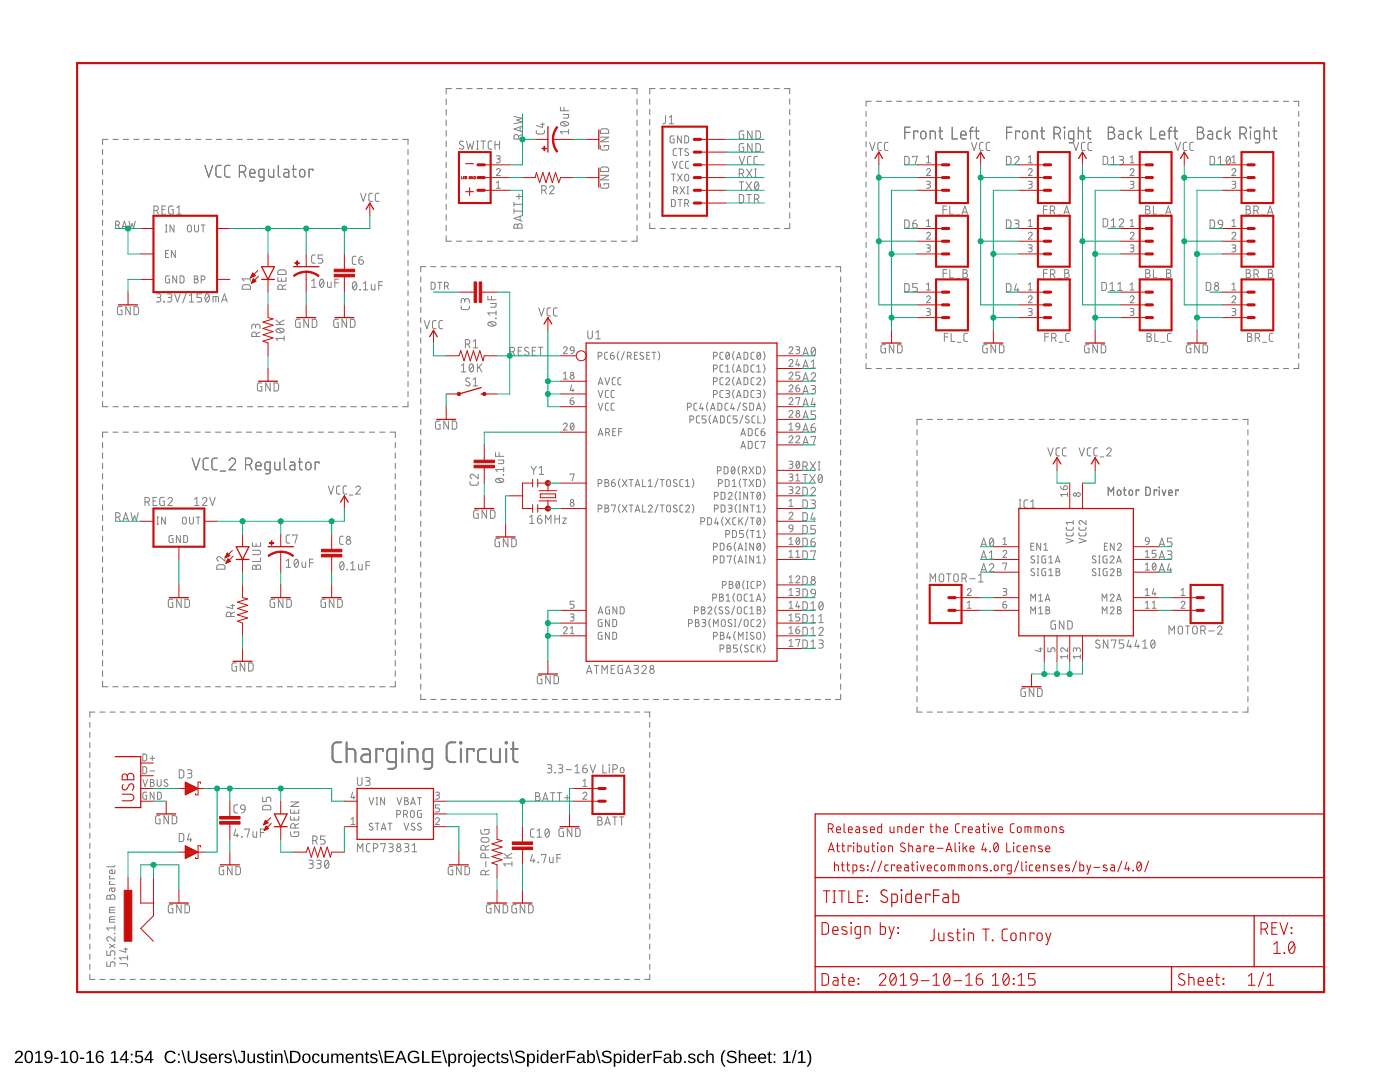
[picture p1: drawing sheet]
<svg xmlns="http://www.w3.org/2000/svg" width="279mm" height="216mm" viewBox="0 0 279 216" stroke-linecap="round" stroke-linejoin="round" font-family="sans-serif">
<path d="M3.2 209.8a.79 .79 0 0 1 1.3 .2 .79 .79 0 0 1-.5 1.1l-.7 .7h1.3v.3h-1.6a2.08 2.08 0 0 1 1-1.3 .48 .48 0 0 0 .1-.8 .48 .48 0 0 0-.8 .3h-.3zM5.3 209.8a.91 .91 0 0 1 1 .1 .91 .91 0 0 1 .3 1 .89 .89 0 0 1-.4 1.1 .89 .89 0 0 1-1.1-.2l-.2-.5v-.8zM5.4 210a1.65 1.65 0 0 0 .2 1.9h.1a1.12 1.12 0 0 0 .5-1.6l-.3-.4zM7.1 210.1l.5-.4h.3v2.1h.6v.3h-1.5v-.3h.6v-1.8l-.5 .4zM9.1 209.9a.89 .89 0 0 1 1.1-.1 .89 .89 0 0 1 .3 1 .94 .94 0 0 1-.3 1.1 .94 .94 0 0 1-1.2 0l-.1-.3h.3a.52 .52 0 0 0 .7 .2 .52 .52 0 0 0 .3-.6v-.3a.78 .78 0 0 1-1.2 .1 .78 .78 0 0 1 .1-1.1zM9.1 210.5a.55 .55 0 0 0 1.1 0 .55 .55 0 0 0-1.1 0zM10.8 211h.9v.3h-.9zM12.2 210.1l.5-.4h.3v2.1h.6v.3h-1.5v-.3h.6v-1.8l-.5 .4zM14.3 209.8a.91 .91 0 0 1 1.1 .1 .91 .91 0 0 1 .2 1 .89 .89 0 0 1-.3 1.1 .89 .89 0 0 1-1.2-.2l-.1-.5v-.8zM14.5 210a1.65 1.65 0 0 0 .1 1.9h.2a1.12 1.12 0 0 0 .5-1.6l-.3-.4zM15.9 211h.9v.3h-.9zM17.3 210.1l.6-.4h.2v2.1h.6v.3h-1.5v-.3h.6v-1.8l-.5 .4zM19.5 209.8a.76 .76 0 0 1 1.2 .3l-.3 .1a.51 .51 0 0 0-.7-.3 .51 .51 0 0 0-.3 .7v.3a.79 .79 0 0 1 1.2 0 .79 .79 0 0 1-.1 1.1 .79 .79 0 0 1-1.2-.2 1.85 1.85 0 0 1 .2-2zM19.4 211.3a.52 .52 0 0 0 1 0 .52 .52 0 0 0-1 0zM22.2 210.1l.6-.4h.3v2.1h.6v.3h-1.6v-.3h.6v-1.8l-.5 .4zM25 209.7h.3v1.6h.4v.3h-.4v.5h-.3v-.5h-1.1v-.3zM25 210l-.8 1.3h.8zM26.1 210.2h.3v.4h-.3zM26.1 211.8h.3v.3h-.3zM27.1 209.7h1.3v.2h-1.1v.8a.83 .83 0 0 1 1.1 .2 .83 .83 0 0 1-.1 1.1 .83 .83 0 0 1-1.1 0l-.3-.4 .3-.1a.55 .55 0 0 0 .8 .3 .55 .55 0 0 0 .1-.9 .55 .55 0 0 0-.8 .1h-.3zM29.9 209.7h.4v1.6h.3v.3h-.3v.5h-.3v-.5h-1.2v-.3zM30 210l-.9 1.3h.9zM33.2 210a1.21 1.21 0 0 1 1.9 .2l-.4 .1a.87 .87 0 0 0-1.1-.3 .87 .87 0 0 0-.4 1.2 .84 .84 0 0 0 .7 .7 .84 .84 0 0 0 .9-.5l.3 .1a1.25 1.25 0 0 1-1.9 .4 1.25 1.25 0 0 1 0-1.9zM35.5 210.2h.4v.4h-.4zM35.5 211.8h.4v.3h-.4zM36.2 209.5h.3l.7 2.6h-.3zM37.5 209.7h.3v1.5a.68 .68 0 0 0 .7 .7 .68 .68 0 0 0 .6-.7v-1.5h.4v1.5a1.01 1.01 0 0 1-1 .9 1.01 1.01 0 0 1-1-.9zM40.1 210.3a.85 .85 0 0 1 1.2 .4h-.2a.39 .39 0 0 0-.5-.3 .39 .39 0 0 0-.3 .5l.2 .1a.67 .67 0 0 1 .7 .2 .67 .67 0 0 1 .1 .7 .91 .91 0 0 1-1.5-.2l.3-.1a.45 .45 0 0 0 .5 .4 .45 .45 0 0 0 .4-.6h-.1a.82 .82 0 0 1-1-.8zM41.9 210.5a.85 .85 0 0 1 1-.2 .85 .85 0 0 1 .4 .9h-1.3a.54 .54 0 0 0 .3 .7 .54 .54 0 0 0 .7-.3l.3 .1a.89 .89 0 0 1-1.2 .4 .89 .89 0 0 1-.4-1.2zM42.1 210.6l-.1 .4h1l-.3-.5zM43.7 210.2h.3v.4l.2-.3 .4-.1v.3h-.3l-.2 .3-.1 1.3h-.3zM45 210.3a.85 .85 0 0 1 1.3 .4h-.3a.39 .39 0 0 0-.5-.3 .39 .39 0 0 0-.3 .5l.2 .1a.67 .67 0 0 1 .7 .2 .67 .67 0 0 1 .1 .7 .91 .91 0 0 1-1.5-.2l.3-.1a.45 .45 0 0 0 .6 .4 .45 .45 0 0 0 .3-.6h-.1a.82 .82 0 0 1-1-.8zM46.4 209.5h.3l.7 2.6h-.3zM48.1 209.7h.8v1.7a.73 .73 0 0 1-.7 .8 .73 .73 0 0 1-.7-.7h.3a.4 .4 0 0 0 .4 .4 .4 .4 0 0 0 .4-.5v-1.5h-.5zM49.4 210.2h.3v1.2a.45 .45 0 0 0 .5 .5 .45 .45 0 0 0 .4-.6v-1.1h.3v1.9h-.3v-.3a.63 .63 0 0 1-.7 .3 .63 .63 0 0 1-.5-.6zM51.5 210.3a.85 .85 0 0 1 1.2 .4h-.2a.39 .39 0 0 0-.5-.3 .39 .39 0 0 0-.3 .5l.2 .1a.67 .67 0 0 1 .7 .2 .67 .67 0 0 1 .1 .7 .91 .91 0 0 1-1.5-.2l.3-.1a.45 .45 0 0 0 .5 .4 .45 .45 0 0 0 .4-.6h-.1a.82 .82 0 0 1-1-.8zM53.3 209.8h.2v.4h.3v.3h-.3v1.1l.1 .3h.3v.2h-.6l-.1-.1v-1.5h-.3v-.3h.3zM54.1 209.5h.3v.3h-.3zM54.1 210.2h.3v1.9h-.3zM54.9 210.2h.3v.4a.63 .63 0 0 1 .7-.4 .63 .63 0 0 1 .5 .7v1.2h-.3v-1.2a.45 .45 0 0 0-.5-.5 .45 .45 0 0 0-.4 .6v1.1h-.3zM56.6 209.5h.3l.7 2.6h-.3zM57.9 209.7h.8a1.22 1.22 0 0 1 1.3 1.1 1.22 1.22 0 0 1-1.2 1.3h-.9zM58.2 209.9v1.9h.6a.95 .95 0 0 0 .9-.9 .95 .95 0 0 0-1-1zM60.5 210.5a.89 .89 0 0 1 1.2-.1 .89 .89 0 0 1 .3 1.1 .89 .89 0 0 1-1.3 .6 .89 .89 0 0 1-.3-1.3zM60.9 210.5a.86 .86 0 0 0 .2 1.4 .79 .79 0 0 0 .6-.7 .79 .79 0 0 0-.5-.8zM62.5 210.5a.76 .76 0 0 1 1.3 .3h-.3a.48 .48 0 0 0-.7-.3 .48 .48 0 0 0-.2 .7 .48 .48 0 0 0 .2 .6 .48 .48 0 0 0 .7-.3l.3 .1a.79 .79 0 0 1-.9 .5 .79 .79 0 0 1-.6-.9zM64.1 210.2h.3v1.2a.45 .45 0 0 0 .5 .5 .45 .45 0 0 0 .4-.6v-1.1h.3v1.9h-.3v-.3a.63 .63 0 0 1-.7 .3 .63 .63 0 0 1-.5-.6zM66.1 210.2h.3v.4a.58 .58 0 0 1 .5-.4 .58 .58 0 0 1 .6 .4 .58 .58 0 0 1 .7-.4 .58 .58 0 0 1 .4 .7v1.2h-.3l-.1-1.4a.41 .41 0 0 0-.5-.2 .41 .41 0 0 0-.2 .5v1.1h-.3v-1.4a.41 .41 0 0 0-.6-.2 .41 .41 0 0 0-.2 .5v1.1h-.3zM69.2 210.5a.85 .85 0 0 1 1-.2 .85 .85 0 0 1 .4 .9h-1.3a.54 .54 0 0 0 .3 .7 .54 .54 0 0 0 .7-.3l.3 .1a.89 .89 0 0 1-1.2 .4 .89 .89 0 0 1-.4-1.2zM69.4 210.6l-.1 .4h1l-.3-.5zM71 210.2h.3v.4a.63 .63 0 0 1 .7-.4 .63 .63 0 0 1 .5 .7v1.2h-.3v-1.2a.45 .45 0 0 0-.5-.5 .45 .45 0 0 0-.4 .6v1.1h-.3zM73.1 209.8h.2v.4h.4v.3h-.4v1.1l.1 .3h.3v.2h-.5l-.2-.1v-1.5h-.2v-.3h.2zM74.1 210.3a.85 .85 0 0 1 1.2 .4h-.3a.39 .39 0 0 0-.4-.3 .39 .39 0 0 0-.3 .5l.2 .1a.67 .67 0 0 1 .7 .2 .67 .67 0 0 1 .1 .7 .91 .91 0 0 1-1.5-.2l.3-.1a.45 .45 0 0 0 .5 .4 .45 .45 0 0 0 .4-.6h-.1a.82 .82 0 0 1-1-.8zM75.5 209.5h.3l.7 2.6h-.3zM76.8 209.7h1.8v.2h-1.5v.8h1.4v.3h-1.4v.8h1.6v.3h-1.9zM79.8 209.7h.4l1 2.4h-.4l-.2-.7h-1.1l-.3 .7h-.4zM80 209.9l-.4 1.2h.9zM81.7 210a1.27 1.27 0 0 1 1.9 .2l-.3 .1a.93 .93 0 0 0-1.3-.2 .93 .93 0 0 0-.2 1.3 1.03 1.03 0 0 0 1.6 .2v-.4h-.8v-.3h1.1v.8a1.33 1.33 0 0 1-1.9 .2 1.33 1.33 0 0 1-.1-1.9zM84.2 209.7h.4v2.1h1.2v.3h-1.6zM86.2 209.7h1.8v.2h-1.5v.8h1.4v.3h-1.4v.8h1.6v.3h-1.9zM88.3 209.5h.2l.7 2.6h-.2zM89.5 210.2h.3v.3a.71 .71 0 0 1 .9-.2 .71 .71 0 0 1 .4 .9 .76 .76 0 0 1-1 .9l-.3-.3v1h-.3zM90 210.5a.84 .84 0 0 0 .3 1.4 .83 .83 0 0 0 0-1.4zM91.4 210.2h.3l.1 .4 .1-.3 .4-.1v.3h-.3l-.2 .3v1.3h-.4zM92.7 210.5a.89 .89 0 0 1 1.2-.1 .89 .89 0 0 1 .3 1.1 .89 .89 0 0 1-1.3 .6 .89 .89 0 0 1-.3-1.3zM93.1 210.5a.86 .86 0 0 0 .3 1.4 .79 .79 0 0 0 .5-.7 .79 .79 0 0 0-.5-.8zM94.6 209.5h.3v.3h-.3zM94.6 210.2h.3v2.1a.45 .45 0 0 1-.6 .5v-.2l.3-.2zM95.5 210.5a.85 .85 0 0 1 1-.2 .85 .85 0 0 1 .4 .9h-1.3a.54 .54 0 0 0 .3 .7 .54 .54 0 0 0 .7-.3l.3 .1a.89 .89 0 0 1-1.2 .4 .89 .89 0 0 1-.4-1.2zM95.8 210.6l-.2 .4h1l-.3-.5zM97.5 210.5a.76 .76 0 0 1 1.3 .3h-.4a.48 .48 0 0 0-.6-.3 .48 .48 0 0 0-.2 .7 .48 .48 0 0 0 .2 .6 .48 .48 0 0 0 .7-.3l.3 .1a.79 .79 0 0 1-1 .5 .79 .79 0 0 1-.6-.9zM99.2 209.8h.2v.4h.4v.3h-.4v1.1l.2 .3h.2v.2h-.5l-.1-.1-.1-1.5h-.2v-.3h.2zM100.2 210.3a.85 .85 0 0 1 1.3 .4h-.3a.39 .39 0 0 0-.5-.3 .39 .39 0 0 0-.3 .5l.2 .1a.67 .67 0 0 1 .7 .2 .67 .67 0 0 1 .1 .7 .91 .91 0 0 1-1.5-.2l.3-.1a.45 .45 0 0 0 .6 .4 .45 .45 0 0 0 .3-.6h-.1a.82 .82 0 0 1-1-.8zM101.6 209.5h.3l.7 2.6h-.3zM103 209.9a1.11 1.11 0 0 1 1.7 .3l-.3 .1a.63 .63 0 0 0-.6-.4 .63 .63 0 0 0-.6 .5l.7 .3a.75 .75 0 0 1 .9 .8 .75 .75 0 0 1-1 .6 .89 .89 0 0 1-1-.6h.3a.78 .78 0 0 0 .7 .4 .78 .78 0 0 0 .7-.4 1.74 1.74 0 0 0-1.3-.7l-.3-.4zM105.2 210.2h.3v.3a.71 .71 0 0 1 .9-.2 .71 .71 0 0 1 .4 .9 .76 .76 0 0 1-1 .9l-.3-.3v1h-.3zM105.7 210.5a.84 .84 0 0 0 .3 1.4 .83 .83 0 0 0 0-1.4zM107.2 209.5h.3v.3h-.3zM107.2 210.2h.3v1.9h-.3zM108 210.5a.67 .67 0 0 1 1.1 0v-1h.3v2.6h-.3v-.3a.71 .71 0 0 1-.9 .3 .71 .71 0 0 1-.3-.9zM108.3 210.6a.91 .91 0 0 0 .3 1.3 .79 .79 0 0 0 .5-.7 .79 .79 0 0 0-.5-.8zM110 210.5a.85 .85 0 0 1 1.1-.2 .85 .85 0 0 1 .4 .9h-1.4a.54 .54 0 0 0 .4 .7 .54 .54 0 0 0 .7-.3l.2 .1a.89 .89 0 0 1-1.2 .4 .89 .89 0 0 1-.4-1.2zM110.3 210.6l-.1 .4h1l-.3-.5zM111.9 210.2h.3v.4l.2-.3 .4-.1v.3h-.4l-.2 .3v1.3h-.3zM113.1 209.7h1.7v.2h-1.4v1h1.4v.2h-1.4v1h-.3zM115.4 210.3a.74 .74 0 0 1 .8-.1 .74 .74 0 0 1 .5 .6v1l.2 .1v.2h-.3l-.2-.3a.63 .63 0 0 1-.8 .4 .63 .63 0 0 1-.5-.8 .63 .63 0 0 1 .8-.4h.4a.42 .42 0 0 0-.2-.6 .42 .42 0 0 0-.6 .3h-.3zM115.6 211.3a.39 .39 0 0 0 0 .6 .39 .39 0 0 0 .6-.2l.1-.5zM117.2 209.5h.3v1a.71 .71 0 0 1 .9-.2 .71 .71 0 0 1 .4 .9 .76 .76 0 0 1-.9 .9l-.4-.3v.3h-.3zM117.7 210.5a.84 .84 0 0 0 .3 1.4 .83 .83 0 0 0 0-1.5zM118.9 209.5h.3l.7 2.6h-.3zM120.3 209.9a1.11 1.11 0 0 1 1.7 .3l-.3 .1a.63 .63 0 0 0-.6-.4 .63 .63 0 0 0-.6 .5l.7 .3a.75 .75 0 0 1 .9 .8 .75 .75 0 0 1-1 .6 .89 .89 0 0 1-1.1-.6h.4a.78 .78 0 0 0 .7 .4 .78 .78 0 0 0 .7-.4 1.74 1.74 0 0 0-1.4-.7l-.2-.4zM122.5 210.2h.3v.3a.71 .71 0 0 1 .9-.2 .71 .71 0 0 1 .4 .9 .76 .76 0 0 1-1 .9l-.3-.3v1h-.3zM123 210.5a.84 .84 0 0 0 .3 1.4 .83 .83 0 0 0 0-1.4zM124.4 209.5h.4v.3h-.4zM124.4 210.2h.4v1.9h-.4zM125.3 210.5a.67 .67 0 0 1 1.1 0v-1h.3v2.6h-.3v-.3a.71 .71 0 0 1-.9 .3 .71 .71 0 0 1-.4-.9zM125.6 210.6a.91 .91 0 0 0 .3 1.3 .79 .79 0 0 0 .5-.7 .79 .79 0 0 0-.5-.8zM127.3 210.5a.85 .85 0 0 1 1.1-.2 .85 .85 0 0 1 .4 .9h-1.4a.54 .54 0 0 0 .4 .7 .54 .54 0 0 0 .6-.3l.3 .1a.89 .89 0 0 1-1.2 .4 .89 .89 0 0 1-.4-1.2zM127.6 210.6l-.2 .4h1l-.3-.5zM129.2 210.2h.3v.4l.1-.3 .4-.1v.3h-.3l-.2 .3v1.3h-.3zM130.4 209.7h1.7v.2h-1.4v1h1.4v.2h-1.4v1h-.3zM132.7 210.3a.74 .74 0 0 1 .8-.1 .74 .74 0 0 1 .5 .6v1l.2 .1v.2h-.4l-.2-.3a.63 .63 0 0 1-.7 .4 .63 .63 0 0 1-.5-.8 .63 .63 0 0 1 .8-.4h.4a.42 .42 0 0 0-.3-.6 .42 .42 0 0 0-.5 .3h-.3zM132.9 211.3a.39 .39 0 0 0 0 .6 .39 .39 0 0 0 .6-.2l.1-.5zM134.5 209.5h.3v1a.71 .71 0 0 1 .9-.2 .71 .71 0 0 1 .3 .9 .76 .76 0 0 1-.8 .9l-.4-.3v.3h-.3zM135 210.5a.84 .84 0 0 0 .3 1.4 .83 .83 0 0 0 0-1.5zM136.5 211.7h.4v.4h-.4zM137.5 210.3a.85 .85 0 0 1 1.3 .4h-.3a.39 .39 0 0 0-.5-.3 .39 .39 0 0 0-.3 .5l.2 .1a.67 .67 0 0 1 .7 .2 .67 .67 0 0 1 .1 .7 .91 .91 0 0 1-1.4-.2l.3-.1a.45 .45 0 0 0 .5 .4 .45 .45 0 0 0 .3-.6h-.1a.82 .82 0 0 1-.9-.8zM139.3 210.5a.76 .76 0 0 1 1.3 .3h-.3a.48 .48 0 0 0-.7-.3 .48 .48 0 0 0-.2 .7 .48 .48 0 0 0 .3 .6 .48 .48 0 0 0 .6-.3l.3 .1a.79 .79 0 0 1-.9 .5 .79 .79 0 0 1-.6-.9zM141 209.5h.3v1.1a.63 .63 0 0 1 .7-.4 .63 .63 0 0 1 .4 .7v1.2h-.3v-1.2a.45 .45 0 0 0-.5-.5 .45 .45 0 0 0-.3 .6v1.1h-.3zM144.5 209.5h.3a2.48 2.48 0 0 0 0 3.3 1.06 1.06 0 0 1-.9-1 2.47 2.47 0 0 1 .6-2.3zM145.2 209.9a1.11 1.11 0 0 1 1.8 .3l-.3 .1a.63 .63 0 0 0-.7-.4 .63 .63 0 0 0-.6 .5l.7 .3a.75 .75 0 0 1 .9 .8 .75 .75 0 0 1-1 .6 .89 .89 0 0 1-1-.6h.3a.78 .78 0 0 0 .7 .4 .78 .78 0 0 0 .7-.4 1.74 1.74 0 0 0-1.3-.7l-.3-.4zM147.4 209.5h.4l-.1 1.1a.63 .63 0 0 1 .8-.4 .63 .63 0 0 1 .4 .7v1.2h-.3v-1.2a.45 .45 0 0 0-.5-.5 .45 .45 0 0 0-.3 .6v1.1h-.4zM149.5 210.5a.85 .85 0 0 1 1.1-.2 .85 .85 0 0 1 .4 .9h-1.4a.54 .54 0 0 0 .4 .7 .54 .54 0 0 0 .6-.3l.3 .1a.89 .89 0 0 1-1.2 .4 .89 .89 0 0 1-.4-1.2zM149.8 210.6l-.2 .4h1l-.3-.5zM151.5 210.5a.85 .85 0 0 1 1-.2 .85 .85 0 0 1 .4 .9h-1.3a.54 .54 0 0 0 .3 .7 .54 .54 0 0 0 .7-.3l.3 .1a.89 .89 0 0 1-1.2 .4 .89 .89 0 0 1-.4-1.2zM151.7 210.6l-.1 .4h1l-.3-.5zM153.5 209.8h.2v.4h.3v.3h-.3v1.1l.1 .3h.2v.2h-.5l-.1-.1v-1.5h-.3v-.3h.3zM154.4 210.2h.3v.4h-.3zM154.4 211.8h.3v.3h-.3zM156.4 210.1l.6-.4h.2v2.1h.6v.3h-1.5v-.3h.6v-1.8l-.5 .4zM158.7 209.5h.3l-.7 2.6h-.3zM159.3 210.1l.6-.4h.3v2.1h.6v.3h-1.5v-.3h.6v-1.8l-.6 .4zM161 209.5a1.06 1.06 0 0 1 .8 1.1 2.47 2.47 0 0 1-.5 2.2h-.3a2.48 2.48 0 0 0 0-3.3z" fill="#000"/>
<g fill="none" stroke="#808080" stroke-width=".21">
<path d="M89 19.8v1.1M90.1 17.7h-1.1v1.1M91.1 17.7h1.1M93.2 17.7h1M95.2 17.7h1.1M97.3 17.7h1M99.3 17.7h1.1M101.4 17.7h1M103.4 17.7h1.1M105.5 17.7h1.1M107.5 17.7h1.1M109.6 17.7h1.1"/>
<path d="M111.7 17.7h1M113.7 17.7h1.1M115.8 17.7h1M117.8 17.7h1.1M119.9 17.7h1.1M122 17.7h1M124 17.7h1.1M126.1 17.7h1v1.1M127.1 19.8v1.1M129.7 19.7v1.1M130.7 17.7h-1v1M131.7 17.7h1.1"/>
<path d="M133.8 17.7h1.1M135.9 17.7h1M137.9 17.7h1.1M140 17.7h1.1M142.1 17.7h1.1M144.1 17.7h1.1M146.2 17.7h1.1M148.3 17.7h1.1M150.3 17.7h1.1M152.4 17.7h1.1M154.5 17.7h1M156.5 17.7h1.1v1"/>
<path d="M157.6 19.7v1.1M20.5 29.8v1M20.5 31.9v1M20.5 33.9v1M20.5 35.9v1M20.5 37.9v1M20.5 39.9v1M21.5 27.8h-1v1M22.5 27.8h1.1M24.6 27.8h1.1M26.7 27.8h1M28.7 27.8h1.1"/>
<path d="M30.8 27.8h1.1M32.9 27.8h1M34.9 27.8h1.1M37 27.8h1.1M39.1 27.8h1M40.9 33l.8 2.3 .7-2.3M41.1 27.8h1.1M43.2 27.8h1M44.1 33h-.5a.51 .51 0 0 0-.5 .5v1.5l.4 .3h.6M45.3 27.8h1M45.9 33h-.5a.54 .54 0 0 0-.6 .5l.1 1.6 .5 .2h.5M47.3 27.8h1.1"/>
<path d="M47.8 34.3h.6a.66 .66 0 0 0 .7-.6 .66 .66 0 0 0-.7-.7h-.6v2.3M48.6 34.3l.5 1M49.4 27.8h1M49.8 34.6h1.1a.55 .55 0 0 0-.4-.8 .55 .55 0 0 0-.7 .5l.2 .9 .9 .1M51.4 27.8h1.1M52.7 35.3h-.7l-.3-.2v-1.1l.2-.2h.8v1.9l-.2 .4h-.7M53.5 27.8h1.1M53.6 33.8v1.1l.1 .3 .3 .1h.6v-1.5M55.5 33l.1 2.1 .3 .2M55.6 27.8h1M56.7 33.8h.7l.2 .4v1.1h-.6a.46 .46 0 0 1-.4-.4 .46 .46 0 0 1 .4-.5h.6M57.6 27.8h1.1"/>
<path d="M58.3 33.8h.8M58.6 33v1.9l.1 .3 .4 .1M59.7 27.8h1.1M59.9 34l.5-.2a.88 .88 0 0 1 0 1.5h-.4l-.2-.3zM61.8 27.8h1M62.5 34v-.2h-.8v1.5M63.8 27.8h1.1M65.9 27.8h1.1M68 27.8h1M70 27.8h1.1M72.1 27.8h1.1M74.2 27.8h1"/>
<path d="M76.2 27.8h1.1M78.3 27.8h1.1M80.3 27.8h1.1v1M81.4 29.8v1M81.4 31.9v1M81.4 33.9v1M81.4 35.9v1M81.4 37.9v1M81.4 39.9v1M89 21.9v1.1M89 24v1.1M89 26.1v1.1"/>
<path d="M89 28.2v1.1M89 30.2v1.1M89 32.3v1.1M89 34.5v1M89 36.6v1.1M89 38.7v1.1M127.1 21.9v1.1M127.1 24v1.1M127.1 26.1v1.1M127.1 28.2v1.1M127.1 30.2v1.1M127.1 32.3v1.1"/>
<path d="M127.1 34.5v1M127.1 36.6v1.1M127.1 38.7v1.1M129.7 21.8v1.1M129.7 23.9v1M129.7 25.9v1.1M129.7 28v1.1M129.7 30.1v1M129.7 32.1v1.1M129.7 34.2v1.1M129.7 36.3v1M129.7 38.3v1.1"/>
<path d="M157.6 21.8v1.1M157.6 23.9v1M157.6 25.9v1.1M157.6 28v1.1M157.6 30.1v1M157.6 32.1v1.1M157.6 34.2v1.1M157.6 36.3v1M157.6 38.3v1.1M172.8 22.2v1M172.8 24.2v1M172.8 26.2v1.1"/>
<path d="M172.8 28.3v1M172.8 30.3v1M172.8 32.3v1M172.8 34.3v1M172.8 36.3v1M172.8 38.3v1M173.9 20.2h-1.1v1M174.9 20.2h1M176.9 20.2h1M178.9 20.2h1.1M180.6 26.4h1M181 20.2h1"/>
<path d="M181.6 25.4h-1v2.3M183 20.2h1M183.2 26.4v-.2h-.8v1.5M183.9 26.4l.5-.2a.88 .88 0 0 1 0 1.5l-.4-.1-.2-.2zM185 20.2h1.1M185.6 27.7v-1.5h.8l.2 .2 .1 1.3M187.1 20.2h1M187.4 26.2h.7M187.6 25.4v2.1l.5 .2M189.1 20.2h1M190 25.4v2.3h1.1M191.1 20.2h1.1"/>
<path d="M191.7 26.9h1.1a.55 .55 0 0 0-.4-.7 .55 .55 0 0 0-.7 .5l.2 .9 .9 .1M193.2 20.2h1M193.4 26.2h.8M194.2 25.4l-.4 .1-.1 .3v1.9M194.6 26.2h.8M194.9 25.4v2.1l.5 .2M195.2 20.2h1M197.2 20.2h1M199.3 20.2h1M200.9 26.4h1M201.3 20.2h1M201.9 25.4h-1v2.3"/>
<path d="M203.3 20.2h1M203.5 26.4v-.2h-.8v1.5M204.2 26.4l.5-.2a.88 .88 0 0 1 0 1.5l-.4-.1-.2-.2zM205.4 20.2h1M206 27.7v-1.5h.8l.2 .2v1.3M207.4 20.2h1M207.7 26.2h.7M207.9 25.4l.1 2.1 .4 .2M209.4 20.2h1M210.4 26.7h.6a.66 .66 0 0 0 .6-.7 .66 .66 0 0 0-.6-.6h-.6v2.3M211.1 26.7l.5 1M211.4 20.2h1.1"/>
<path d="M212.4 25.4l.1 .1zM212.4 26.2v1.5M213.5 20.2h1M214.3 27.7h-.7l-.3-.2v-1.1l.2-.2h.8v1.9l-.2 .4h-.7M215.2 26.2h.8l.2 .2v1.3M215.2 25.4v2.3M215.5 20.2h1M216.9 26.2h.8M217.2 25.4v2.1l.5 .2M217.5 20.2h1.1M219.6 20.2h1M221.2 25.4h.6a.52 .52 0 0 1 .6 .5 .52 .52 0 0 1-.6 .5 .66 .66 0 0 1 .7 .7 .66 .66 0 0 1-.7 .6h-.6z"/>
<path d="M221.2 26.4h.6M221.6 20.2h1M223.3 26.2h.7l.2 .2v1.3h-.6a.46 .46 0 0 1-.4-.4 .46 .46 0 0 1 .4-.5h.6M223.6 20.2h1.1M225.7 20.2h1M226 26.2h-.7l-.2 .3 .1 1.1 .8 .1M226.8 25.4v2.3M227.2 26.6l.6 1.1M227.7 20.2h1M227.8 26.2l-1 .7M229.7 25.4v2.3h1M229.7 20.2h1.1"/>
<path d="M231.4 26.9h1.1a.55 .55 0 0 0-.4-.7 .55 .55 0 0 0-.7 .5l.1 .9 1 .1M231.8 20.2h1M233.1 26.2h.8M233.8 20.2h1M233.9 25.4l-.4 .1-.2 .3v1.9M234.3 26.2h.7M234.5 25.4v2.1l.5 .2M235.8 20.2h1.1M237.8 20.2h1.1M239 25.4h.6a.52 .52 0 0 1 .5 .5 .52 .52 0 0 1-.5 .5 .66 .66 0 0 1 .7 .7 .66 .66 0 0 1-.7 .6h-.6zM239 26.4h.6M239.9 20.2h1"/>
<path d="M241.1 26.2h.7l.2 .2v1.3h-.6a.46 .46 0 0 1-.4-.4 .46 .46 0 0 1 .4-.5h.6M241.9 20.2h1.1M243.8 26.2h-.7l-.3 .3 .2 1.1 .8 .1M243.9 20.2h1.1M244.5 25.4v2.3M245 26.6l.6 1.1M245.6 26.2l-1.1 .7M246 20.2h1M247.5 26.7a1.16 1.16 0 0 0 1.1-.3l.2-.4-.2-.3a1.16 1.16 0 0 0-1.1-.3v2.3M248 20.2h1M248.2 26.7l.6 1M249.5 25.4l.1 .1z"/>
<path d="M249.6 26.2v1.5M250 20.2h1.1M251.4 27.7h-.6l-.4-.2v-1l.2-.3h.8v1.9l-.2 .4h-.7M252.1 20.2h1M252.3 26.2h.8l.2 .2v1.3M252.3 25.4v2.3M254 26.2h.8M254.1 20.2h1M254.3 25.4v2.1l.5 .2M256.1 20.2h1.1M258.2 20.2h1v1M259.2 22.2v1"/>
<path d="M259.2 24.2v1M259.2 26.2v1.1M259.2 28.3v1M259.2 30.3v1M259.2 32.3v1M259.2 34.3v1M259.2 36.3v1M259.2 38.3v1M20.5 41.9v1M20.5 43.9v1M20.5 45.9v1M20.5 47.9v1.1"/>
<path d="M20.5 50v1M20.5 52v1M20.5 54v1M20.5 56v1M20.5 58v1M81.4 41.9v1M81.4 43.9v1M81.4 45.9v1M81.4 47.9v1.1M81.4 50v1M81.4 52v1M81.4 54v1"/>
<path d="M81.4 56v1M81.4 58v1M84 55.2v1.1M84 57.3v1M84 59.3v1M85 53.2h-1v1.1M86 53.2h1M88 53.2h1M89 40.7v1.1M89 42.8v1.1M89 44.9v1.1M89 47v1.1h1.1"/>
<path d="M90 53.2h1M91.1 48.1h1.1M92 53.2h1M93.2 48.1h1M94.1 53.2h1M95.2 48.1h1.1M96.1 53.2h1M97.3 48.1h1M98.1 53.2h1M99.3 48.1h1.1M100.1 53.2h1M101.4 48.1h1"/>
<path d="M102.1 53.2h1M103.4 48.1h1.1M104.2 53.2h1M105.5 48.1h1.1M106.2 53.2h1M107.5 48.1h1.1M108.2 53.2h1M109.6 48.1h1.1M110.2 53.2h1M111.7 48.1h1M112.2 53.2h1M113.7 48.1h1.1"/>
<path d="M114.3 53.2h1M115.8 48.1h1M116.3 53.2h1M117.8 48.1h1.1M118.3 53.2h1M119.9 48.1h1.1M120.3 53.2h1M122 48.1h1M122.3 53.2h1M124 48.1h1.1M124.4 53.2h1M126.4 53.2h1"/>
<path d="M127.1 40.7v1.1M127.1 42.8v1.1M127.1 44.9v1.1M127.1 47v1.1h-1M128.4 53.2h1M129.7 40.4v1.1M129.7 42.5v1M129.7 44.5v1.1h1M130.4 53.2h1M131.7 45.6h1.1M132.4 53.2h1M133.8 45.6h1.1"/>
<path d="M134.5 53.2h1M135.9 45.6h1M136.5 53.2h1M137.9 45.6h1.1M138.5 53.2h1M140 45.6h1.1M140.5 53.2h1M142.1 45.6h1.1M142.5 53.2h1M144.1 45.6h1.1M144.5 53.2h1.1M146.2 45.6h1.1"/>
<path d="M146.6 53.2h1M148.3 45.6h1.1M148.6 53.2h1M150.3 45.6h1.1M150.6 53.2h1M152.4 45.6h1.1M152.6 53.2h1M154.5 45.6h1M154.6 53.2h1.1M156.7 53.2h1M157.6 40.4v1.1M157.6 42.5v1"/>
<path d="M157.6 44.5v1.1h-1.1M158.7 53.2h1M160.7 53.2h1M162.7 53.2h1M164.7 53.2h1.1M166.8 53.2h1v1.1M167.8 55.2v1.1M167.8 57.3v1M167.8 59.3v1M172.8 40.3v1M172.8 42.3v1M172.8 44.3v1.1"/>
<path d="M172.8 46.4v1M172.8 48.4v1M172.8 50.4v1M172.8 52.4v1M172.8 54.4v1M172.8 56.4v1M172.8 58.4v1.1M259.2 40.3v1M259.2 42.3v1M259.2 44.3v1.1M259.2 46.4v1M259.2 48.4v1"/>
<path d="M259.2 50.4v1M259.2 52.4v1M259.2 54.4v1M259.2 56.4v1M259.2 58.4v1.1M20.5 60v1M20.5 62v1M20.5 64.1v.9M20.5 66.1v1M20.5 68.1v1M20.5 70.1v1M20.5 72.1v1"/>
<path d="M20.5 74.1v1M20.5 76.1v1M20.5 78.1v1M81.4 60v1M81.4 62v1M81.4 64.1v.9M81.4 66.1v1M81.4 68.1v1M81.4 70.1v1M81.4 72.1v1M81.4 74.1v1M81.4 76.1v1"/>
<path d="M81.4 78.1v1M84 61.3v1.1M84 63.4v1M84 65.4v1M84 67.4v1.1M84 69.5v1M84 71.5v1M84 73.5v1.1M84 75.6v1M84 77.6v1M84 79.6v1.1M167.8 61.3v1.1"/>
<path d="M167.8 63.4v1M167.8 65.4v1M167.8 67.4v1.1M167.8 69.5v1M167.8 71.5v1M167.8 73.5v1.1M167.8 75.6v1M167.8 77.6v1M167.8 79.6v1.1M172.8 60.5v1M172.8 62.5v1M172.8 64.5v1"/>
<path d="M172.8 66.5v1M172.8 68.5v1M172.8 70.5v1M172.8 72.5v1h1.1M174.9 73.5h1M176.9 73.5h1M178.9 73.5h1.1M181 73.5h1M183 73.5h1M185 73.5h1.1M187.1 73.5h1M189.1 73.5h1"/>
<path d="M191.1 73.5h1.1M193.2 73.5h1M195.2 73.5h1M197.2 73.5h1M199.3 73.5h1M201.3 73.5h1M203.3 73.5h1M205.4 73.5h1M207.4 73.5h1M209.4 73.5h1M211.4 73.5h1.1M213.5 73.5h1"/>
<path d="M215.5 73.5h1M217.5 73.5h1.1M219.6 73.5h1M221.6 73.5h1M223.6 73.5h1.1M225.7 73.5h1M227.7 73.5h1M229.7 73.5h1.1M231.8 73.5h1M233.8 73.5h1M235.8 73.5h1.1M237.8 73.5h1.1"/>
<path d="M239.9 73.5h1M241.9 73.5h1.1M243.9 73.5h1.1M246 73.5h1M248 73.5h1M250 73.5h1.1M252.1 73.5h1M254.1 73.5h1M256.1 73.5h1.1M259.2 60.5v1M259.2 62.5v1M259.2 64.5v1"/>
<path d="M259.2 66.5v1M259.2 68.5v1M259.2 70.5v1M259.2 72.5v1h-1M20.5 80.1v1.1h1M20.5 88.3v1.1M20.5 90.4v1M20.5 92.5v1M20.5 94.5v1.1M20.5 96.6v1.1M20.5 98.7v1M21.5 86.2h-1v1.1"/>
<path d="M22.5 86.2h1.1M22.5 81.2h1.1M24.6 86.2h1M24.6 81.2h1.1M26.6 86.2h1.1M26.7 81.2h1M28.7 86.2h1M28.7 81.2h1.1M30.7 86.2h1M30.8 81.2h1.1M32.8 86.2h1M32.9 81.2h1"/>
<path d="M34.8 86.2h1.1M34.9 81.2h1.1M36.9 86.2h1M37 81.2h1.1M38.4 91.4l.7 2.3 .8-2.3M38.9 86.2h1.1M39.1 81.2h1M41 86.2h1M41.1 81.2h1.1M41.6 91.4h-.5a.51 .51 0 0 0-.5 .5l.1 1.6 .2 .2h.7M43 86.2h1M43.2 81.2h1"/>
<path d="M43.3 91.4l-.7 .1-.3 .4 .1 1.6 .3 .2h.6M44 94h1M45 86.2h1.1M45.3 81.2h1M45.7 91.9a.64 .64 0 0 1 .9-.5 .64 .64 0 0 1 .2 1.1l-1.1 1.2h1.3M47.1 86.2h1.1M47.3 81.2h1.1M49 92.7h.6a.65 .65 0 0 0 .7-.6 .65 .65 0 0 0-.7-.7h-.6v2.3M49.1 86.2h1.1M49.4 81.2h1M49.8 92.7l.5 1M51.1 93h1a.54 .54 0 0 0-.4-.8 .54 .54 0 0 0-.6 .5l.1 .9 .9 .1"/>
<path d="M51.2 86.2h1M51.4 81.2h1.1M53.3 86.2h1M53.5 81.2h1.1M53.9 93.7h-.8l-.2-.2v-1.1l.2-.2h.8v1.9l-.2 .4h-.7M54.8 92.2v1.3l.4 .2h.7v-1.5M55.3 86.2h1M55.6 81.2h1M56.7 91.4l.1 2.1 .3 .2M57.3 86.2h1.1M57.6 81.2h1.1M57.9 92.2h.7l.2 .2v1.3h-.5a.46 .46 0 0 1-.5-.4 .46 .46 0 0 1 .5-.5h.5"/>
<path d="M59.4 86.2h1M59.5 92.2h.8M59.7 81.2h1.1M59.8 91.4v2.1l.5 .2M61.1 92.4l.3-.2 .5 .2 .2 .8a.52 .52 0 0 1-.6 .6 .52 .52 0 0 1-.5-.6zM61.4 86.2h1.1M61.8 81.2h1M63.5 86.2h1M63.7 92.5v-.3h-.8v1.5M63.8 81.2h1.1M65.5 86.2h1.1M65.9 81.2h1.1"/>
<path d="M67.6 86.2h1M68 81.2h1M69.6 86.2h1.1M70 81.2h1.1M71.7 86.2h1M72.1 81.2h1.1M73.7 86.2h1.1M74.2 81.2h1M75.8 86.2h1M76.2 81.2h1.1M77.8 86.2h1.1v1.1M78.3 81.2h1.1"/>
<path d="M78.9 88.3v1.1M78.9 90.4v1M78.9 92.5v1M78.9 94.5v1.1M78.9 96.6v1.1M78.9 98.7v1M81.4 80.1v1.1h-1.1M84 81.7v1M84 83.7v1M84 85.7v1M84 87.8v1M84 89.8v1"/>
<path d="M84 91.8v1M84 93.9v1M84 95.9v1M84 97.9v1M84 99.9v1.1M167.8 81.7v1M167.8 83.7v1M167.8 85.7v1M167.8 87.8v1M167.8 89.8v1M167.8 91.8v1M167.8 93.9v1"/>
<path d="M167.8 95.9v1M167.8 97.9v1M167.8 99.9v1.1M183 85.7v1.1M183 87.8v1M183 89.8v1.1M183 91.9v1M183 93.9v1.1M183 96v1M183 98v1.1M184 83.7h-1v1.1M185 83.7h1.1"/>
<path d="M187.1 83.7h1M189.1 83.7h1M191.1 83.7h1.1M193.2 83.7h1M195.2 83.7h1M197.2 83.7h1M199.3 83.7h1M201.3 83.7h1M203.3 83.7h1M205.4 83.7h1M207.4 83.7h1M209.4 83.7h1"/>
<path d="M211.4 83.7h1.1M213.5 83.7h1M215.5 83.7h1M217.5 83.7h1.1M219.6 83.7h1M221.6 83.7h1M223.6 83.7h1.1M225.7 83.7h1M227.7 83.7h1M229.7 83.7h1.1M231.8 83.7h1M233.8 83.7h1"/>
<path d="M235.8 83.7h1.1M237.8 83.7h1.1M239.9 83.7h1M241.9 83.7h1.1M243.9 83.7h1.1M246 83.7h1M248 83.7h1v1.1M249 85.7v1.1M249 87.8v1M249 89.8v1.1M249 91.9v1M249 93.9v1.1"/>
<path d="M249 96v1M249 98v1.1M20.5 100.7v1.1M20.5 102.8v1.1M20.5 104.9v1M20.5 107v1M20.5 109v1.1M20.5 111.1v1.1M20.5 113.2v1M20.5 115.2v1.1M20.5 117.3v1.1M20.5 119.4v1.1"/>
<path d="M78.9 100.7v1.1M78.9 102.8v1.1M78.9 104.9v1M78.9 107v1M78.9 109v1.1M78.9 111.1v1.1M78.9 113.2v1M78.9 115.2v1.1M78.9 117.3v1.1M78.9 119.4v1.1M84 102v1M84 104v1"/>
<path d="M84 106v1.1M84 108.1v1M84 110.1v1M84 112.1v1.1M84 114.2v1M84 116.2v1M84 118.2v1.1M167.8 102v1M167.8 104v1M167.8 106v1.1M167.8 108.1v1M167.8 110.1v1"/>
<path d="M167.8 112.1v1.1M167.8 114.2v1M167.8 116.2v1M167.8 118.2v1.1M183 100.1v1M183 102.1v1.1M183 104.2v1M183 106.2v1.1M183 108.3v1M183 110.3v1.1M183 112.4v1M183 114.4v1.1"/>
<path d="M183 116.5v1M183 118.5v1.1M249 100.1v1M249 102.1v1.1M249 104.2v1M249 106.2v1.1M249 108.3v1M249 110.3v1.1M249 112.4v1M249 114.4v1.1M249 116.5v1M249 118.5v1.1"/>
<path d="M20.5 121.5v1M20.5 123.5v1.1M20.5 125.6v1.1M20.5 127.7v1M20.5 129.7v1.1M20.5 131.8v1.1M20.5 133.9v1.1M20.5 136v1h1M22.5 137h1.1M24.6 137h1M26.6 137h1.1M28.7 137h1"/>
<path d="M30.7 137h1M32.8 137h1M34.8 137h1.1M36.9 137h1M38.9 137h1.1M41 137h1M43 137h1M45 137h1.1M47.1 137h1.1M49.1 137h1.1M51.2 137h1M53.3 137h1"/>
<path d="M55.3 137h1M57.3 137h1.1M59.4 137h1M61.4 137h1.1M63.5 137h1M65.5 137h1.1M67.6 137h1M69.6 137h1.1M71.7 137h1M73.7 137h1.1M75.8 137h1M78.9 121.5v1"/>
<path d="M78.9 123.5v1.1M78.9 125.6v1.1M78.9 127.7v1M78.9 129.7v1.1M78.9 131.8v1.1M78.9 133.9v1.1M78.9 136v1h-1.1M84 120.2v1.1M84 122.3v1M84 124.3v1M84 126.3v1.1M84 128.4v1"/>
<path d="M84 130.4v1M84 132.4v1.1M84 134.5v1M84 136.5v1M84 138.5v1.1h1M86 139.6h1M88 139.6h1M90 139.6h1M92 139.6h1M94.1 139.6h1M96.1 139.6h1M98.1 139.6h1"/>
<path d="M100.1 139.6h1M102.1 139.6h1M104.2 139.6h1M106.2 139.6h1M108.2 139.6h1M110.2 139.6h1M112.2 139.6h1M114.3 139.6h1M116.3 139.6h1M118.3 139.6h1M120.3 139.6h1M122.3 139.6h1"/>
<path d="M124.4 139.6h1M126.4 139.6h1M128.4 139.6h1M130.4 139.6h1M132.4 139.6h1M134.5 139.6h1M136.5 139.6h1M138.5 139.6h1M140.5 139.6h1M142.5 139.6h1M144.5 139.6h1.1M146.6 139.6h1"/>
<path d="M148.6 139.6h1M150.6 139.6h1M152.6 139.6h1M154.6 139.6h1.1M156.7 139.6h1M158.7 139.6h1M160.7 139.6h1M162.7 139.6h1M164.7 139.6h1.1M167.8 120.2v1.1M167.8 122.3v1M167.8 124.3v1"/>
<path d="M167.8 126.3v1.1M167.8 128.4v1M167.8 130.4v1M167.8 132.4v1.1M167.8 134.5v1M167.8 136.5v1M167.8 138.5v1.1h-1M183 120.6v1M183 122.6v1.1M183 124.7v1M183 126.7v1.1M183 128.8v1"/>
<path d="M183 130.8v1.1M183 132.9v1M183 134.9v1.1M183 136.9v1.1M183 139v1.1M249 120.6v1M249 122.6v1.1M249 124.7v1M249 126.7v1.1M249 128.8v1M249 130.8v1.1M249 132.9v1"/>
<path d="M249 134.9v1.1M249 136.9v1.1M249 139v1.1M17.9 144.1v1M17.9 146.1v1M17.9 148.1v1.1M17.9 150.2v1M17.9 152.2v1M17.9 154.2v1M17.9 156.2v1M17.9 158.2v1M18.9 142.1h-1v1"/>
<path d="M19.9 142.1h1.1M21.9 142.1h1.1M24 142.1h1M26 142.1h1M28 142.1h1M30 142.1h1M32 142.1h1M34 142.1h1.1M36 142.1h1.1M38.1 142.1h1M40.1 142.1h1M42.1 142.1h1"/>
<path d="M44.1 142.1h1M46.1 142.1h1M48.1 142.1h1M50.1 142.1h1.1M52.2 142.1h1M54.2 142.1h1M56.2 142.1h1M58.2 142.1h1M60.2 142.1h1M62.2 142.1h1M64.2 142.1h1.1M66.3 142.1h1"/>
<path d="M68.3 142.1h1M70.3 142.1h1M72.3 142.1h1M74.3 142.1h1M76.3 142.1h1M78.3 142.1h1M80.3 142.1h1M82.4 142.1h1M84.4 142.1h1M86.4 142.1h1M88.4 142.1h1M90.4 142.1h1"/>
<path d="M92.4 142.1h1M94.4 142.1h1M96.5 142.1h1M98.5 142.1h1M100.5 142.1h1M102.5 142.1h1M104.5 142.1h1M106.5 142.1h1M108.5 142.1h1M110.5 142.1h1M112.5 142.1h1.1M114.6 142.1h1"/>
<path d="M116.6 142.1h1M118.6 142.1h1M120.6 142.1h1M122.6 142.1h1M124.6 142.1h1M126.6 142.1h1.1M128.7 142.1h1v1M129.7 144.1v1M129.7 146.1v1M129.7 148.1v1.1M129.7 150.2v1M129.7 152.2v1"/>
<path d="M129.7 154.2v1M129.7 156.2v1M129.7 158.2v1M183 141.1v1h1M185 142.1h1.1M187.1 142.1h1M189.1 142.1h1M191.1 142.1h1.1M193.2 142.1h1M195.2 142.1h1M197.2 142.1h1M199.3 142.1h1"/>
<path d="M201.3 142.1h1M203.3 142.1h1M205.4 142.1h1M207.4 142.1h1M209.4 142.1h1M211.4 142.1h1.1M213.5 142.1h1M215.5 142.1h1M217.5 142.1h1.1M219.6 142.1h1M221.6 142.1h1M223.6 142.1h1.1"/>
<path d="M225.7 142.1h1M227.7 142.1h1M229.7 142.1h1.1M231.8 142.1h1M233.8 142.1h1M235.8 142.1h1.1M237.8 142.1h1.1M239.9 142.1h1M241.9 142.1h1.1M243.9 142.1h1.1M246 142.1h1M249 141.1v1h-1"/>
<path d="M17.9 160.2v1M17.9 162.2v1M17.9 164.2v1M17.9 166.2v1.1M17.9 168.3v1M17.9 170.3v1M17.9 172.3v1M17.9 174.3v1M17.9 176.3v1M17.9 178.3v1M129.7 160.2v1M129.7 162.2v1"/>
<path d="M129.7 164.2v1M129.7 166.2v1.1M129.7 168.3v1M129.7 170.3v1M129.7 172.3v1M129.7 174.3v1M129.7 176.3v1M129.7 178.3v1M17.9 180.3v1.1M17.9 182.4v1M17.9 184.4v1M17.9 186.4v1"/>
<path d="M17.9 188.4v1M17.9 190.4v1M17.9 192.4v1M17.9 194.4v1h1M19.9 195.4h1.1M21.9 195.4h1.1M24 195.4h1M26 195.4h1M28 195.4h1M30 195.4h1M32 195.4h1M34 195.4h1.1"/>
<path d="M36 195.4h1.1M38.1 195.4h1M40.1 195.4h1M42.1 195.4h1M44.1 195.4h1M46.1 195.4h1M48.1 195.4h1M50.1 195.4h1.1M52.2 195.4h1M54.2 195.4h1M56.2 195.4h1M58.2 195.4h1"/>
<path d="M60.2 195.4h1M62.2 195.4h1M64.2 195.4h1.1M66.3 195.4h1M68.3 195.4h1M70.3 195.4h1M72.3 195.4h1M74.3 195.4h1M76.3 195.4h1M78.3 195.4h1M80.3 195.4h1M82.4 195.4h1"/>
<path d="M84.4 195.4h1M86.4 195.4h1M88.4 195.4h1M90.4 195.4h1M92.4 195.4h1M94.4 195.4h1M96.5 195.4h1M98.5 195.4h1M100.5 195.4h1M102.5 195.4h1M104.5 195.4h1M106.5 195.4h1"/>
<path d="M108.5 195.4h1M110.5 195.4h1M112.5 195.4h1.1M114.6 195.4h1M116.6 195.4h1M118.6 195.4h1M120.6 195.4h1M122.6 195.4h1M124.6 195.4h1M126.6 195.4h1.1M129.7 180.3v1.1M129.7 182.4v1"/>
<path d="M129.7 184.4v1M129.7 186.4v1M129.7 188.4v1M129.7 190.4v1M129.7 192.4v1M129.7 194.4v1h-1"/>
</g>
<g fill="none" stroke="#808080" stroke-width=".2">
<path d="M72 38.6l.5 1.6 .5-1.6M74.3 38.6h-.5l-.2 .3v1.1l.2 .2h.5M75.6 38.6h-.5l-.2 .3 .1 1.2 .6 .1M92.5 28.3l-.2-.1a.37 .37 0 0 0-.5 .1 .37 .37 0 0 0 .1 .5l.5 .3a.4 .4 0 0 1 0 .6 .4 .4 0 0 1-.6 0l-.1-.2M93.1 28.2l.4 1.6 .3-1.1 .4 1.1 .4-1.6M95.1 29.8h.4M95.1 28.2h.4M95.3 28.2v1.6M96 28.2h.9M96.4 28.2v1.6M98.1 28.2h-.4l-.3 .3 .1 1 .2 .3h.4M98.8 28.2v1.6"/>
<path d="M98.8 28.9h.9M99.1 33.9a.38 .38 0 0 1 .5-.2 .38 .38 0 0 1 .1 .5l-.6 .8h.7M99.1 31.1h.6l.1 .2-.1 .4h-.5M99.1 37.6h.7M99.1 36.5l.3-.3v1.4M99.4 31.7a.39 .39 0 0 1 .4 .4 .39 .39 0 0 1-.4 .4h-.3M99.7 28.2v1.6M102.6 23.2l1.6 .4-1.1 .4 1.1 .3-1.6 .4M103 39.2h1.1M103.5 27.7v-.4a.46 .46 0 0 0-.5-.5 .46 .46 0 0 0-.4 .5v.4h1.6M103.6 38.7v1.1M103.8 25.3v.8"/>
<path d="M104.2 26.8l-.7 .4M104.2 25.2l-1.6 .5 1.6 .6M107 26v.5l.4 .2h1l.2-.2v-.5M107.9 24.8h.7M108.1 38h.5a.46 .46 0 0 0 .4-.5 .46 .46 0 0 0-.4-.5h-.5v1.7M108.3 24.5v.9l-1.3-.3M108.7 38l.3 .7M109.7 37.4a.44 .44 0 0 1 .6-.3 .44 .44 0 0 1 .1 .7l-.7 .9h.9M111.8 21.4v.7h1.7M112 24.5a1.02 1.02 0 0 1 1.5 .2 .97 .97 0 0 1-1.7 0zM112.2 24.4l.9 .7M112.4 22.8h1.1l-.1 .7-1 .1"/>
<path d="M112.6 21.4v.7M113.5 26.3h-1.7l.4 .4M113.5 25.8v.9M119.8 29l.1 .7 .2 .2 1.3-.1 .1-.8h-.9v.3M119.8 36.7l.1 .6 .2 .2h1l.3-.2 .1-.6h-.9v.2M119.8 27.4h1.7l-1.7 .9h1.7M119.8 35h1.7l-1.7 .9h1.7M120 25.8a1.33 1.33 0 0 1 1.2-.1l.2 .3 .1 .6h-1.7zM120 33.5a1.33 1.33 0 0 1 1.2-.1l.2 .2 .1 .6h-1.7zM132.8 23.1v1.4l-.2 .2h-.3M133.5 24.7h.9M133.5 23.4l.5-.3v1.6"/>
<path d="M134 39.8l.5 .1 .2 .2v.9l-.2 .2h-.5zM134 34.7h.8M134.2 32.2l.5 1.4 .4-1.4M134.4 34.7v1.4M134.4 38.1h.4a.39 .39 0 0 0 .4-.4 .39 .39 0 0 0-.4-.4h-.4v1.4M134.5 27.1h-.5l-.2 .2-.1 .9 .2 .3h.6v-.8h-.2M134.9 38.1l.3 .6M135 29.7h-.4l-.2 .3v.9l.2 .1 .4 .1M135.2 34.7l.9 1.4M135.3 39.8h.8M135.4 29.7h.8M135.7 39.8v1.4"/>
<path d="M135.7 37.3l1 1.4M135.8 29.7v1.4M136 27.1v1.4l-.8-1.4v1.4M136.1 34.7l-.9 1.4M136.3 32.2h-.4l-.2 .3v.9l.2 .2h.4M136.7 27.1l.5 .1 .2 .2v.7l-.2 .4h-.5zM136.7 37.3l-1 1.4M136.8 34.9l.2-.2 .3 .2 .1 .9a.39 .39 0 0 1-.4 .3 .39 .39 0 0 1-.3-.3zM137.1 37.3h.3M137.1 38.7h.3M137.3 37.3v1.4M137.4 29.8a.35 .35 0 0 0-.6-.1 .35 .35 0 0 0 0 .5l.5 .3a.32 .32 0 0 1 .1 .4 .32 .32 0 0 1-.5 .1l-.2-.1"/>
<path d="M137.4 32.2h-.4l-.2 .3v.9l.2 .2h.4M147.5 34.6h.5a.46 .46 0 0 0 .4-.4 .46 .46 0 0 0-.4-.5h-.5v1.7M147.5 38.8l.6 .1 .3 .2v1.1l-.3 .2h-.6zM147.5 31.2l.6 1.6 .5-1.6M147.5 36.3h.9M148 36.3v1.6M148.1 34.6l.3 .8M148.4 26.1h-.7l-.1 .3-.1 1 .2 .3h.7v-.9h-.2M148.4 28.7h-.7l-.1 .2-.1 1 .2 .4h.7v-.9h-.2M148.9 36.3l1.1 1.6M149 33.7l1.1 1.7M149 38.8h.9"/>
<path d="M149.5 38.8v1.6M149.9 31.2h-.5l-.2 .4v1l.2 .2h.5M150 36.3l-1.1 1.6M150.1 33.7l-1.1 1.7M150.1 26.1v1.6l-.9-1.6v1.6M150.1 28.7v1.6l-.9-1.6v1.6M150.6 39.7h.4a.46 .46 0 0 0 .5-.4 .46 .46 0 0 0-.5-.5h-.4v1.6M150.6 33.7h.4M150.6 35.4h.4M150.7 36.4l.3-.1a.97 .97 0 0 1 0 1.6 1.02 1.02 0 0 1-.3-1.5zM150.8 33.7v1.7M150.9 26.1l.6 .1 .2 .2 .1 .9-.3 .4h-.6z"/>
<path d="M150.9 28.7h.6l.2 .2 .1 .9-.3 .4-.6 .1zM151.1 39.7l.4 .7M151.2 31.2h-.5l-.2 .4 .1 1.1 .6 .1M151.4 36.6l-.8 .9M173.5 28.4l.6 1.6 .5-1.6M175.9 28.4h-.5l-.2 .4v1l.2 .2h.5M177.2 28.4h-.5l-.2 .4v1l.2 .2h.5M180.6 31.2h.6l.2 .3v1.1l-.2 .2h-.6zM182.2 31.4v-.2h.9l-.5 1.6M184.9 33.9a.38 .38 0 0 1 .6-.2 .38 .38 0 0 1 .1 .5l-.7 .8h.8M184.9 36.2h.6l.2 .2-.2 .3-.4 .1M184.9 31.4l.4-.3v1.4"/>
<path d="M184.9 32.5h.8M185.3 36.8a.39 .39 0 0 1 .4 .4 .39 .39 0 0 1-.4 .4h-.4M193.9 28.4l.5 1.6 .5-1.6M196.2 28.4h-.5l-.2 .4v1l.2 .2h.5M197.5 28.4h-.5l-.2 .4v1l.2 .2h.5M200.9 31.2h.6l.2 .3 .1 .9-.3 .4h-.6zM202.5 31.6a.44 .44 0 0 1 .6-.4 .44 .44 0 0 1 .1 .7l-.7 .9h.9M205.2 33.9a.38 .38 0 0 1 .6-.2 .38 .38 0 0 1 .1 .5l-.7 .8h.8M205.2 36.2h.6l.2 .2-.2 .3-.4 .1M205.2 32.5h.8M205.2 31.4l.4-.3v1.4M205.6 36.8a.39 .39 0 0 1 .4 .4 .39 .39 0 0 1-.4 .4h-.4"/>
<path d="M214.2 28.4l.5 1.6 .6-1.6M216.6 28.4h-.6l-.2 .4 .1 1 .1 .2h.6M217.9 28.4h-.5l-.3 .4 .1 1.1 .7 .1M220.2 31.2h.6l.2 .3 .1 .9-.3 .4h-.6zM221.8 32.8h.9M221.8 31.6l.4-.4v1.6M223.3 31.2h.6a.36 .36 0 0 1 .3 .4 .36 .36 0 0 1-.3 .3h-.4M223.8 31.9a.46 .46 0 0 1 .4 .5 .46 .46 0 0 1-.4 .4h-.5M225.6 33.9a.38 .38 0 0 1 .5-.2 .38 .38 0 0 1 .1 .5l-.6 .8h.7M225.6 36.2h.5l.2 .2-.2 .3-.4 .1M225.6 32.5h.7M225.6 31.4l.3-.3v1.4"/>
<path d="M225.9 36.8a.39 .39 0 0 1 .4 .4 .39 .39 0 0 1-.4 .4h-.3M234.5 28.4l.5 1.6 .6-1.6M236.9 28.4h-.5l-.2 .4v1l.2 .2h.5M238.2 28.4h-.5l-.3 .4 .2 1.1 .6 .1M241.5 31.2h.6l.3 .3v.9l-.3 .4h-.6zM243.1 32.8h.9M243.1 31.6l.5-.4v1.6M244.9 31.3l.2-.1a.97 .97 0 0 1 0 1.6 1.02 1.02 0 0 1-.2-1.5zM245.5 31.6l-.7 .9M245.9 33.9a.39 .39 0 0 1 .5-.3 .39 .39 0 0 1 .1 .6l-.6 .8h.7M245.9 36.2h.6l.1 .2-.1 .3-.5 .1M245.9 32.5h.7"/>
<path d="M245.9 31.4l.4-.3v1.4M246.3 36.8a.39 .39 0 0 1 .3 .4 .39 .39 0 0 1-.3 .4h-.4M23.1 44.9h.4a.39 .39 0 0 0 .4-.4 .39 .39 0 0 0-.4-.4h-.4v1.4M23.5 44.9l.4 .6M24.4 45.5l.4-1.4 .5 1.4M24.5 45.2h.7M25.7 44.1l.4 1.4 .3-.9 .3 .9 .3-1.4M30.7 42h.5a.46 .46 0 0 0 .4-.4 .46 .46 0 0 0-.4-.5h-.5v1.6M31.2 58.6h.5a.36 .36 0 0 1 .4 .4 .36 .36 0 0 1-.4 .4h-.3M31.2 42l.4 .7M31.7 59.4a.46 .46 0 0 1 .4 .4 .46 .46 0 0 1-.4 .5h-.5M32.3 41.8h.6"/>
<path d="M33 46.3h.3M33 44.9h.3M33 50.6h.5M33 41.1h-.7v1.6h.7M33.2 44.9v1.4M33.4 58.6h.5a.36 .36 0 0 1 .4 .4 .36 .36 0 0 1-.4 .4h-.3M33.7 50h-.7v1.4h.7M33.8 55.1h-.6l-.2 .1v1l.2 .2 .6 .1v-.8h-.2M33.8 59.4a.46 .46 0 0 1 .5 .4 .46 .46 0 0 1-.5 .5h-.4M34.6 41.1h-.7l-.2 .2 .1 1.3 .8 .1v-.9h-.3M34.7 44.9v1.4l-.8-1.4v1.4M34.9 58.6l.5 1.7 .6-1.7"/>
<path d="M35 50v1.4l-.8-1.4v1.4M35.3 55.1v1.4l-.8-1.4v1.4M35.3 42.7h.9M35.3 41.5l.4-.4v1.6M35.9 55.1h.6l.2 .2v.8l-.2 .3-.6 .1zM37.2 58.4l-.8 2M37.5 45l.3-.1 .3 .1 .1 .9a.39 .39 0 0 1-.4 .4 .39 .39 0 0 1-.4-.4zM37.8 59l.4-.4v1.7M38.8 55.1l.6 .1v.4l-.2 .1a.38 .38 0 0 1 .4 .4 .38 .38 0 0 1-.4 .4h-.4zM38.8 55.7h.4M38.8 44.9v1a.39 .39 0 0 0 .4 .4 .39 .39 0 0 0 .4-.4v-1M40.2 55.8h.3a.39 .39 0 0 0 .4-.4 .39 .39 0 0 0-.4-.3h-.3v1.4"/>
<path d="M40.2 44.9h.7M40.2 58.6h-.9v.8h.6a.46 .46 0 0 1 .3 .4 .46 .46 0 0 1-.3 .5h-.6M40.5 44.9v1.4M41.1 58.7l.3-.1a.97 .97 0 0 1 0 1.7 1.03 1.03 0 0 1-.3-1.6zM41.7 59l-.7 .9M43.1 59.2v1.1M44.4 59.8h.8M48.5 56.9l.3-.1 .9 .1 .3 .2v.6h-1.7zM50 55.2v.9M50 55.6h-1.7l.4 .5M55.5 55.4v.7h1.6v-.7M55.6 54l.3-.2 .9 .1 .3 .2v.7h-1.6z"/>
<path d="M56.2 55.6v.5M56.4 57.7v-.4a.46 .46 0 0 0-.5-.5 .46 .46 0 0 0-.4 .5v.4h1.6M57.1 56.8l-.7 .4M62.2 56.1l.5-.4v1.6M62.2 57.3h.9M62.9 50.9h-.5l-.2 .3 .1 1.2 .6 .1M64 55.8l.2-.1a.95 .95 0 0 1 0 1.6 1.06 1.06 0 0 1-.2-1.5zM64.4 50.9h-.9v.7h.6a.46 .46 0 0 1 .3 .5 .46 .46 0 0 1-.3 .4h-.6M64.6 56.1l-.8 .9M65.4 56.2v1l.2 .1h.5v-1.1M66.8 56.4h.8M67.6 55.7h-.8v1.6"/>
<path d="M70.5 56.3l.3-.1a.97 .97 0 0 1 0 1.6 1.03 1.03 0 0 1-.3-1.5zM71 51.1l-.5 .1-.2 .3 .1 1.2 .6 .1M71.1 56.6l-.7 .9M71.6 51.9h.6a.45 .45 0 0 1 .3 .5 .45 .45 0 0 1-.5 .3 .45 .45 0 0 1-.4-.4zM71.8 57.7l.1 .1zM72.3 51.1l-.2 .1a.66 .66 0 0 0-.5 .7M72.5 57.8h.9M72.5 56.6l.5-.4v1.6M74.1 56.7v1l.3 .1h.4v-1.1M75.6 56.9h.7M76.3 56.2h-.7v1.6M86 56.3l.6 .1 .2 .2v.9l-.2 .2h-.6z"/>
<path d="M87.4 56.3h.8M87.8 56.3v1.4M88.7 57.1h.4a.39 .39 0 0 0 .4-.4 .39 .39 0 0 0-.4-.4h-.4v1.4M89.2 57.1l.3 .6M97.4 59.1v.7h1.6M98.1 59.1v.7M102.6 40.3v.9M102.6 41.7v.9M102.6 42.1h1.6M102.6 40.8h1.6M102.7 44.8l.4-.1 .2 .4a.46 .46 0 0 1 .4-.5 .46 .46 0 0 1 .5 .5v.4h-1.6zM103.3 45.1v.4"/>
<path d="M103.8 43.2v.8M104.2 43l-1.6 .6 1.6 .5M136.7 40.6h.3a.39 .39 0 0 0 .4-.4 .39 .39 0 0 0-.4-.4h-.3v1.4M137.1 40.6l.3 .6M180.6 56.6h.6l.2 .3v1l-.2 .3h-.6zM180.6 43.9h.6l.2 .3v1.1l-.2 .2h-.6zM182.2 44.6h.5a.45 .45 0 0 1 .4 .5 .45 .45 0 0 1-.5 .4 .45 .45 0 0 1-.4-.4zM182.9 43.9a.7 .7 0 0 0-.7 .7M183.1 56.6h-.9v.7h.5a.46 .46 0 0 1 .4 .5 .46 .46 0 0 1-.4 .4h-.5M184.9 46.6a.38 .38 0 0 1 .6-.2 .38 .38 0 0 1 .1 .5l-.7 .8h.8M184.9 48.9h.6l.2 .2-.2 .3-.4 .1M184.9 59.3a.38 .38 0 0 1 .6-.2 .38 .38 0 0 1 .1 .5l-.7 .8h.8"/>
<path d="M184.9 44.1l.4-.3v1.4M184.9 56.8l.4-.3v1.4M184.9 45.2h.8M184.9 57.9h.8M185.3 49.5a.38 .38 0 0 1 .4 .4 .38 .38 0 0 1-.4 .3h-.4M188.2 41.8h.7M188.2 54.5h.7M188.9 41.1h-.7v1.6M188.9 53.8h-.7v1.6M189.5 41.1v1.6h.8M189.6 53.8v1.6h.7M190.8 42.9h.7"/>
<path d="M190.8 55.6h.7M192 42.7l.6-1.6 .5 1.6M192.1 42.3h.9M192.2 53.8h.4a.36 .36 0 0 1 .4 .4 .36 .36 0 0 1-.4 .3 .46 .46 0 0 1 .5 .5 .46 .46 0 0 1-.5 .4h-.4zM192.2 54.5h.4M200.9 43.9h.6l.2 .3 .1 .9-.3 .4h-.6zM200.9 56.6h.6l.2 .3 .1 .9-.3 .4h-.6zM202.5 43.9h.5a.36 .36 0 0 1 .4 .4 .36 .36 0 0 1-.4 .3h-.4M202.8 56.6l-.3 1.3h.9M202.9 44.6a.46 .46 0 0 1 .5 .5 .46 .46 0 0 1-.5 .4h-.4M203.1 57.5v.7M205.2 46.6a.38 .38 0 0 1 .6-.2 .38 .38 0 0 1 .1 .5l-.7 .8h.8"/>
<path d="M205.2 48.9h.6l.2 .2-.2 .3-.4 .1M205.2 59.3a.38 .38 0 0 1 .6-.2 .38 .38 0 0 1 .1 .5l-.7 .8h.8M205.2 45.2h.8M205.2 57.9h.8M205.2 44.1l.4-.3v1.4M205.2 56.8l.4-.3v1.4M205.6 49.5a.38 .38 0 0 1 .4 .4 .38 .38 0 0 1-.4 .3h-.4M208.2 41.8h.8M208.3 54.5h.7M209 41.1h-.8v1.6M209 53.8h-.7v1.6M209.6 42h.5a.46 .46 0 0 0 .4-.4 .46 .46 0 0 0-.4-.5h-.5v1.6"/>
<path d="M209.6 54.7h.5a.44 .44 0 0 0 .4-.4 .44 .44 0 0 0-.4-.5h-.5v1.6M210.1 42l.4 .7M210.2 54.7l.3 .7M211.1 42.9h.7M211.1 55.6h.7M212.3 42.7l.6-1.6 .5 1.6M212.4 42.3h.9M212.5 53.8h.5a.36 .36 0 0 1 .3 .4 .36 .36 0 0 1-.3 .3 .46 .46 0 0 1 .4 .5 .46 .46 0 0 1-.4 .4h-.5zM212.5 54.5h.5M219.9 56.3l.6 .1 .3 .2v.9l-.3 .4-.6 .1zM220.2 43.6l.6 .1 .2 .2 .1 .9-.3 .4-.6 .1zM221.5 58h.9"/>
<path d="M221.5 56.7l.5-.4v1.7M221.8 45.3h.9M221.8 44l.4-.4v1.7M223.1 58h.9M223.1 56.7l.4-.4v1.7M223.3 44a.45 .45 0 0 1 .7-.3 .45 .45 0 0 1 .1 .7l-.8 .9h.9M225.6 46.6a.38 .38 0 0 1 .5-.2 .38 .38 0 0 1 .1 .5l-.6 .8h.7M225.6 48.9h.5l.2 .2-.2 .3-.4 .1M225.6 59.3a.38 .38 0 0 1 .5-.2 .38 .38 0 0 1 .1 .5l-.6 .8h.7M225.6 45.2h.7M225.6 57.9h.7M225.6 44.1l.3-.3v1.4"/>
<path d="M225.6 56.8l.3-.3v1.4M225.9 49.5a.38 .38 0 0 1 .4 .4 .38 .38 0 0 1-.4 .3h-.3M228.6 41.1h.5a.36 .36 0 0 1 .3 .4 .36 .36 0 0 1-.3 .3 .46 .46 0 0 1 .4 .5 .46 .46 0 0 1-.4 .4h-.5zM228.6 53.8h.5a.36 .36 0 0 1 .4 .4 .36 .36 0 0 1-.4 .3 .46 .46 0 0 1 .5 .5 .46 .46 0 0 1-.5 .4h-.5zM228.6 41.8h.5M228.6 54.5h.5M230.2 41.1v1.6h.7M230.2 53.8v1.6h.7M231.4 42.9h.7M231.4 55.6h.8M232.6 42.7l.6-1.6 .5 1.6M232.8 42.3h.8"/>
<path d="M232.8 53.8h.5a.36 .36 0 0 1 .3 .4 .36 .36 0 0 1-.3 .3 .46 .46 0 0 1 .4 .5 .46 .46 0 0 1-.4 .4h-.5zM232.8 54.5h.5M240.7 56.3l.7 .1 .2 .2v.9l-.2 .4-.7 .1zM241.5 43.9h.6l.3 .3v.9l-.3 .4h-.6zM243.2 44l.4-.1 .3 .1 .1 .8-.8-.1-.1-.4zM244 44.8l-.1 .4-.6 .3M245.9 46.6a.39 .39 0 0 1 .5-.3 .39 .39 0 0 1 .1 .6l-.6 .8h.7M245.9 48.9h.6l.1 .2-.1 .3-.5 .1M245.9 59.3a.39 .39 0 0 1 .5-.3 .39 .39 0 0 1 .1 .6l-.6 .8h.7M245.9 45.2h.7M245.9 57.9h.7M245.9 44.1l.4-.3v1.4"/>
<path d="M245.9 56.8l.4-.3v1.4M246.3 49.5a.38 .38 0 0 1 .3 .4 .38 .38 0 0 1-.3 .3h-.4M248.7 41.1h.5a.36 .36 0 0 1 .3 .4 .36 .36 0 0 1-.3 .3 .46 .46 0 0 1 .4 .5 .46 .46 0 0 1-.4 .4h-.5zM248.7 41.8h.5M248.7 53.8h.5a.36 .36 0 0 1 .3 .4 .36 .36 0 0 1-.3 .3 .46 .46 0 0 1 .4 .5 .46 .46 0 0 1-.4 .4h-.5zM248.7 54.5h.5M250.2 42h.5a.46 .46 0 0 0 .4-.4 .46 .46 0 0 0-.4-.5h-.5v1.6M250.3 54.7h.4a.44 .44 0 0 0 .5-.4 .44 .44 0 0 0-.5-.5h-.4v1.6M250.8 42l.3 .7M250.8 54.7l.4 .7M251.7 42.9h.8M251.8 55.6h.7"/>
<path d="M253 42.7l.5-1.6 .5 1.6M253.1 42.3h.8M253.1 53.8h.5a.36 .36 0 0 1 .4 .4 .36 .36 0 0 1-.4 .3 .46 .46 0 0 1 .4 .5 .46 .46 0 0 1-.4 .4h-.5zM253.1 54.5h.5M24.3 61.2h-.7l-.1 .2-.1 1 .2 .4h.7v-.9h-.2M26 61.2v1.6l-.9-1.6v1.6M26.8 61.2h.6l.2 .2 .1 .9-.3 .5h-.6zM32.7 60.2l.1 .1zM37.8 60.3h.9M42.5 60.3v-1.1h1l.1 1.1M44.2 60.3l.6-1.7 .5 1.7M51 65.1a.44 .44 0 0 1 .4-.4 .44 .44 0 0 1 .5 .4v.5"/>
<path d="M51 65.4v-.4a.37 .37 0 0 0-.4-.3 .37 .37 0 0 0-.4 .3v.6M51.2 67.1v-.4a.46 .46 0 0 0-.5-.4 .46 .46 0 0 0-.5 .4v.4h1.7M51.9 66.3l-.7 .3M52.3 76.4h-.7l-.2 .2v1.1l.2 .3h.7v-.9h-.3M53.9 76.4v1.6l-.9-1.6v1.6M54.7 76.4h.6l.3 .3v.9l-.3 .4h-.6zM55.1 64.8h1.6M55.1 63.9l1 .9M55.2 65.7a1.02 1.02 0 0 1 1.5 .3 .97 .97 0 0 1-1.6 0zM55.4 65.6l.9 .7M56.7 67.5h-1.6l.3 .5M56.7 67.1v.9"/>
<path d="M56.7 63.9l-1 .5M59.9 63.7h-.7l-.2 .2v1.1l.2 .3h.7v-.9h-.3M61.6 63.7v1.6l-1-1.6v1.6M62.3 63.7h.6l.3 .3v.9l-.3 .4h-.6zM67.5 63.7h-.7l-.2 .2v1.1l.2 .3h.7v-.9h-.3M69.2 63.7v1.6l-.9-1.6v1.6M69.9 63.7h.7l.2 .3v.9l-.2 .4h-.7zM84.7 64l.5 1.6 .5-1.6M87 64h-.5l-.2 .3v1.1l.2 .2h.5M88.3 64h-.5l-.2 .3 .1 1.2 .6 .1M92 61l.1 .6 .3 .2 1.2-.1 .1-.7M92.1 73l.4-.4v1.6"/>
<path d="M92.1 74.2h.9M92.8 60a.46 .46 0 0 1 .4-.4 .46 .46 0 0 1 .5 .4v.5M92.8 60.3v-.4a.36 .36 0 0 0-.4-.3 .36 .36 0 0 0-.4 .3v.6M92.9 68.7h.4a.44 .44 0 0 0 .5-.5 .44 .44 0 0 0-.5-.4h-.4v1.6M93.4 68.7l.4 .7M93.7 75.5a.41 .41 0 0 0-.6 0 .41 .41 0 0 0 0 .6l.5 .2a.42 .42 0 0 1 .1 .6 .42 .42 0 0 1-.6 0l-.2-.1M93.8 72.7l.3-.1a.95 .95 0 0 1 0 1.6 1 1 0 0 1-.3-1.5zM94.4 75.8l.5-.4v1.6M94.4 77h.9M94.4 73l-.7 .9M94.4 68.1l.5-.3v1.6M94.4 69.4h1"/>
<path d="M95.3 72.6v1.6M95.6 73.2l.6 1M96.2 72.6l-.9 1M97.5 64.4a1.04 1.04 0 0 1 1.5 .2 .95 .95 0 0 1-1.6 0zM97.7 64.3l.9 .7M97.9 60.6h1.1v.5l-.2 .2h-.9M98.9 63.5l.1 .1zM99 62v.9M99 62.4h-1.6l.3 .5M101.8 70.2h.5a.44 .44 0 0 0 .4-.5 .44 .44 0 0 0-.4-.4h-.5v1.6M102.4 70.2l.3 .7M103.4 70h.6"/>
<path d="M104.1 69.3h-.7v1.6h.7M105.5 69.4a.41 .41 0 0 0-.6-.1 .41 .41 0 0 0-.1 .6l.6 .3a.38 .38 0 0 1 .1 .5 .38 .38 0 0 1-.5 .2l-.3-.2M106.2 70h.6M107 69.3h-.8v1.6h.8M107.4 69.3h.9M107.5 61.4l.6 1.7 .5-1.7M107.9 69.3v1.6M109.9 61.4h-.5l-.2 .4v1l.2 .2 .5 .1M111.2 61.4h-.5l-.2 .4v1l.2 .2 .5 .1M112.4 69.5a.38 .38 0 0 1 .6-.3 .38 .38 0 0 1 .1 .6l-.7 .8h.8M112.4 74.6l.4-.3v1.3M112.4 75.6h.8"/>
<path d="M113.8 80h.5a.39 .39 0 0 1 .3 .4 .39 .39 0 0 1-.4 .3 .39 .39 0 0 1-.4-.4zM113.9 69.3l.3-.1 .3 .1 .1 .7-.7-.1-.1-.3zM114.1 76.8l-.3 1.1h.8M114.3 77.6v.6M114.4 79.3l-.4 .2-.2 .5M114.6 70l-.3 .5-.3 .1M117.3 66v1.2a.46 .46 0 0 0 .5 .4 .46 .46 0 0 0 .4-.4v-1.2M118.9 66.4l.5-.4v1.6M118.9 67.6h.9M119.4 71.1h.4a.39 .39 0 0 0 .3-.4 .39 .39 0 0 0-.3-.4h-.4v1.4M119.4 77.9l.4 1.4 .5-1.4M119.4 76.8l.4-1.4 .5 1.4"/>
<path d="M119.5 76.4h.7M120.7 75.4l.5 1.4 .5-1.4M121.3 70.3h-.4l-.2 .3v.9l.2 .2h.4M121.4 77.9h-.4l-.2 .3v.9l.2 .2h.4M121.8 70.9h.5a.39 .39 0 0 1 .3 .4 .39 .39 0 0 1-.4 .4 .39 .39 0 0 1-.4-.4zM122.4 70.3l-.3 .1-.3 .5M122.6 77.9h-.4l-.2 .3v.9l.2 .2h.4M122.8 75.4h-.4l-.2 .3v.9l.2 .2h.4M123.5 70.1l-.3 .9 .3 .8M124 75.4h-.5l-.2 .3 .1 .9 .1 .2h.5M124.6 70.1l-.6 1.7M125.2 71.1h.4a.39 .39 0 0 0 .4-.4 .39 .39 0 0 0-.4-.4h-.4v1.4"/>
<path d="M125.7 71.1l.3 .6M126.6 70.9h.5M127.2 70.3h-.6v1.4h.6M128.4 70.4a.35 .35 0 0 0-.5-.1 .35 .35 0 0 0 0 .6l.4 .2a.35 .35 0 0 1 .1 .5 .35 .35 0 0 1-.6 0l-.1-.1M129.1 70.9h.4M129.7 70.3h-.6v1.4h.6M130.1 70.3h.8M130.5 70.3v1.4M131.4 70.1l.3 .9-.3 .8M142.4 78.7h.4a.39 .39 0 0 0 .4-.4 .39 .39 0 0 0-.4-.4h-.4v1.4M142.4 76.2h.4a.39 .39 0 0 0 .4-.4 .39 .39 0 0 0-.4-.4h-.4v1.4M142.4 73.6h.4a.39 .39 0 0 0 .4-.4 .39 .39 0 0 0-.4-.4h-.4v1.4"/>
<path d="M142.4 71.1h.4a.39 .39 0 0 0 .4-.4 .39 .39 0 0 0-.4-.4h-.4v1.4M144.3 77.9h-.4l-.2 .3v.9l.2 .2h.4M144.3 75.4h-.4l-.2 .3v.9l.2 .2h.4M144.3 72.8l-.4 .1-.2 .3v.8l.2 .2h.4M144.3 70.3h-.4l-.2 .3v.9l.2 .2h.4M144.8 77.9h.6l.2 .2-.2 .4h-.4M144.8 75.7a.39 .39 0 0 1 .6-.3 .39 .39 0 0 1 .1 .6l-.7 .8h.8M144.8 74.2h.8M144.8 73.2l.4-.4v1.4M145 70.4l.2-.1a.83 .83 0 0 1 0 1.4 .88 .88 0 0 1-.2-1.3zM145.2 78.5a.39 .39 0 0 1 .4 .4 .39 .39 0 0 1-.4 .4h-.4M145.5 70.6l-.6 .8"/>
<path d="M146.5 77.8l-.3 .8 .3 .9M146.5 75.2l-.3 .9 .3 .8M146.5 72.7l-.3 .8 .3 .9M146.5 70.1l-.3 .9 .3 .8M147 79.3l.4-1.4 .5 1.4M147 76.8l.4-1.4 .5 1.4M147 74.2l.4-1.4 .5 1.4M147 71.7l.4-1.4 .5 1.4M147.1 76.4h.7M147.1 79h.7M147.1 73.9h.7M147.1 71.4h.7"/>
<path d="M148.5 77.9h.5l.2 .2v1l-.2 .2h-.5zM148.5 75.4h.5l.2 .2v.9l-.2 .3h-.5zM148.5 72.8l.5 .1 .2 .2v.9l-.2 .2h-.5zM148.5 70.3h.5l.2 .2v1l-.2 .2h-.5zM150.5 77.9h-.4l-.2 .3v.9l.2 .2h.4M150.5 75.4h-.4l-.2 .3v.9l.2 .2h.4M150.5 72.8l-.4 .1-.2 .3v.8l.2 .2h.4M150.5 70.3h-.4l-.2 .3v.9l.2 .2h.4M151 77.9h.6l.2 .2-.2 .4h-.4M151 75.7a.39 .39 0 0 1 .6-.3 .39 .39 0 0 1 .1 .6l-.7 .8h.8M151 73.2l.4-.4v1.4M151 74.2h.8"/>
<path d="M151.2 70.4l.2-.1a.83 .83 0 0 1 0 1.4 .88 .88 0 0 1-.2-1.3zM151.4 78.5a.39 .39 0 0 1 .4 .4 .39 .39 0 0 1-.4 .4h-.4M151.7 70.6l-.6 .8M152.4 77.8l.3 .8-.3 .9M152.4 75.2l.3 .9-.3 .8M152.4 72.7l.3 .8-.3 .9M152.4 70.1l.3 .9-.3 .8M157.5 79.7a.39 .39 0 0 1 .5-.4 .39 .39 0 0 1 .1 .7l-.6 .7h.7M157.5 77.1a.39 .39 0 0 1 .5-.3 .39 .39 0 0 1 .1 .6l-.6 .8h.7M157.5 74.6a.39 .39 0 0 1 .5-.3 .39 .39 0 0 1 .1 .6l-.6 .7h.7M157.5 72a.39 .39 0 0 1 .5-.3 .39 .39 0 0 1 .1 .6l-.6 .8h.7M157.5 69.5a.39 .39 0 0 1 .5-.3 .39 .39 0 0 1 .1 .6l-.6 .8h.7"/>
<path d="M158.8 77.4h.5a.39 .39 0 0 1 .3 .5 .39 .39 0 0 1-.4 .3 .39 .39 0 0 1-.4-.4zM158.8 69.2h.6l.2 .2-.2 .4h-.4M158.8 79.5v-.2h.8l-.4 1.4M159.2 71.7l-.4 1.1h.8M159.2 69.8a.38 .38 0 0 1 .4 .4 .38 .38 0 0 1-.4 .4h-.4M159.4 72.5v.6M159.4 76.8l-.4 .2-.2 .4M159.6 74.3h-.8v.6h.5a.39 .39 0 0 1 .3 .4 .39 .39 0 0 1-.3 .3h-.5M160.2 70.9l.6-1.6 .5 1.6M160.2 73.4l.6-1.6 .5 1.6M160.2 76l.6-1.6 .5 1.6M160.2 78.5l.6-1.6 .5 1.6"/>
<path d="M160.4 70.5h.8M160.4 73h.8M160.4 75.6h.8M160.4 78.1h.8M161.9 74.7a.44 .44 0 0 1 .6-.3 .44 .44 0 0 1 .1 .7l-.7 .9h.9M161.9 76.9h.5a.36 .36 0 0 1 .4 .4 .36 .36 0 0 1-.4 .3h-.3M161.9 72.2l.4-.4v1.6M161.9 73.4h.9M162.1 69.4l.2-.1a.95 .95 0 0 1 0 1.6 1 1 0 0 1-.2-1.5zM162.2 79.5l-.3 1.2h.9M162.3 77.6a.44 .44 0 0 1 .5 .5 .44 .44 0 0 1-.5 .4h-.4M162.7 69.7l-.7 .8"/>
<path d="M176.7 68.8h-.7l-.2 .2v1l.2 .4h.7v-.9h-.3M178.4 68.8v1.6l-.9-1.6v1.6M179.1 68.8h.7l.2 .3v.9l-.2 .4h-.7zM184.9 61.6h.6l.2 .2-.2 .3-.4 .1M185.3 62.2a.38 .38 0 0 1 .4 .4 .38 .38 0 0 1-.4 .3h-.4M188.5 67.2h.7M189.2 66.5h-.7v1.6M189.8 66.5v1.6h.7M191.1 68.3h.7M193.1 66.5h-.5l-.2 .4v1l.2 .2h.5M197 68.8h-.7l-.1 .2-.1 1 .2 .4h.7v-.9h-.2M198.7 68.8v1.6l-.9-1.6v1.6"/>
<path d="M199.5 68.8h.6l.2 .3 .1 .9-.3 .4h-.6zM205.2 61.6h.6l.2 .2-.2 .3-.4 .1M205.6 62.2a.38 .38 0 0 1 .4 .4 .38 .38 0 0 1-.4 .3h-.4M208.5 67.2h.8M209.3 66.5h-.8v1.6M209.9 67.4h.4a.44 .44 0 0 0 .5-.4 .44 .44 0 0 0-.5-.5h-.4v1.6M210.4 67.4l.4 .7M211.4 68.3h.7M213.4 66.5h-.5l-.2 .4v1l.2 .2h.5M217.3 68.8h-.6l-.2 .2v1l.2 .4h.6v-.9h-.2M219 68.8v1.6l-.9-1.6v1.6M219.8 68.8h.6l.2 .3 .1 .9-.3 .4h-.6z"/>
<path d="M225.6 61.6h.5l.2 .2-.2 .3-.4 .1M225.9 62.2a.38 .38 0 0 1 .4 .4 .38 .38 0 0 1-.4 .3h-.3M228.9 66.5h.5a.36 .36 0 0 1 .3 .4 .36 .36 0 0 1-.3 .3 .46 .46 0 0 1 .4 .5 .46 .46 0 0 1-.4 .4h-.5zM228.9 67.2h.5M230.5 66.5v1.6h.7M231.7 68.3h.7M233.7 66.5h-.5l-.2 .4v1l.2 .2h.5M237.7 68.8h-.7l-.2 .2-.1 1 .3 .4h.7v-.9h-.3M239.3 68.8v1.6l-.9-1.6v1.6M240.1 68.8h.6l.3 .3v.9l-.3 .4h-.6zM245.9 61.6h.6l.1 .2-.1 .3-.5 .1M246.3 62.2a.38 .38 0 0 1 .3 .4 .38 .38 0 0 1-.3 .3h-.4"/>
<path d="M249 66.5h.4a.36 .36 0 0 1 .4 .4 .36 .36 0 0 1-.4 .3 .46 .46 0 0 1 .5 .5 .46 .46 0 0 1-.5 .4h-.4zM249 67.2h.4M250.5 67.4h.5a.44 .44 0 0 0 .4-.4 .44 .44 0 0 0-.4-.5h-.5v1.6M251.1 67.4l.3 .7M252 68.3h.7M254 66.5h-.5l-.2 .4v1l.2 .2h.5M30.5 100h.6M31.3 99.3h-.8v1.6h.8M32.8 99.3h-.6l-.3 .2v1l.2 .4h.7v-.9h-.3M33.5 99.6a.44 .44 0 0 1 .6-.3 .44 .44 0 0 1 .2 .7l-.8 .9h.9M38.8 99.6l.5-.3v1.6M40.4 99.6a.45 .45 0 0 1 .6-.3 .45 .45 0 0 1 .2 .7l-.8 .9h.9"/>
<path d="M41.9 99.3l.5 1.6 .5-1.6M65.5 97l.6 1.6 .5-1.6M67.9 97l-.6 .1-.1 .2v1.1l.2 .2h.5M69.2 97h-.5l-.2 .3v1.1l.2 .2h.5M69.7 98.8h.7M71 97.3a.45 .45 0 0 1 .6-.3 .45 .45 0 0 1 .2 .7l-.8 .9h.9M87.8 84l-.7 .1-.1 .1-.1 1.1 .2 .3h.7v-.8h-.3M89.5 84v1.6l-.9-1.6v1.6M90.3 84l.6 .1 .2 .2 .1 .9-.3 .4h-.6zM93.8 96.1v.5l.4 .2h1l.2-.2v-.5M95.4 94.6v.9l-.9-.8a.45 .45 0 0 0-.7 .2 .45 .45 0 0 0 .4 .6M98.9 90.3v.8h1.6"/>
<path d="M99 95.6a1.02 1.02 0 0 1 1.5 .3 .97 .97 0 0 1-1.6 0zM99.3 95.5l.9 .7M99.4 91.8h1.1l-.1 .7h-1M99.6 90.3v.8M100.4 94.7l.1 .1zM100.5 93.2v.9M100.5 93.7h-1.6l.4 .4M106 93l.5 .8M106.5 93.8v.9M107 93l-.5 .8M107.6 93.4l.5-.4v1.7M107.6 94.7h.9"/>
<path d="M112.4 84.7a.38 .38 0 0 1 .6-.3 .38 .38 0 0 1 .1 .6l-.7 .8h.8M113.8 94.7v-.1h.8l-.4 1.4M114 84.5l.2-.1a.83 .83 0 0 1 0 1.4 .87 .87 0 0 1-.2-1.3zM114.5 84.7l-.6 .8M119.4 96.5h.4a.39 .39 0 0 0 .3-.4 .39 .39 0 0 0-.3-.4h-.4v1.4M119.4 80.5l.4 1.4 .5-1.4M119.4 86.9l.4-1.4 .5 1.4M119.5 86.6h.7M120.7 95.7l.7 .1v.3l-.3 .2a.39 .39 0 0 1 .4 .4 .39 .39 0 0 1-.4 .4h-.4zM120.7 96.3h.4M120.9 86.3h.4a.39 .39 0 0 0 .3-.4 .39 .39 0 0 0-.3-.4h-.4v1.4M121.3 86.3l.3 .6"/>
<path d="M121.4 80.5h-.4l-.2 .3v.9l.2 .1 .4 .1M122 96.3h.5a.39 .39 0 0 1 .3 .4 .39 .39 0 0 1-.4 .4 .39 .39 0 0 1-.4-.4zM122.3 86.1h.4M122.6 80.5h-.4l-.2 .3v.9l.2 .1 .4 .1M122.7 95.7l-.4 .1-.3 .5M122.9 85.5h-.6v1.4h.6M123.5 86.1h.6M123.7 95.5l-.3 .9 .3 .8M124.1 85.5h-.6v1.4M124.2 95.7l.9 1.4M125.1 95.7l-.9 1.4M125.6 95.7h.7"/>
<path d="M125.9 95.7v1.4M126.8 97.1l.4-1.4 .5 1.4M126.9 96.7h.7M128.2 95.7v1.4h.7M129.4 97.1h.8M129.4 96l.4-.3v1.4M131.3 95.5l-.6 1.7M131.8 95.7h.7M132.1 95.7v1.4M133.2 95.8l.2-.1 .3 .1 .1 .9a.39 .39 0 0 1-.4 .4 .39 .39 0 0 1-.4-.4zM135.1 95.8l-.5-.1-.2 .3 .1 .2 .5 .3a.38 .38 0 0 1-.1 .6 .38 .38 0 0 1-.5-.2M136.3 95.7h-.4l-.2 .3v.9l.2 .2h.4"/>
<path d="M136.8 97.1h.8M136.8 96l.4-.3v1.4M137.2 81.2h.4a.39 .39 0 0 0 .4-.4 .39 .39 0 0 0-.4-.3h-.4v1.4M137.7 83.8h.4a.39 .39 0 0 0 .4-.4 .39 .39 0 0 0-.4-.4h-.4v1.4M138.2 95.5l.3 .9-.3 .8M139.1 80.5h-.4l-.2 .3v.9l.2 .1 .4 .1M139.6 83h-.4l-.2 .3v.9l.2 .2h.4M139.9 80.5l-.3 1h.8M140.2 81.2v.7M140.9 83h-.8v.6h.5a.4 .4 0 0 1 .3 .4 .4 .4 0 0 1-.3 .4h-.5M141.3 80.3l-.3 .9 .3 .8M141.8 81.9l.5-1.4 .4 1.4"/>
<path d="M141.8 82.8l-.3 .9 .3 .8M141.9 81.5h.7M142.3 84.4l.4-1.4 .5 1.4M142.4 84h.7M142.6 99h.4a.39 .39 0 0 0 .3-.4 .39 .39 0 0 0-.3-.4h-.4v1.4M143.2 93.9h.4a.39 .39 0 0 0 .3-.4 .39 .39 0 0 0-.3-.3h-.4v1.4M143.3 80.5h.5l.2 .2 .1 .8-.3 .3-.5 .1zM143.4 96.5h.4a.39 .39 0 0 0 .4-.4 .39 .39 0 0 0-.4-.4h-.4v1.4M143.8 83h.5l.2 .2v1l-.2 .2h-.5zM143.9 98.2l.6 .1 .2 .2v.9l-.2 .2h-.6zM144.5 93.2h.6l.2 .2v.9l-.2 .2-.6 .1zM144.7 95.7h.6l.2 .2v.8l-.2 .3-.6 .1z"/>
<path d="M145.3 80.5h-.4l-.2 .3v.9l.2 .1 .4 .1M145.3 98.6a.38 .38 0 0 1 .6-.4 .38 .38 0 0 1 .1 .6l-.7 .8h.8M145.8 83h-.4l-.2 .3v.9l.2 .2h.4M146.1 93.2h.2a.81 .81 0 0 1 0 1.4 .88 .88 0 0 1-.2-1.4zM146.1 80.5l-.3 1h.8M146.2 97.1h.7M146.2 96l.3-.3v1.4M146.4 81.2v.7M146.6 93.5l-.6 .7M147 98.1l-.3 .8 .3 .9M147.1 83h-.8v.6h.5a.4 .4 0 0 1 .3 .4 .4 .4 0 0 1-.3 .4h-.5M147.5 98.2h.3"/>
<path d="M147.5 99.6h.3M147.6 93l-.3 .9 .3 .8M147.7 98.2v1.4M147.8 80.3l-.6 1.7M147.8 95.5l-.3 .9 .3 .8M147.8 89.5l.5-1.4 .5 1.4M147.8 86.9l.5-1.4 .5 1.4M148 86.6h.7M148 89.1h.7M148.2 93.9h.4a.39 .39 0 0 0 .4-.4 .39 .39 0 0 0-.4-.3h-.4v1.4M148.3 82.8l-.7 1.7M148.3 95.7h.8"/>
<path d="M148.7 93.9l.3 .7M148.7 95.7v1.4M148.9 80.6a.35 .35 0 0 0-.5-.1 .35 .35 0 0 0 0 .5l.5 .3a.32 .32 0 0 1 .1 .4 .32 .32 0 0 1-.5 .1l-.2-.1M149.2 98.2v1.4l-.8-1.4v1.4M149.3 88.1h.6l.2 .2v.9l-.2 .3h-.6zM149.3 85.5l.6 .1 .2 .2v.9l-.2 .2h-.6zM149.5 83.1l-.5-.1-.2 .3 .1 .2 .5 .3a.38 .38 0 0 1-.1 .6 .38 .38 0 0 1-.5-.2M149.5 95.7l.9 1.4M149.5 93.2l.9 1.4M149.6 80.5h.6l.2 .2v.9l-.2 .2-.6 .1zM149.8 98.2h.7M150.1 98.2v1.4"/>
<path d="M150.4 95.7l-.9 1.4M150.4 93.2l-.9 1.4M150.7 83h-.4l-.2 .3v.9l.2 .2h.4M151 81.9l.4-1.4 .5 1.4M151 95.7h.5l.2 .2v1l-.2 .1-.5 .1zM151 93.2h.5l.2 .2v.9l-.2 .2-.5 .1zM151.1 81.5h.7M151.2 98.3l.2-.1a.83 .83 0 0 1 0 1.4 .88 .88 0 0 1-.2-1.3zM151.3 83v1.4h.6M151.4 88.1h-.5l-.2 .3 .1 .9 .1 .2h.5M151.4 85.5l-.5 .1-.2 .3 .1 .8 .1 .2h.5M151.7 98.6l-.6 .7"/>
<path d="M151.9 86.1h.5a.39 .39 0 0 1 .3 .5 .39 .39 0 0 1-.4 .3 .39 .39 0 0 1-.4-.3zM151.9 88.2v-.1h.8l-.4 1.4M152.4 98.1l.3 .8-.3 .9M152.4 95.5l.3 .9-.3 .8M152.4 93l.3 .9-.3 .8M152.4 82.8l.3 .9-.3 .8M152.4 80.3l.3 .9-.3 .8M152.5 85.5l-.5 .3-.1 .3M157.5 97.1l.6 .1 .1 .1-.1 .4h-.5M157.5 94.6h.6l.1 .2-.1 .4h-.5M157.5 92l.6 .1 .1 .2-.1 .3h-.5M157.5 87.3a.39 .39 0 0 1 .5-.3 .39 .39 0 0 1 .1 .6l-.6 .7h.7"/>
<path d="M157.5 82.2a.39 .39 0 0 1 .5-.3 .39 .39 0 0 1 .1 .6l-.6 .8h.7M157.5 84.7l.4-.3v1.4M157.5 100l.4-.3v1.3M157.5 85.8h.7M157.9 97.7a.39 .39 0 0 1 .3 .4 .39 .39 0 0 1-.3 .4h-.4M157.9 95.2a.39 .39 0 0 1 .3 .4 .39 .39 0 0 1-.3 .4h-.4M157.9 92.6a.39 .39 0 0 1 .3 .4 .39 .39 0 0 1-.3 .4h-.4M158.8 97.4a.38 .38 0 0 1 .6-.3 .38 .38 0 0 1 .1 .6l-.7 .8h.8M158.8 87.3a.38 .38 0 0 1 .6-.3 .38 .38 0 0 1 .1 .6l-.7 .7h.8M158.8 94.9l.4-.3v1.4M158.8 96h.8M159 84.5l.2-.1 .3 .1 .1 .7-.7-.1-.1-.3z"/>
<path d="M159 92.1l.2-.1a.81 .81 0 0 1 0 1.4 .93 .93 0 0 1-.2-1.3zM159.5 92.4l-.6 .7M159.6 85.2l-.2 .5-.4 .1M160.2 93h.5a.44 .44 0 0 0 .4-.4 .44 .44 0 0 0-.4-.4h-.5v1.6M160.2 97.2l.6 .1 .3 .2v1.1l-.3 .2h-.6zM160.2 99.8h.6l.3 .3v1l-.3 .3h-.6zM160.2 94.7h.9M160.2 81.1l.6-1.6 .5 1.6M160.2 83.6l.6-1.6 .5 1.6M160.2 86.1l.6-1.6 .5 1.6M160.2 88.7l.6-1.6 .5 1.6M160.4 80.7h.8"/>
<path d="M160.4 83.2h.8M160.4 85.7h.8M160.4 88.3h.8M160.7 94.7v1.6M160.8 93l.3 .8M161.6 94.7l1.1 1.6M161.7 92.2l1.1 1.6M161.8 97.6a.44 .44 0 0 1 .7-.4 .44 .44 0 0 1 .1 .8l-.8 .8h1M161.8 99.8h.6a.37 .37 0 0 1 .4 .3 .37 .37 0 0 1-.4 .4h-.4M161.9 85.3h.5a.45 .45 0 0 1 .4 .5 .45 .45 0 0 1-.5 .4 .45 .45 0 0 1-.4-.5zM161.9 87.2v-.1h.9l-.5 1.6M162.5 80.3v.8"/>
<path d="M162.6 84.5l-.4 .2-.3 .6M162.7 94.7l-1.1 1.6M162.8 82h-.9v.7h.5a.45 .45 0 0 1 .4 .5 .45 .45 0 0 1-.4 .4h-.5M162.8 92.2l-1.1 1.6M163.3 92.2h.4M163.3 93.8h.4M163.4 94.8l.3-.1a.97 .97 0 0 1 0 1.6 1 1 0 0 1-.3-1.5zM163.5 92.2v1.6M164.1 95.1l-.8 .8M203.4 99.8h.4M203.6 99.8v1.6M205.1 99.8l-.6 .1-.1 .2v1.1l.2 .2h.5"/>
<path d="M209.1 89.4l.6 1.6 .5-1.6M211.5 89.4h-.5l-.2 .3v1.1l.2 .2h.5M211.7 97.1l.1 .4 .5 .2M212.4 97a.4 .4 0 0 1 .6 .2 .4 .4 0 0 1-.3 .5h-.4zM212.8 89.4h-.5l-.3 .3 .1 1.1 .2 .2h.5M213.1 98.3v.8M213.1 98.7h-1.4l.3 .4M215.3 89.4l.6 1.6 .5-1.6M217.7 89.4h-.5l-.2 .3v1.1l.2 .2h.5M219 89.4h-.5l-.2 .3v1.1l.2 .2h.5M219.5 91.2h.8M220.9 89.7a.45 .45 0 0 1 .6-.3 .45 .45 0 0 1 .1 .7l-.7 .9h.9"/>
<path d="M221.2 98.8v-1.6l.5 .9 .5-.9v1.6M223.1 97.9l.2-.1 .3 .1 .1 .6a.36 .36 0 0 1-.4 .3 .36 .36 0 0 1-.3-.3zM224.2 97.8h.5M224.4 97.2v1.5l.3 .1M225.4 97.9l.3-.1 .2 .1 .1 .6a.36 .36 0 0 1-.3 .3 .36 .36 0 0 1-.4-.3zM227.3 98v-.2h-.6v1M228.7 97.2l.6 .1 .2 .2 .1 .9-.3 .4h-.6zM230.9 98v-.2h-.6v1M231.3 97.2l.1 .1zM231.4 97.8v1M231.9 97.8l.4 1 .4-1M233.2 98.3h.8a.38 .38 0 0 0-.3-.5 .38 .38 0 0 0-.5 .3l.1 .7h.7"/>
<path d="M235.2 98v-.2h-.5v1M23.1 103.2h.4a.46 .46 0 0 0 .5-.4 .46 .46 0 0 0-.5-.5h-.4v1.6M23.6 103.2l.4 .7M24.6 103.9l.5-1.6 .5 1.6M24.7 103.5h.8M26.1 102.3l.4 1.6 .4-1.1 .3 1.1 .4-1.6M28.9 100.2h.5a.46 .46 0 0 0 .4-.5 .46 .46 0 0 0-.4-.4h-.5v1.6M29.5 100.2l.3 .7M31.3 104.6h.3M31.3 103.2h.3M31.5 103.2v1.4M33 103.2v1.4l-.8-1.4v1.4"/>
<path d="M34.5 119.6h-.5l-.4 .2v1l.2 .4h.7v-.9h-.3M34.5 106.9h-.6l-.1 .2-.1 .8 .2 .3 .6 .1v-.8h-.2M36 106.9v1.4l-.8-1.4v1.4M36.2 119.6v1.6l-.9-1.6v1.6M36.5 103.3l.3-.1 .3 .1 .1 .9a.39 .39 0 0 1-.4 .4 .39 .39 0 0 1-.4-.4zM36.7 106.9h.5l.2 .2v.9l-.2 .2-.5 .1zM36.9 119.6h.6l.3 .2v1l-.3 .4h-.6zM37.8 103.2v1a.38 .38 0 0 0 .4 .4 .38 .38 0 0 0 .4-.4v-1M38.8 100.9h.9M39.1 103.2h.8M39.5 103.2v1.4M43.4 112.8l.3-.1h.9l.3 .3v.6h-1.6z"/>
<path d="M44.9 111.1v.9l-.9-.8a.45 .45 0 0 0-.7 .1 .45 .45 0 0 0 .3 .7M50.4 109.8h1.2a.44 .44 0 0 1 .4 .4 .44 .44 0 0 1-.4 .5h-1.2M50.4 108.3v.7h1.6v-.7M50.5 112.9l.4-.1 .2 .3a.44 .44 0 0 1 .5-.4 .44 .44 0 0 1 .4 .4v.5h-1.6zM51.1 108.5v.5M51.1 113.1v.5M52 111.3v.7h-1.6M54.8 119.6h-.5l-.4 .2v1l.2 .4h.7v-.9h-.3M56.5 119.6v1.6l-.9-1.6v1.6M57.1 111.9l.5-.3v1.6M57.1 113.2h.9M57.2 119.6h.7l.2 .2v1l-.2 .4h-.7z"/>
<path d="M57.8 106.7l-.5 .1-.2 .3v1.1l.2 .2h.5M58.4 106.9v-.2h.9l-.4 1.7M58.9 111.7l.2-.1a.97 .97 0 0 1 0 1.6 1.02 1.02 0 0 1-.2-1.5zM59.5 111.9l-.7 .9M60.3 112.1v.9l.3 .2h.4v-1.1M61.8 112.3h.7M62.5 111.6h-.7v1.6M65 119.6h-.6l-.3 .2v1l.2 .4h.7v-.9h-.3M66.6 119.6v1.6l-.9-1.6v1.6M67.4 119.6h.6l.3 .2v1l-.3 .4h-.6zM68 112.2l.2-.1a.97 .97 0 0 1 0 1.6 1.02 1.02 0 0 1-.2-1.5zM68.5 107h-.5l-.2 .4v1l.2 .2h.5"/>
<path d="M68.6 112.4l-.7 .9M69.3 113.6l.1 .1zM70 113.7h.9M70 112.4l.4-.3v1.6M71.6 112.6v.9l.2 .2h.5v-1.1M73 112.8h.8M73.8 112.1h-.8v1.6M95.4 101.8h-.5l-.3 .2-.1 1.1 .3 .3h.6v-.9h-.2M97.1 101.8v1.6l-.9-1.6v1.6M97.9 101.8h.6l.2 .3 .1 .9-.3 .4h-.6zM99.7 107.5h-.7l-.2 .2v1l.2 .4h.7v-.9h-.3M101.4 107.5v1.6l-.9-1.6v1.6"/>
<path d="M102.1 107.5h.6l.3 .2v1.1l-.3 .3h-.6zM105.7 103.2l.5-.4v1.6M105.7 104.4h.9M107.3 103.5h.5a.45 .45 0 0 1 .3 .6 .45 .45 0 0 1-.4 .3 .45 .45 0 0 1-.4-.4zM108 102.8l-.6 .3-.1 .4M108.9 104.4v-1.6l.5 .9 .6-.9v1.6M110.7 103.5h1M110.7 102.8v1.6M111.7 102.8v1.6M112.3 103.4h.7l-.7 1h.7M114.6 120h-.8v.6h.5a.4 .4 0 0 1 .3 .4 .4 .4 0 0 1-.3 .4h-.5M119.4 101.5h.4a.38 .38 0 0 0 .3-.3 .38 .38 0 0 0-.3-.4h-.4v1.4"/>
<path d="M120.7 100.8l.7 .1v.3l-.3 .2a.39 .39 0 0 1 .4 .4 .39 .39 0 0 1-.4 .4h-.4zM120.7 101.4h.4M122 100.9v-.1h.8l-.4 1.4M123.7 100.6l-.3 .9 .3 .8M124.2 100.8l.9 1.4M125.1 100.8l-.9 1.4M125.6 100.8h.7M125.9 100.8v1.4M126.8 102.2l.4-1.4 .5 1.4M126.9 101.8h.7M128.2 100.8v1.4h.7M129.4 101.1a.38 .38 0 0 1 .5-.3 .38 .38 0 0 1 .1 .6l-.6 .8h.8"/>
<path d="M131.3 100.6l-.6 1.7M131.8 100.8h.7M132.1 100.8v1.4M133.2 100.9l.2-.1 .3 .1 .1 .9a.39 .39 0 0 1-.4 .4 .39 .39 0 0 1-.4-.4zM135.1 100.9l-.5-.1-.2 .3 .1 .2 .5 .3a.38 .38 0 0 1-.1 .6 .38 .38 0 0 1-.5-.2M136.3 100.8h-.4l-.2 .3v.9l.2 .2h.4M136.8 101.1a.38 .38 0 0 1 .6-.3 .38 .38 0 0 1 .1 .6l-.7 .8h.8M138.2 100.6l.3 .9-.3 .8M139.9 104.1h.4a.38 .38 0 0 0 .4-.4 .38 .38 0 0 0-.4-.4h-.4v1.4M141.2 103.3h.6l.2 .2v.8l-.2 .4h-.6zM142.2 119.3h.4a.38 .38 0 0 0 .4-.4 .38 .38 0 0 0-.4-.3h-.4v1.4M142.4 111.7h.4a.38 .38 0 0 0 .4-.4 .38 .38 0 0 0-.4-.4h-.4v1.4"/>
<path d="M142.4 109.2h.4a.38 .38 0 0 0 .4-.4 .38 .38 0 0 0-.4-.4h-.4v1.4M142.6 101.5h.4a.38 .38 0 0 0 .3-.3 .38 .38 0 0 0-.3-.4h-.4v1.4M143 103.3l-.4 1.1h.8M143.2 104.1v.6M143.6 118.6l.7 .1v.2l-.3 .3a.39 .39 0 0 1 .4 .4 .39 .39 0 0 1-.4 .4h-.4zM143.6 119.2h.4M143.7 110.9l.6 .1 .2 .2v.9l-.2 .2h-.6zM143.7 108.4h.6l.2 .2v.9l-.2 .2-.6 .1zM143.9 100.8h.6l.2 .2v.9l-.2 .2-.6 .1zM144.2 116.8h.3a.38 .38 0 0 0 .4-.4 .38 .38 0 0 0-.4-.4h-.3v1.4M144.3 103.1l-.3 .9 .3 .9M144.8 103.3l.9 1.4"/>
<path d="M144.8 106.6h.4a.38 .38 0 0 0 .4-.4 .38 .38 0 0 0-.4-.3h-.4v1.4M144.9 120h.8M144.9 118.9l.4-.3v1.4M145.1 109h.5a.39 .39 0 0 1 .3 .4 .39 .39 0 0 1-.4 .4 .39 .39 0 0 1-.4-.4zM145.1 111.1v-.2h.8l-.4 1.4M145.3 100.8h.6l.2 .2-.2 .4h-.4M145.5 116l.7 .1v.3l-.3 .2a.39 .39 0 0 1 .4 .4 .39 .39 0 0 1-.4 .4h-.4zM145.5 116.6h.4M145.7 101.4a.39 .39 0 0 1 .4 .4 .39 .39 0 0 1-.4 .4h-.4M145.7 103.3l-.9 1.4M145.8 108.4l-.4 .1-.3 .5M146.2 105.9h.5l.2 .2 .1 .7-.3 .4-.5 .1z"/>
<path d="M146.6 118.4l-.3 .9 .3 .8M146.8 110.8l-.3 .8 .3 .9M146.8 108.2l-.3 .9 .3 .8M146.9 103.3h-.5l-.2 .3 .1 .9 .1 .2h.5M147 116.1l.2-.1a.83 .83 0 0 1 0 1.4 .88 .88 0 0 1-.2-1.3zM147 100.6l-.3 .9 .3 .8M147.3 118.7l.3-.1 .2 .1 .1 .8a.39 .39 0 0 1-.4 .5 .39 .39 0 0 1-.3-.5zM147.3 112.3l.5-1.4 .4 1.4M147.3 109.8l.5-1.4 .4 1.4M147.4 112h.7M147.4 109.4h.7M147.4 103.3v1.4"/>
<path d="M147.5 100.8h.3M147.5 102.2h.3M147.5 116.3l-.6 .8M147.7 100.8v1.4M147.8 103.8l.4 .9M148.2 103.3l-.8 .9M148.4 105.9h-.8v.6h.5a.4 .4 0 0 1 .3 .4 .4 .4 0 0 1-.3 .4h-.5M148.5 115.8l-.3 .9 .3 .9M148.7 109.8h.3M148.7 112.3h.3M148.7 110.9h.3M148.7 108.4h.3"/>
<path d="M148.9 108.4v1.4M148.9 110.9v1.4M149 116h.4M149 117.4h.4M149.1 118.6h-.4l-.2 .3v.9l.2 .1 .4 .1M149.2 116v1.4M149.2 100.8v1.4l-.8-1.4v1.4M149.3 105.7l-.3 .9 .3 .8M149.3 103.1l-.6 1.8M149.7 118.9l.4-.3v1.4M149.7 120h.7M149.8 100.8h.7"/>
<path d="M149.8 105.9h.7M149.8 103.3h.7M150.1 100.8v1.4M150.1 103.3v1.4M150.1 105.9v1.4M150.4 108.4v1.4l-.8-1.4v1.4M150.4 110.9v1.4l-.8-1.4v1.4M150.5 116h-.4l-.2 .3v.9l.2 .2h.4M151 120l.4-1.4 .5 1.4M151 112.3h.8M151 102.2h.8M151 111.2l.4-.3v1.4"/>
<path d="M151 101.1l.4-.3v1.4M151 106.2l.4-.3v1.4M151 107.3h.8M151.1 119.6h.7M151.1 116.8h.4a.38 .38 0 0 0 .4-.4 .38 .38 0 0 0-.4-.4h-.4v1.4M151.2 108.5l.2-.1a.83 .83 0 0 1 0 1.4 .88 .88 0 0 1-.2-1.3zM151.2 103.4l.2-.1a.83 .83 0 0 1 0 1.4 .88 .88 0 0 1-.2-1.3zM151.7 108.7l-.6 .8M151.7 103.6l-.6 .8M152.4 118.4l.3 .9-.3 .8M152.4 115.8l.3 .9-.3 .9M152.4 110.8l.3 .8-.3 .9"/>
<path d="M152.4 108.2l.3 .9-.3 .8M152.4 105.7l.3 .9-.3 .8M152.4 103.1l.3 .9-.3 .9M152.4 100.6l.3 .9-.3 .8M157.5 102.5a.39 .39 0 0 1 .5-.3 .39 .39 0 0 1 .1 .6l-.6 .8h.7M157.5 107.6l.4-.3v1.4M157.5 110.1l.4-.3v1.4M157.5 115.2l.4-.3v1.4M157.5 117.8l.4-.4v1.4M157.5 118.8h.7M157.5 116.3h.7M157.5 111.2h.7"/>
<path d="M157.5 108.7h.7M157.5 101h.7M157.6 104.8l.3-.1 .2 .1 .1 .7-.6-.1-.1-.3zM158.2 105.5l-.1 .4-.5 .2M158.8 117.4l.6 .1 .2 .2-.2 .3h-.4M158.8 115.2a.38 .38 0 0 1 .6-.3 .38 .38 0 0 1 .1 .6l-.7 .8h.8M158.8 111.2h.8M158.8 110.1l.4-.3v1.4M159 107.4l.2-.1a.81 .81 0 0 1 0 1.4 .93 .93 0 0 1-.2-1.3zM159.2 120l-.4 1.1h.8M159.2 118a.39 .39 0 0 1 .4 .4 .39 .39 0 0 1-.4 .4h-.4M159.5 107.6l-.6 .8"/>
<path d="M160.2 102.3h.6l.3 .3v1.1l-.3 .2h-.6zM160.2 104.8l.6 .1 .3 .2v1.1l-.3 .2-.6 .1zM160.2 107.4h.6l.3 .3v1l-.3 .3h-.6zM160.2 109.9l.6 .1 .3 .2v1.1l-.3 .2h-.6zM160.2 115h.6l.3 .3v1.1l-.3 .2h-.6zM160.2 117.5l.6 .1 .3 .2v1.1l-.3 .2-.6 .1zM161.8 108.1h.6a.45 .45 0 0 1 .3 .5 .45 .45 0 0 1-.4 .4 .45 .45 0 0 1-.5-.4zM161.8 110.1v-.2h1l-.5 1.6M162 117.7l.3-.2 .3 .2 .2 .7-.9-.1-.1-.3zM162.2 102.3l-.4 1.3h1M162.3 100.5a.44 .44 0 0 1 .5 .4 .44 .44 0 0 1-.5 .5h-.5M162.5 103.2v.7"/>
<path d="M162.6 107.4h-.3a.67 .67 0 0 0-.5 .7M162.8 104.8h-1v.8h.6a.45 .45 0 0 1 .4 .4 .45 .45 0 0 1-.4 .5h-.6M162.8 118.4l-.1 .3a.66 .66 0 0 1-.7 .5M185.6 116.1v-1.6l.6 .9 .5-.9v1.6M187.6 114.6l.3-.1 .4 .3a1.33 1.33 0 0 1-.1 1.2l-.3 .1-.4-.3-.1-.8zM188.9 114.5h.9M189.3 114.5v1.6M190.5 114.6l.3-.1 .4 .3v.9a.44 .44 0 0 1-.4 .4 .44 .44 0 0 1-.4-.4zM192 115.4h.4a.46 .46 0 0 0 .5-.5 .46 .46 0 0 0-.5-.4h-.4v1.6M192.5 115.4l.4 .7M193 117.8a.38 .38 0 0 1 .6-.4 .38 .38 0 0 1 .1 .6l-.7 .8h.8M193.5 115.5h1.1"/>
<path d="M195.3 114.9l.4-.4v1.6M195.3 116.1h.9M195.8 109l.5-1.6 .6 1.6M195.8 111.5l.5-1.6 .6 1.6M195.8 114.1l.5-1.6 .6 1.6M195.9 113.7h.8M195.9 108.6h.8M195.9 111.1h.8M197.4 112.8a.44 .44 0 0 1 .7-.3 .44 .44 0 0 1 .1 .7l-.8 .9h.9M197.4 111.5h.9M197.4 110.3l.5-.4v1.6M197.6 107.5l.3-.1a.97 .97 0 0 1 0 1.6 1.02 1.02 0 0 1-.3-1.5z"/>
<path d="M198.2 107.7l-.7 .9M200.2 110.1a.38 .38 0 0 1 .5-.3 .38 .38 0 0 1 .1 .6l-.6 .8h.7M200.2 117.4l.5 .1 .2 .2-.2 .3h-.4M200.2 108.7h.7M200.2 107.6l.3-.3v1.4M200.2 112.5v-.1h.7l-.4 1.3M200.5 118a.39 .39 0 0 1 .4 .4 .39 .39 0 0 1-.4 .4h-.3M200.8 120l-.4 .1-.2 .5M203.4 101.4h.4M205.7 101.4h.9M205.7 100.1l.4-.3v1.6M205.7 109h.5"/>
<path d="M205.7 120v-1.4l.5 .7 .5-.7v1.4M206.4 108.4h-.7v1.4h.7M206.4 111a.35 .35 0 0 0-.5 0 .35 .35 0 0 0 0 .5l.5 .2a.39 .39 0 0 1-.1 .6 .39 .39 0 0 1-.6-.2M206.4 113.6a.35 .35 0 0 0-.5-.1 .35 .35 0 0 0 0 .5l.5 .3a.39 .39 0 0 1-.1 .6 .39 .39 0 0 1-.6-.2M207 112.3h.3M207 110.9h.3M207 114.9h.3M207 113.5h.3M207.2 110.9v1.4M207.2 113.5v1.4M207.3 120h.8M207.3 118.9l.4-.3v1.4"/>
<path d="M207.7 108.4v1.4l-.8-1.4v1.4M208.3 109.8h.8M208.3 108.7l.4-.3v1.4M208.6 120l.5-1.4 .4 1.4M208.7 110.9l-.6 .1-.2 .1v.9l.2 .3h.6v-.8h-.3M208.7 113.5h-.6l-.2 .2v.9l.2 .3h.6v-.8h-.3M208.7 119.6h.7M209.3 112.3h.8M209.3 111.2l.4-.3v1.4M209.3 113.8l.4-.3v1.4M209.3 114.9h.8M210.6 112.3l.5-1.4 .4 1.4"/>
<path d="M210.7 112h.7M210.8 113.5l.6 .1 .1 .3-.3 .2a.39 .39 0 0 1 .3 .4 .39 .39 0 0 1-.3 .4h-.4zM210.8 114.1h.4M212.8 106.3v.4l.3 .2h.9l.2-.2v-.4M212.8 105.2v.4l.3 .2h.9l.2-.2v-.4M212.8 107.4l1.4 .5-1.4 .5M214.2 103.9v.7M214.2 104.3h-1.4l.3 .3M215.3 106.3v.4l.3 .2h.9l.2-.2v-.4M215.3 105.2v.4l.3 .2h.9l.2-.2v-.4M215.3 107.4l1.4 .5-1.4 .5M216.7 103.9v.7l-.8-.6a.38 .38 0 0 0-.6 .1 .38 .38 0 0 0 .3 .5"/>
<path d="M218.7 111h-.5l-.2 .2 .1 .2 .5 .3a.38 .38 0 0 1-.1 .6 .38 .38 0 0 1-.5-.2M218.7 113.6l-.5-.1-.2 .3 .1 .2 .5 .3a.33 .33 0 0 1 .1 .4 .33 .33 0 0 1-.5 .2l-.2-.2M219.2 112.3h.3M219.2 110.9h.3M219.2 114.9h.4M219.2 113.5h.4M219.4 110.9v1.4M219.4 113.5v1.4M220 120v-1.4l.4 .7 .5-.7v1.4M220.4 109h.5M220.9 110.9l-.6 .1-.1 .1-.1 .9 .2 .3h.6v-.8h-.2M220.9 113.5h-.6l-.1 .2v.9l.1 .3h.6v-.8h-.2"/>
<path d="M221 108.4h-.6v1.4h.6M221.6 111.2a.38 .38 0 0 1 .5-.3 .38 .38 0 0 1 .1 .6l-.6 .8h.7M221.6 118.9a.38 .38 0 0 1 .5-.3 .38 .38 0 0 1 .1 .6l-.6 .8h.7M221.6 113.8a.38 .38 0 0 1 .5-.3 .38 .38 0 0 1 .1 .6l-.6 .8h.7M222.4 108.4v1.4l-.8-1.4v1.4M222.8 112.3l.5-1.4 .5 1.4M222.8 120l.5-1.4 .5 1.4M223 119.6h.7M223 112h.7M223 108.7a.38 .38 0 0 1 .6-.3 .38 .38 0 0 1 .1 .6l-.7 .8h.8M223 113.5l.6 .1 .1 .3-.3 .2a.39 .39 0 0 1 .4 .4 .39 .39 0 0 1-.4 .4h-.4zM223 114.1h.4"/>
<path d="M228.6 118.8h.8M228.6 111.2h.8M228.6 110.1l.4-.3v1.4M228.6 112.7l.4-.3v1.3M228.6 117.8l.4-.4v1.4M228.6 113.7h.8M228.7 107.4l.3-.1 .2 .1 .2 .7-.7-.2zM229.4 108.1l-.3 .4-.4 .2M230.1 112.4h.2a.83 .83 0 0 1 0 1.3 .88 .88 0 0 1-.2-1.3zM230.3 117.4l-.3 1.1h.7M230.5 118.2v.6M230.7 112.7l-.7 .7"/>
<path d="M230.7 109.8h-.7v.6h.4a.4 .4 0 0 1 .3 .4 .4 .4 0 0 1-.3 .4h-.4M231.3 111.5l.6-1.6 .5 1.6M231.3 114.1l.6-1.6 .5 1.6M231.3 109l.6-1.6 .5 1.6M231.5 113.7h.8M231.5 108.6h.8M231.5 111.1h.8M233 109.9h.5a.36 .36 0 0 1 .4 .4 .36 .36 0 0 1-.4 .3h-.3M233.3 112.5l-.3 1.2h.9M233.4 110.6a.46 .46 0 0 1 .5 .5 .46 .46 0 0 1-.5 .4h-.4M233.6 113.4v.7M233.9 107.4h-.9v.7h.5a.45 .45 0 0 1 .4 .5 .45 .45 0 0 1-.4 .4h-.5"/>
<path d="M235.7 118.8h.8M235.7 117.8l.4-.4v1.4M46.1 123v-.4a.46 .46 0 0 0-.5-.5 .46 .46 0 0 0-.4 .5v.4h1.6M46.1 120.8h.7M46.4 120.6v.9l-1.2-.4M46.8 122.1l-.7 .4M47.2 132.3h-.7l-.2 .2v1l.2 .4h.7v-.9h-.3M48.9 132.3v1.6l-1-1.6v1.6M49.6 132.3h.6l.3 .2v1l-.3 .4h-.6zM108.1 134.8h-.6l-.2 .2-.1 1.1 .3 .3h.6v-.9h-.2M109.8 134.8v1.6l-.9-1.6v1.6M110.6 134.8l.6 .1 .2 .2v1.1l-.2 .2h-.6z"/>
<path d="M112.4 125.3a.38 .38 0 0 1 .6-.2 .38 .38 0 0 1 .1 .6l-.7 .7h.8M113.8 122.5h.6l.2 .2-.2 .4h-.4M113.8 126.4h.8M113.8 125.3l.4-.2v1.3M114.2 123.1a.39 .39 0 0 1 .4 .4 .39 .39 0 0 1-.4 .4h-.4M117.1 134.4l.5-1.6 .5 1.6M117.2 134h.8M118.6 132.8h.9M119 132.8v1.6M119.4 122.5l.4-1.4 .5 1.4M119.5 122.1h.7M120.1 134.4v-1.6l.6 .9 .5-.9v1.6"/>
<path d="M120.1 123.6l-.5 .1-.2 .1v.9l.2 .3h.5v-.8h-.2M120.1 126.2h-.5l-.2 .2v1l.3 .2h.4v-.8h-.2M121.6 123.6v1.4l-.8-1.4v1.4M121.6 126.2v1.4l-.8-1.4v1.4M121.6 121.1h-.5l-.2 .2v.9l.2 .3h.5v-.8h-.2M122 133.5h.5M122.3 123.6l.5 .1 .2 .2v.9l-.2 .2h-.5zM122.3 126.2h.5l.2 .2v.9l-.2 .2-.5 .1zM122.7 132.8h-.7v1.6h.7M123.1 121.1v1.4l-.8-1.4v1.4M123.8 121.1h.5l.2 .2 .1 .8-.3 .3-.5 .1zM124.2 132.8h-.6l-.2 .2-.1 1 .3 .4h.6v-.9h-.2"/>
<path d="M124.9 134.4l.5-1.6 .5 1.6M125 134h.8M126.5 132.8h.6a.36 .36 0 0 1 .3 .3 .36 .36 0 0 1-.3 .4h-.4M127 133.5a.46 .46 0 0 1 .4 .5 .46 .46 0 0 1-.4 .4h-.5M128.1 133.1a.44 .44 0 0 1 .6-.3 .44 .44 0 0 1 .1 .7l-.7 .9h.9M137.4 124.4h.4a.38 .38 0 0 0 .4-.4 .38 .38 0 0 0-.4-.4h-.4v1.4M138.6 121.9h.4a.38 .38 0 0 0 .4-.4 .38 .38 0 0 0-.4-.4h-.4v1.4M138.8 123.6l.6 .1 .1 .3-.3 .2a.39 .39 0 0 1 .4 .4 .39 .39 0 0 1-.4 .4h-.4zM138.8 124.2h.4M140 121.1l.6 .1v.4l-.2 .1a.39 .39 0 0 1 .3 .4 .39 .39 0 0 1-.3 .4h-.4zM140 121.7h.4M140.1 123.6l.6 .1 .1 .2-.1 .3h-.4"/>
<path d="M140.5 124.2a.39 .39 0 0 1 .4 .4 .39 .39 0 0 1-.4 .4h-.4M141.3 121.4a.38 .38 0 0 1 .5-.3 .38 .38 0 0 1 .1 .6l-.6 .8h.7M141.8 123.5l-.3 .8 .3 .9M142.4 126.9h.4a.38 .38 0 0 0 .4-.3 .38 .38 0 0 0-.4-.4h-.4v1.4M142.4 125v-1.4l.5 .8 .4-.8v1.4M143 120.9l-.4 .9 .4 .8M143.7 129.5h.4a.38 .38 0 0 0 .4-.4 .38 .38 0 0 0-.4-.4h-.4v1.4M143.8 126.2l.6 .1v.3l-.3 .2a.39 .39 0 0 1 .4 .4 .39 .39 0 0 1-.4 .4h-.3zM143.8 126.8h.3M144.1 123.7l.3-.1 .2 .1 .1 .9a.39 .39 0 0 1-.4 .4 .39 .39 0 0 1-.3-.4zM144.2 121.2l-.5-.1-.2 .3 .1 .2 .5 .3a.35 .35 0 0 1 0 .5 .35 .35 0 0 1-.5 0l-.1-.1M145.1 128.7l.6 .1 .1 .3-.3 .2a.39 .39 0 0 1 .4 .4 .39 .39 0 0 1-.4 .4h-.4z"/>
<path d="M145.1 129.3h.4M145.4 126.2l-.3 1.1h.7M145.4 121.2a.35 .35 0 0 0-.5-.1 .35 .35 0 0 0 0 .6l.5 .2a.35 .35 0 0 1 0 .5 .35 .35 0 0 1-.5 0l-.2-.1M145.6 126.9v.7M146 123.7h-.5l-.2 .2 .1 .2 .5 .3a.35 .35 0 0 1 0 .6 .35 .35 0 0 1-.5-.1l-.1-.1M146.6 125h.3M146.6 123.6h.3M146.6 120.9l-.6 1.7M146.7 123.6v1.4M146.7 126l-.3 .9 .3 .8M147.2 128.7h-.8v.6h.5a.4 .4 0 0 1 .3 .4 .4 .4 0 0 1-.3 .4h-.5M147.3 121.2l.3-.1 .2 .1 .1 .9a.39 .39 0 0 1-.4 .4 .39 .39 0 0 1-.3-.4z"/>
<path d="M147.4 127.6v-1.4l.4 .7 .5-.7v1.4M148 123.5l-.6 1.7M148.1 128.5l-.3 .9 .3 .9M148.6 123.7l.3-.1 .3 .1 .1 .9a.39 .39 0 0 1-.4 .4 .39 .39 0 0 1-.4-.4zM148.9 127.6h.3M148.9 126.2h.3M149.1 126.2v1.4M149.1 121.1h-.4l-.2 .3v.9l.2 .2h.4M149.3 128.8a.35 .35 0 0 0-.6 0 .35 .35 0 0 0 .1 .5l.4 .2a.38 .38 0 0 1-.1 .6 .38 .38 0 0 1-.5-.2M149.7 122.5h.7M149.7 121.4l.4-.3v1.4M150.4 126.3l-.5-.1-.1 .3v.2l.5 .3a.35 .35 0 0 1 .1 .5 .35 .35 0 0 1-.6 0l-.1-.1"/>
<path d="M150.5 128.7h-.4l-.2 .3v.9l.6 .2M150.5 123.6l-.4 .1-.2 .2v.9l.2 .2h.4M151 123.9a.39 .39 0 0 1 .6-.3 .39 .39 0 0 1 .1 .6l-.7 .8h.8M151.1 121.1l.6 .1 .1 .3-.3 .2a.39 .39 0 0 1 .4 .4 .39 .39 0 0 1-.4 .4h-.4zM151.1 128.7v1.4M151.1 121.7h.4M151.2 126.3l.2-.1 .3 .1 .1 .9a.39 .39 0 0 1-.4 .4 .39 .39 0 0 1-.4-.4zM151.4 129.2l.5 .9M151.9 128.7l-.8 .9M152.4 128.5l.3 .9-.3 .9M152.4 126l.3 .9-.3 .8M152.4 123.5l.3 .8-.3 .9"/>
<path d="M152.4 120.9l.3 .9-.3 .8M157.5 129h.7M157.5 127.9l.4-.3v1.4M157.5 120.3l.4-.3v1.4M157.5 122.8l.4-.3v1.4M157.5 125.3l.4-.2v1.3M157.5 123.9h.7M157.5 126.4h.7M157.5 121.4h.7M158.8 125.7h.5a.39 .39 0 0 1 .3 .4 .39 .39 0 0 1-.4 .3 .39 .39 0 0 1-.4-.4zM158.8 127.7v-.1h.8l-.4 1.4M159.4 120.8v.6"/>
<path d="M159.4 125.1l-.3 .1-.3 .5M159.6 122.5h-.8v.6h.5a.4 .4 0 0 1 .3 .4 .4 .4 0 0 1-.3 .4h-.5M160.2 120.1h.6l.3 .3v1l-.3 .3h-.6zM160.2 122.6l.6 .1 .3 .2v1.1l-.3 .2h-.6zM160.2 125.2h.6l.3 .2v1.1l-.3 .2-.6 .1zM160.2 127.7h.6l.3 .3v1.1l-.3 .2h-.6zM161.8 129.3h1M161.8 124.2h1M161.8 126.8h1M161.8 121.7h1M161.8 120.4l.5-.3v1.6M161.8 123l.5-.4v1.6"/>
<path d="M161.8 125.5l.5-.3v1.6M161.8 128.1l.5-.4v1.6M163.4 125.5a.44 .44 0 0 1 .6-.3 .44 .44 0 0 1 .2 .7l-.8 .9h.9M163.4 127.7h.5a.36 .36 0 0 1 .4 .4 .36 .36 0 0 1-.4 .3h-.3M163.4 124.2h.9M163.4 123l.5-.4v1.6M163.6 120.2l.3-.1a.97 .97 0 0 1 0 1.6 1 1 0 0 1-.3-1.5zM163.9 128.4a.46 .46 0 0 1 .4 .5 .46 .46 0 0 1-.4 .4h-.5M164.2 120.4l-.7 .9M193 121.4h.8M193 120.3l.4-.3v1.4M200.2 120.6h.4a.39 .39 0 0 1 .3 .4 .39 .39 0 0 1-.4 .4 .39 .39 0 0 1-.3-.4z"/>
<path d="M204.6 137.4h-.6l-.2 .2v1l.2 .4h.6v-.9h-.2M205.7 122.5v-1.4l.5 .8 .5-.8v1.4M206.3 137.4v1.6l-.9-1.6v1.6M207.1 137.4h.6l.2 .2 .1 .9-.3 .4-.6 .1zM207.3 122.5h.8M207.3 121.4l.4-.3v1.4M207.4 129.5h.6M207.7 129.3v.7l-1.1-.3M208.7 121.1l.7 .1v.4l-.3 .1a.39 .39 0 0 1 .4 .4 .39 .39 0 0 1-.4 .4h-.4zM208.7 121.7h.4M209.1 129.3v.7h.6v-.4a.4 .4 0 0 1 .4-.3 .4 .4 0 0 1 .4 .3v.4M210.7 123.9h-.6l-.3 .2-.1 1.1 .3 .3h.7v-.9h-.3"/>
<path d="M212.3 123.9v1.6l-.9-1.6v1.6M213.1 129.3v.7l-.8-.6a.39 .39 0 0 0-.6 .1 .39 .39 0 0 0 .3 .5M213.1 131h-1.4l.3 .4M213.1 130.6v.8M213.1 123.9h.6l.3 .3a1.33 1.33 0 0 1-.2 1.2l-.7 .1zM214.8 129.6a.39 .39 0 0 1 .4-.3 .39 .39 0 0 1 .4 .3v.4M214.8 129.9v-.5l-.4-.1-.2 .1v.6M215.6 131h-1.4l.3 .4M215.6 130.6v.8M219.5 127.8l-.5-.1-.2 .1-.1 .3 .1 .2 .6 .4a.4 .4 0 0 1 0 .6 .4 .4 0 0 1-.6-.1l-.2-.1M220 122.5v-1.4l.5 .8 .4-.8v1.4M221.1 127.7v1.6l-.9-1.6v1.6"/>
<path d="M221.6 121.4a.38 .38 0 0 1 .5-.3 .38 .38 0 0 1 .1 .6l-.6 .8h.7M221.8 127.9v-.2h.9l-.4 1.6M223 121.1l.6 .1 .1 .3-.3 .2a.39 .39 0 0 1 .4 .4 .39 .39 0 0 1-.4 .4h-.4zM223 121.7h.4M224.3 127.7h-.9v.7h.5a.46 .46 0 0 1 .4 .5 .46 .46 0 0 1-.4 .4h-.5M225.3 127.7l-.4 1.3h.9M225.6 128.6v.7M226.9 127.7l-.4 1.3h.9M227.1 128.6v.7M228.1 129.3h.9M228.1 128.1l.4-.4v1.6M228.6 121.4h.8"/>
<path d="M228.6 120.3l.4-.3v1.4M229.8 127.8l.3-.1a.97 .97 0 0 1 0 1.6 1.02 1.02 0 0 1-.3-1.5zM230 120.3l.3-.3v1.4M230 121.4h.7M230.4 128.1l-.7 .9M233.3 126.5v-1.6l.5 .9 .6-.9v1.6M235.2 125l.4-.1 .3 .1 .1 1.1a.44 .44 0 0 1-.4 .4 .44 .44 0 0 1-.5-.4zM235.7 120.3a.38 .38 0 0 1 .5-.3 .38 .38 0 0 1 .2 .6l-.7 .8h.8M236.6 124.9h.9M237 124.9v1.6M238.2 125l.3-.1 .3 .1 .1 1.1a.46 .46 0 0 1-.4 .4 .46 .46 0 0 1-.5-.4zM239.6 125.8h.5a.46 .46 0 0 0 .5-.4 .46 .46 0 0 0-.5-.5h-.5v1.6"/>
<path d="M240.2 125.8l.4 .7M241.2 125.9h1.1M243 125.3a.45 .45 0 0 1 .6-.4 .45 .45 0 0 1 .2 .7l-.8 .9h.9M28.5 150.5h.5l.3 .2v.9l-.3 .2h-.5zM28.5 153h.5l.3 .2v.9l-.3 .2-.5 .1zM28.5 155.5l.5 1.4 .4-1.4M29.3 158.1h-.6l-.2 .2v1l.3 .2h.5v-.8h-.3M29.9 151.3h1M29.9 153.8h1M30 155.5l.6 .1v.4l-.2 .1a.39 .39 0 0 1 .4 .4 .39 .39 0 0 1-.4 .4h-.4zM30 156.1h.4M30.4 150.8v1"/>
<path d="M30.7 158.1v1.4l-.7-1.4v1.4M31.4 155.5v1a.39 .39 0 0 0 .4 .4 .39 .39 0 0 0 .4-.4v-1M31.4 158.1h.6l.2 .2v.9l-.2 .2-.6 .1zM33.4 155.6h-.4l-.2 .2 .7 .7a.39 .39 0 0 1-.3 .4 .39 .39 0 0 1-.5-.2M35.8 153.6h.6l.3 .3v1.1l-.3 .2h-.6zM37.4 153.6h.5a.36 .36 0 0 1 .4 .4 .36 .36 0 0 1-.4 .3h-.3M37.8 154.3a.46 .46 0 0 1 .5 .5 .46 .46 0 0 1-.5 .4h-.4M52.4 159.1v.9h.7v-.6a.47 .47 0 0 1 .5-.3 .47 .47 0 0 1 .4 .3v.6M70.4 158.1l-.3 1.1h.7M70.6 158.8v.7M71.3 155.1v1.2a.46 .46 0 0 0 .5 .5 .46 .46 0 0 0 .4-.5v-1.2M73 155.1h.5a.36 .36 0 0 1 .4 .4 .36 .36 0 0 1-.4 .4h-.4"/>
<path d="M73.4 155.9a.46 .46 0 0 1 .5 .4 .46 .46 0 0 1-.5 .5h-.4M73.7 159.2l.4 1.4 .5-1.4M75.1 159.2h.3M75.2 159.2v1.4M76.8 159.2v1.4l-.8-1.4v1.4M79.2 159.2l.5 1.4 .5-1.4M80.8 159.2l.6 .1v.3l-.3 .2a.38 .38 0 0 1 .4 .4 .38 .38 0 0 1-.4 .4h-.3zM80.8 159.8h.3M83.3 159.2h.8M83.7 159.2v1.4M86.9 158.1h.6l.2 .2-.2 .3-.4 .1M87.3 158.7a.39 .39 0 0 1 .4 .4 .39 .39 0 0 1-.4 .4h-.4"/>
<path d="M106.9 158.2h.4a.36 .36 0 0 1 .4 .3 .36 .36 0 0 1-.4 .4 .46 .46 0 0 1 .5 .5 .46 .46 0 0 1-.5 .4h-.4zM106.9 158.9h.4M108.3 159.8l.5-1.6 .6 1.6M108.4 159.4h.8M109.2 152.6h.6a.36 .36 0 0 1 .3 .4 .36 .36 0 0 1-.3 .3h-.4M109.7 153.3a.46 .46 0 0 1 .4 .5 .46 .46 0 0 1-.4 .4h-.5M109.8 158.2h.9M110.3 158.2v1.6M110.7 154.1l.1 .1zM111.2 158.2h.9M111.4 152.6h.6a.36 .36 0 0 1 .3 .4 .36 .36 0 0 1-.3 .3h-.4M111.7 158.2v1.6"/>
<path d="M111.9 153.3a.46 .46 0 0 1 .4 .5 .46 .46 0 0 1-.4 .4h-.5M112.7 159.2h1M113 153.6h1.1M113.2 158.6v1.1M114.7 154.2h1M114.7 153l.5-.4v1.6M116.3 153.3h.5a.45 .45 0 0 1 .4 .5 .45 .45 0 0 1-.5 .4 .45 .45 0 0 1-.4-.4zM116.3 158.4a.38 .38 0 0 1 .6-.3 .38 .38 0 0 1 .1 .6l-.7 .8h.8M116.3 155.8l.4-.3v1.4M116.3 156.9h.8M117 152.6l-.6 .3-.1 .4M117.8 152.6l.5 1.6 .6-1.6"/>
<path d="M120.3 152.6v1.6h.8M121.6 152.6v.1zM121.6 153.1v1.1M122.3 153.5h.5a.46 .46 0 0 0 .4-.5 .46 .46 0 0 0-.4-.4h-.5v1.6M123.9 153.2l.3-.1 .2 .1 .1 .7a.36 .36 0 0 1-.3 .3 .36 .36 0 0 1-.4-.3zM21.4 178.7l.4-.1 .2 .4a.44 .44 0 0 1 .5-.5 .44 .44 0 0 1 .4 .5v.4h-1.6zM22 179v.4M22 174.8h-.2v.6h1.1M22 175.9h-.2v.6h1.1M22.3 177.2l.1 .7h.3l.2-.1v-.6h-.8l-.2 .2-.1 .4M22.9 173.6v.7h-.7a.38 .38 0 0 1-.3-.4 .38 .38 0 0 1 .5-.3v.7M22.9 172.7l-.2 .3h-1.4"/>
<path d="M31.9 162.8h-.6l-.2 .2v1l.2 .3 .6 .1v-.9h-.2M33.6 162.8v1.6l-.9-1.6v1.6M34.4 162.8h.6l.2 .2 .1 .9-.3 .4-.6 .1zM35.8 166.3h.6l.3 .3v1l-.3 .3h-.6zM37.8 166.3l-.4 1.3h.9M38 167.2v.7M44.6 172.9h-.6l-.2 .2v1.1l.2 .3h.6v-.9h-.2M46.3 172.9v1.6l-.9-1.6v1.6M47.1 165.4l-.4 1.3h.9M47.1 172.9h.6l.2 .3 .1 .9-.3 .4h-.6zM47.3 166.3v.7M47.4 160.6h-.5l-.2 .4 .1 1.1 .6 .1"/>
<path d="M48.1 160.7l.4-.1 .3 .1 .1 .8-.8-.1-.1-.4zM48.2 166.9l.1 .1zM48.9 165.6v-.2h.9l-.5 1.6M48.9 161.5l-.3 .6-.4 .1M50.5 165.9v1l.3 .1h.4v-1.1M52 166.1h.7M52.6 160.8l.3-.1h.9l.2 .3v.6h-1.6zM52.7 165.4h-.7v1.6M58 166v.6l.2 .3h1.1l.3-.2v-.7h-.9v.3M58 161.5v.8h1.6v-.8M58 162.9v.7h1.6v-.7M58 160h1.6l-1.6 .9h1.6"/>
<path d="M58.7 161.7v.6M58.7 163.1v.5M58.9 165.2v-.4a.46 .46 0 0 0-.4-.5 .46 .46 0 0 0-.5 .5v.4h1.6M59.6 164.3l-.7 .4M61.6 171.6h.6a.36 .36 0 0 1 .3 .4 .36 .36 0 0 1-.3 .4h-.4M62.1 172.4a.46 .46 0 0 1 .4 .4 .46 .46 0 0 1-.4 .5h-.5M62.4 167.7h.5a.46 .46 0 0 0 .4-.4 .46 .46 0 0 0-.4-.5h-.5v1.6M62.9 167.7l.4 .7M63.2 171.6h.5a.36 .36 0 0 1 .4 .4 .36 .36 0 0 1-.4 .4h-.3M63.6 172.4a.46 .46 0 0 1 .5 .4 .46 .46 0 0 1-.5 .5h-.4M64.9 166.8h-.9v.7h.5a.46 .46 0 0 1 .4 .5 .46 .46 0 0 1-.4 .4h-.5M65 171.7l.2-.1a.97 .97 0 0 1 0 1.7 1.03 1.03 0 0 1-.2-1.6z"/>
<path d="M65.6 172l-.8 .9M70.1 163.4l.4-.3v1.4M70.1 164.5h.7M71.3 170v-1.7l.6 .9 .5-.9v1.7M73.9 168.3l-.5 .1-.2 .3v1l.2 .2 .5 .1M74.4 164.4a.35 .35 0 0 0-.6-.1 .35 .35 0 0 0 .1 .5l.4 .3a.32 .32 0 0 1 .1 .4 .32 .32 0 0 1-.4 .1l-.3-.1M74.5 169.2h.5a.46 .46 0 0 0 .4-.4 .46 .46 0 0 0-.4-.5h-.5v1.7M74.9 164.3h.8M75.1 160.6h.3M75.3 164.3v1.4M76 168.5v-.2h.9l-.4 1.7M76.1 165.7l.5-1.4 .4 1.4"/>
<path d="M76.2 165.3h.7M77.4 164.3h.8M77.6 168.3h.5a.36 .36 0 0 1 .4 .4 .36 .36 0 0 1-.4 .4h-.4M77.8 164.3v1.4M78 169.1a.46 .46 0 0 1 .5 .4 .46 .46 0 0 1-.5 .5h-.4M79.2 162.5h.4a.39 .39 0 0 0 .4-.4 .39 .39 0 0 0-.4-.4h-.4v1.4M80.5 162.5h.4a.39 .39 0 0 0 .4-.4 .39 .39 0 0 0-.4-.4h-.4v1.4M80.6 164.3l.5 1.4 .5-1.4M80.7 168.3h.5a.36 .36 0 0 1 .4 .4 .36 .36 0 0 1-.4 .4h-.3M81 162.5l.3 .6M81.2 169.1a.46 .46 0 0 1 .4 .4 .46 .46 0 0 1-.4 .5h-.5M82 160.6l.4-1.4 .5 1.4"/>
<path d="M82 161.8l.3-.1 .3 .1 .1 .9a.38 .38 0 0 1-.4 .4 .38 .38 0 0 1-.4-.4zM82.1 160.2h.7M82.3 170h.9M82.3 168.7l.4-.4v1.7M82.7 164.4a.35 .35 0 0 0-.5-.1 .35 .35 0 0 0 0 .5l.5 .3a.32 .32 0 0 1 .1 .4 .32 .32 0 0 1-.5 .1l-.3-.1M84 164.4l-.5-.1-.1 .3 .5 .5a.35 .35 0 0 1 .1 .5 .35 .35 0 0 1-.5 0l-.2-.1M84.1 161.7h-.6l-.1 .2-.1 .9 .2 .3h.6v-.8h-.2M86.9 163.4a.39 .39 0 0 1 .6-.2 .39 .39 0 0 1 .1 .6l-.7 .7h.8M87.7 160.6h-.8v.6h.5a.4 .4 0 0 1 .3 .4 .4 .4 0 0 1-.3 .4h-.5M90.4 172.9h-.7l-.2 .2 .1 1.3 .8 .1v-.9h-.3M92 172.9v1.6l-.9-1.6v1.6M92.8 172.9h.6l.3 .3v.9l-.3 .4h-.6z"/>
<path d="M96 165.5v.7l.2 .2h1l.4-.2v-.7h-.9v.3M96.1 167.3a1.33 1.33 0 0 1 1.2-.1l.3 .4-.1 .3-.3 .1-1.1-.1-.1-.3zM96.9 174.5v-.4a.46 .46 0 0 0-.5-.4 .46 .46 0 0 0-.4 .4v.4h1.6M96.9 171.2v-.5a.46 .46 0 0 0-.5-.5 .46 .46 0 0 0-.4 .5v.5h1.6M96.9 169.6v-.5a.46 .46 0 0 0-.5-.4 .46 .46 0 0 0-.4 .4v.5h1.6M97 171.9v1.1M97.6 173.7l-.7 .3M97.6 168.7l-.7 .4M100.5 171.2h1.7M100.5 170.3l1 .9M102.2 172.4h-1.7l.4 .4M102.2 171.9v.9"/>
<path d="M102.2 170.3l-1 .5M106.2 170.5l-.3 1.3h.9M106.5 171.4v.7M106.6 165.4h-.5l-.2 .4v1l.2 .2h.5M107.2 167h.9M107.2 165.8l.4-.4v1.6M107.4 172l.1 .1zM108.1 170.7v-.2h.9l-.5 1.6M108.9 165.5l.3-.1a.97 .97 0 0 1 0 1.6 1.02 1.02 0 0 1-.3-1.5zM109.6 165.8l-.8 .9M109.7 171v1l.2 .1h.5v-1.1M111.1 171.2h.8"/>
<path d="M111.9 170.5h-.8v1.6M112.5 165.3h-.7l-.2 .2 .1 1.3 .8 .1v-.9h-.3M114.1 165.3v1.6l-.9-1.6v1.6M114.9 165.3h.6l.3 .3v1l-.3 .3h-.6zM119.3 163h.5a.36 .36 0 0 1 .3 .4 .36 .36 0 0 1-.3 .3 .46 .46 0 0 1 .4 .5 .46 .46 0 0 1-.4 .4h-.5zM119.3 163.7h.5M120.7 164.6l.5-1.6 .6 1.6M120.8 164.2h.9M122.3 163h.9M122.7 163v1.6M123.6 163h.9M124.1 163v1.6"/>
<path d="M21.3 191.9v.9h.7v-.5a.45 .45 0 0 1 .5-.4 .45 .45 0 0 1 .4 .4v.5M21.3 189.7v.9h.7v-.5a.45 .45 0 0 1 .5-.4 .45 .45 0 0 1 .4 .4v.5M21.8 188.4l1.1 .7M21.8 183.5h1.1M21.8 181.6h1.1M22.8 186.2l.1 .1zM22.8 191.2l.1 .1zM22.9 186.9v.9l-.9-.8a.44 .44 0 0 0-.7 .2 .44 .44 0 0 0 .4 .6M22.9 182.9h-.9l-.2 .3v.8h1.1M22.9 181l-.9 .1-.2 .2v.8h1.1M22.9 184.7v.9M22.9 188.4l-1.1 .7"/>
<path d="M22.9 185.2h-1.6l.4 .4M23.9 192.3h1.4l.1 .2 .1 .3M24.7 189.4h.8M25.1 189.1v.9l-1.2-.3M25.5 190.7v.9M25.5 191.1h-1.6l.3 .5M34.5 180.5l-.7 .1-.2 .1v1.1l.2 .3 .7 .1v-.9h-.3M36.2 180.5v1.7l-.9-1.7v1.7M36.9 180.5l.6 .1 .3 .2v.9l-.3 .4-.6 .1zM98 180.5l-.7 .1-.2 .1 .1 1.4 .8 .1v-.9h-.3M99.7 180.5v1.7l-1-1.7v1.7M100.4 180.5l.6 .1 .3 .2v.9l-.3 .4-.6 .1z"/>
<path d="M103.1 180.5l-.7 .1-.2 .1 .1 1.4 .8 .1v-.9h-.3M104.7 180.5v1.7l-.9-1.7v1.7M105.5 180.5l.6 .1 .3 .2v.9l-.3 .4-.6 .1z"/>
<circle cx="242.8" cy="56.7" r=".36"/>
<circle cx="242.8" cy="57.5" r=".44"/>
<circle cx="114.2" cy="74.6" r=".31"/>
<circle cx="114.2" cy="75.3" r=".39"/>
<circle cx="114.2" cy="100" r=".31"/>
<circle cx="159.2" cy="82.2" r=".31"/>
<circle cx="159.2" cy="82.9" r=".39"/>
<circle cx="214.5" cy="98.7" r=".31"/>
<circle cx="215.2" cy="98.7" r=".39"/>
<circle cx="69.5" cy="107.4" r=".36"/>
<circle cx="69.5" cy="108.2" r=".46"/>
<circle cx="114.2" cy="100.7" r=".39"/>
<circle cx="162.3" cy="115.4" r=".35"/>
<circle cx="162.3" cy="116.2" r=".46"/>
<circle cx="130.1" cy="133.1" r=".36"/>
<circle cx="130.1" cy="134" r=".46"/>
<circle cx="79.6" cy="168.7" r=".36"/>
<circle cx="79.6" cy="169.5" r=".44"/>
</g>
<g fill="none" stroke="#808080" stroke-width=".36">
<path d="M68.1 148.1a1.57 1.57 0 0 0-1.5 .3l-.2 .6v2.2l.2 .6a1.57 1.57 0 0 0 1.5 .3M69.2 149.4h1.1l.5 .3 .1 .4v2M69.2 148.1v4M72.3 149.4l1.1 .1 .3 .2 .2 .4v2h-1a.77 .77 0 0 1-.8-.8 .77 .77 0 0 1 .8-.8h1M76.4 149.9v-.5h-1.3v2.7M79 152.1h-1.1l-.5-.3-.1-1.7 .2-.5 1.5-.2v3.3l-.1 .4-.3 .3h-1.1M80.2 148.1h.2v.2h-.2zM80.3 149.4v2.7M81.6 152.1v-2.7h1.1l.5 .3 .1 .4v2M86.3 152.1h-1.1l-.6-.3-.1-1.7 .3-.5 1.5-.2v3.3l-.2 .4-.3 .3h-1.1M90.9 148.1a1.57 1.57 0 0 0-1.5 .3l-.3 .6v2.2l.3 .6a1.57 1.57 0 0 0 1.5 .3M91.8 148.1h.3v.2h-.3z"/>
<path d="M92 149.4v2.7M94.6 149.9v-.5h-1.4v2.7M96.9 149.4l-1.1 .1-.3 .2-.1 .4 .1 1.7 .6 .3h.8M98 149.4v2.2l.3 .4 .4 .1h1.1v-2.7M100.9 148.1h.2v.2h-.2zM101 149.4v2.7M102 149.4h1.3M102.4 148.1l.1 3.5 .2 .4 .6 .1"/>
</g>
<g fill="none" stroke="#c90d0c" stroke-width=".21">
<path d="M92.9 38.2h1.6M92.9 32.7h1.6M93.7 37.5v1.5M24.4 158.5h1.7a.66 .66 0 0 1 .6 .6 .66 .66 0 0 1-.6 .7h-1.7M24.5 154.6l.5-.2 .3 .2 .1 .3a.65 .65 0 0 1 .7-.6 .65 .65 0 0 1 .6 .6v.7h-2.3zM24.6 156.5a.58 .58 0 0 0-.1 .9 .58 .58 0 0 0 .9 0l.3-.7a.54 .54 0 0 1 .8-.2 .54 .54 0 0 1 .2 .7l-.3 .5M25.4 154.9v.7M164.3 177.8h1.3M165 177.8v2.3M166.2 177.8h.6M166.5 177.8v2.3M167.4 177.8h1.3"/>
<path d="M168 177.8v2.3M169.4 177.8v2.3h1M171.2 178.8h.8M172.2 177.8h-1v2.3h1M173 178.7l.1 .2zM173 179.8l.1 .1zM164.1 194.3h.8l.4 .4v1.5l-.4 .4h-.8zM164.1 184.1h.8l.4 .5v1.4l-.4 .4h-.8zM166.2 185.7h1a.55 .55 0 0 0-.3-.8 .55 .55 0 0 0-.7 .5l.1 .9 .9 .1M166.2 180.1h.6M166.3 195.1h.7l.2 .2v1.3h-.5a.46 .46 0 0 1-.5-.5 .46 .46 0 0 1 .5-.4h.5M167.9 195.1h.8"/>
<path d="M168.2 194.3v2.1l.5 .2M168.9 185l-.6-.1-.3 .2 .1 .3 .9 .5v.4a.82 .82 0 0 1-1 0M169.4 195.8h1.1a.54 .54 0 0 0-.4-.7 .54 .54 0 0 0-.7 .5l.1 .9 1 .1M169.8 184.1l.1 .1zM169.9 184.9v1.5M171.3 195.2l.1 .2zM171.3 196.3l.1 .1zM171.7 186.4h-.8l-.2-.2-.1-.9 .3-.4h.8v1.9l-.3 .4h-.6M172.6 186.4v-1.5l.9 .1 .2 .3v1.1M175.5 194.8a.64 .64 0 0 1 .9-.5 .64 .64 0 0 1 .2 1l-1.1 1.3h1.3M175.7 184.1v2.3h.8l.2-.3v-1l-.2-.2h-.8M177.4 184.9l.5 1.5"/>
<path d="M177.8 194.5a.55 .55 0 0 1 .7-.2 .55 .55 0 0 1 .3 .6 1.32 1.32 0 0 1-.6 1.7 1.44 1.44 0 0 1-.4-2.1zM178.5 184.9l-.8 2.3h-.3M178.8 194.8l-1.1 1.3M179.2 186.1l.1 .1zM179.2 185.1l.1 .1zM179.7 196.6h1.3M179.7 194.8l.6-.5v2.3M181.9 194.5a.64 .64 0 0 1 .7-.2 .64 .64 0 0 1 .4 .6v.7h-.7a.62 .62 0 0 1-.4-1.1zM183 195.6l-.2 .7-.8 .3M183.9 195.7h1.5M186.2 196.6h1.3M186.2 194.8l.7-.5v2.3"/>
<path d="M186.4 185.4v1.9l-.3 .4h-.4M187.3 186.2l.1 1.3 .3 .2h.7v-1.5M188.6 194.5a.55 .55 0 0 1 .6-.2 .55 .55 0 0 1 .3 .6 1.32 1.32 0 0 1-.6 1.7 1.44 1.44 0 0 1-.3-2.1zM189.5 194.8l-1.1 1.3M190.1 186.3l-.7-.1-.2 .4 1 .6v.4a.85 .85 0 0 1-1 0M190.4 195.7h1.5M190.9 186.2h.7M191.1 185.4l.1 2.1 .4 .2M192.3 185.4l.1 .1zM192.4 186.2v1.5M192.7 196.6h1.3M192.7 194.8l.7-.5v2.3"/>
<path d="M193.3 187.7v-1.5l.9 .1 .1 1.4M194.8 195.3h.8a.65 .65 0 0 1 .5 .7 .65 .65 0 0 1-.6 .6 .65 .65 0 0 1-.7-.6zM195.9 194.3l-.8 .3-.3 .7M196.1 185.4h1.3M196.8 185.4v2.3M198 187.6l.2 .1zM198 196.6h1.3M198 194.8l.7-.5v2.3M200.4 194.5a.55 .55 0 0 1 .6-.2 .55 .55 0 0 1 .3 .6 1.32 1.32 0 0 1-.5 1.7 1.44 1.44 0 0 1-.4-2.1zM201.1 185.4h-.8l-.3 .5 .1 1.6 .3 .2h.7M201.3 194.8l-1 1.3M201.9 186.3l.5-.1a.92 .92 0 0 1 .1 1.4l-.3 .1-.3-.2-.2-.3z"/>
<path d="M202.2 196.3l.2 .1zM202.2 195.2l.2 .2zM203.2 196.6h1.3M203.2 194.8l.6-.5v2.3M203.6 187.7v-1.5l1 .1 .1 1.4M206.4 186.4v-.2h-.8v1.5M206.6 194.3h-1.3v1h.8a.66 .66 0 0 1 .5 .7 .66 .66 0 0 1-.5 .6h-.8M207.1 186.3l.5-.1a.92 .92 0 0 1 .2 1.4l-.4 .1-.4-.3zM208.7 186.2l.5 1.5M209.7 186.2l-.7 2.3h-.3M236.3 194.5a.58 .58 0 0 0-.8-.1 .58 .58 0 0 0 0 .8l.7 .4a.58 .58 0 0 1 .1 .9 .58 .58 0 0 1-.9-.1l-.2-.1M237.3 195.1l.9 .1 .1 .2v1.2"/>
<path d="M237.3 194.3v2.3M239.1 195.8h1.1a.54 .54 0 0 0-.4-.7 .54 .54 0 0 0-.7 .5l.1 .9 1 .1M240.9 195.8h1.1a.54 .54 0 0 0-.4-.7 .54 .54 0 0 0-.7 .5l.1 .9 1 .1M242.6 195.1h.8M242.8 194.3v1.9l.3 .4h.3M244.1 196.3l.1 .1zM244.1 195.2l.1 .2zM249.1 196.6h1.3M249.1 194.8l.7-.5v2.3M251.7 185.4h.6a.65 .65 0 0 0 .7-.6 .65 .65 0 0 0-.7-.7h-.6v2.3M252.2 194l-1.1 2.8M252.5 185.4l.5 1"/>
<path d="M252.9 196.6h1.3M252.9 194.8l.6-.5v2.3M253.8 185.1h.8M254.2 188.4l.7-.5v2.3M254.2 190.2h1.3M254.9 184.1h-1.1v2.3h1.1M255.4 184.1l.8 2.3 .8-2.3M256.3 190.1l.1 .1zM257.5 188a.66 .66 0 0 1 .7 .1 .66 .66 0 0 1 .2 .7 1.01 1.01 0 0 1-.8 1.4 1.59 1.59 0 0 1-.1-2.2zM257.7 185.1l.1 .1zM257.7 186.1l.1 .1zM258.3 188.4l-1 1.3"/>
</g>
<g fill="none" stroke="#c90d0c" stroke-width=".2">
<path d="M92.1 35.2v.5h.2M92.5 35.4h.2M92.7 35.2h-.2v.5h.2M92.9 35.2l.2 .1v.3l-.2 .1zM93.9 35.2l-.3 .1 .1 .4h.2l-.1-.3M94.4 35.2v.5l-.3-.5v.5M94.6 35.2l.2 .1v.3l-.2 .1zM96.6 35.4h5.1M96.6 38h5.1M96.6 32.9h5.1M104.3 35.4h2.5l.3-1 .6 2 .6-2 .7 2 .6-2 .6 2 .7-2 .6 2 .4-1h2.5M106.8 27.8h2.5"/>
<path d="M110.4 27.8h4M117 35.4h2.5M117 27.8h2.5M139.8 35.4h5.1M139.8 38h5.1M139.8 32.9h5.1M139.8 30.4h5.1M139.8 27.8h5.1M175.4 30.4v2.5M183 35.4h5.1M183 38h5.1M183 32.9h5.1"/>
<path d="M195.7 30.4v2.5M203.3 35.4h5.1M203.3 38h5.1M203.3 32.9h5.1M216 30.4v2.5M223.6 35.4h5.1M223.6 38h5.1M223.6 32.9h5.1M236.3 30.4v2.5M244 35.4h5M244 38h5M244 32.9h5"/>
<path d="M25.5 58.3v2.5M28.1 45.6h2.5M28.1 50.7h2.5M28.1 55.8h2.5M43.3 45.6h2.6M43.3 55.8h2.6M50.1 55.3h.2M50.1 55.2h.5M50.2 55h.7M50.2 56.5h.1M50.2 54.9h.7M50.2 56.4h.4"/>
<path d="M50.3 56.2h.5M50.3 54.8h.4M50.4 54.7h.2M50.4 56.1h.7M50.4 56h.5M50.4 54.5h.1M50.4 54.5l.5 .5-.8 .4zM50.5 55.9h.3M50.5 55.8h.2M50.6 55.6l.5 .5-.9 .4zM51.5 54l-1.4 1.4M51.6 55.1l-1.4 1.4"/>
<path d="M53.5 50.7v2.5M53.5 55.8v2.5M61.1 50.7v2.5M61.1 54.2v4.1M68.7 50.7v3M68.7 55.2v3.1M73.8 40.5v2.6M91.6 58.3h3M96.1 58.3h3.1M139.8 40.5h5.1M183 58.3h5.1M183 45.6h5.1"/>
<path d="M183 48.1h5.1M183 50.7h5.1M203.3 58.3h5.1M203.3 45.6h5.1M203.3 48.1h5.1M203.3 50.7h5.1M223.6 58.3h5.1M223.6 45.6h5.1M223.6 48.1h5.1M223.6 50.7h5.1M244 58.3h5M244 45.6h5"/>
<path d="M244 48.1h5M244 50.7h5M53.5 60.8v2.6l1 .2-2 .7 2 .6-2 .6 2 .7-2 .6 2 .6-2 .7 1 .4v2.5M53.5 73.5v2.6M61.1 60.8v2.6M68.7 60.8v2.6M86.5 65.9v2.6M89 78.6h2.6M89 71h2.6l.4-1 .6 2 .6-2 .7 2 .6-2 .6 2 .7-2 .6 2 .2-1h2.6M96.6 78.6h2.6M109.3 63.4v2.5M111.9 78.6h5.1"/>
<path d="M111.9 76.1h5.1M111.9 71h3.1M155.1 78.6h5M155.1 76.1h5M155.1 73.5h5M155.1 71h5M177.9 65.9v2.6M183 60.8h5.1M183 63.4h5.1M198.2 65.9v2.6M203.3 60.8h5.1M203.3 63.4h5.1"/>
<path d="M218.6 65.9v2.6M223.6 60.8h5.1M223.6 63.4h5.1M238.9 65.9v2.6M244 60.8h5M244 63.4h5M68.7 98.9v2.6M89 81.2v2.5M96.6 88.8v3M96.6 93.3v3.1M96.6 98.9v2.6M101.7 98.9h2.6"/>
<path d="M106.3 96.4h-2v5.1h2M106.3 95.6v1.6M107.3 96.4h2v1.5M107.3 95.6v1.6M107.6 99.9h3.5M107.6 97.9h3.5M107.8 98.6h3.1v.7h-3.1zM109.3 99.9v1.6h-2M111.9 96.4h5.1M111.9 81.2h5.1M111.9 86.2h5.1M155.1 96.4h5"/>
<path d="M155.1 81.2h5M155.1 86.2h5M155.1 98.9h5M155.1 93.9h5M155.1 88.8h5M155.1 83.7h5M210.9 91.3v2.6M213.5 96.4v5.1M216 96.4v5.1M218.6 91.3v2.6M28.1 104h2.5M35.7 109.1v2.5"/>
<path d="M35.7 116.7v2.6M40.8 104h2.5M45 111.3h.1M45 111.1h.3M45.1 111h.5M45.1 110.9h.7M45.1 112.3h.2M45.2 112.2h.3M45.2 110.8h.6M45.2 110.6h.4M45.2 112.1h.6M45.3 112h.7"/>
<path d="M45.3 110.5h.2M45.3 110.4h.1M45.3 111.8h.5M45.4 110.4l.5 .5-.9 .4zM45.4 111.7h.3M45.4 111.6h.2M45.5 111.5l.5 .5-.9 .4zM46.4 109.9l-1.4 1.4M46.5 111l-1.4 1.4M48.4 106.6v2.5M48.4 111.6v2.6M48.4 116.7v2.6l1 .2-2 .6 2 .7-2 .6 2 .6-2 .7 2 .6-2 .7 1 .3v2.6"/>
<path d="M56 106.6v2.5M56 110.1v4.1M56 116.7v2.6M66.2 106.6v3M66.2 111.1v3.1M66.2 116.7v2.6M100.9 104.6v2.5M106.3 100.7v1.5M107.3 100.7v1.5M111.9 101.5h5.1M155.1 101.5h5M155.1 119.3h5"/>
<path d="M155.1 116.7h5M155.1 111.6h5M155.1 109.1h5M155.1 106.6h5M155.1 104h5M190.6 119.3h5.1M198.2 119.3h5.1M198.2 111.6h5.1M198.2 109.1h5.1M198.2 114.2h5.1M226.2 119.3h5.1M226.2 111.6h5.1"/>
<path d="M226.2 109.1h5.1M226.2 114.2h5.1M233.8 119.3h5.1M48.4 129.4v2.6M109.3 132v2.5M111.9 124.3h5.1M111.9 126.9h5.1M111.9 121.8h5.1M155.1 129.4h5M155.1 124.3h5M155.1 126.9h5M155.1 121.8h5"/>
<path d="M190.6 121.8h5.1M198.2 121.8h5.1M205.9 134.5v2.5M208.4 126.9v5.1M210.9 126.9v5.1M213.5 126.9v5.1M216 126.9v5.1M226.2 121.8h5.1M233.8 121.8h5.1M28.1 157.3h2.5M28.1 159.9h2.5M28.1 152.3h2.5"/>
<path d="M28.1 154.8h2.5M33.2 159.9v2.5M35.7 157.3h5.1M37 156.1l2.5 1.2-2.5 1.3zM37 158.5h.1M37 158.4h.4M37 158.3h.6M37 158.2h.9M37 158.1h1.1M37 157.9h1.4M37 157.8h1.6M37 157.7h1.8"/>
<path d="M37 157.6h2.1M37 157.4h2.3M37 157.2h2.2M37 157.1h2M37 157h1.8M37 156.8h1.5M37 156.7h1.3M37 156.6h1M37 156.5h.8M37 156.4h.5M37 156.2h.3M37 156.1h.1"/>
<path d="M40 156.3v-.2h-.5v2.5h-.5v-.3M45.9 159.9v3M56 159.9v2.5M68.7 159.9h2.6M86.5 159.9h2.5M114.4 157.3h5.1M114.4 159.9h5.1M25.5 175.1v2.6M28.1 175.1v5.1h2.5M30.6 175.1v7.6l-2.5 2.6 2.5 2.5M35.7 177.7v2.5M35.7 170h1.3"/>
<path d="M37 168.8l2.5 1.2-2.5 1.3zM37 171.2h.2M37 171.1h.4M37 170.9h.7M37 170.8h.9M37 170.7h1.2M37 170.6h1.4M37 170.5h1.7M37 170.3h1.9M37 170.2h2.1M37 170.1h2.4M37 170h2.4"/>
<path d="M37 169.9h2.2M37 169.7h1.9M37 169.6h1.7M37 169.5h1.5M37 169.4h1.2M37 169.3h1M37 169.1h.7M37 169h.5M37 168.9h.3M37 168.8h.1M39.5 170h1.3M40 169v-.2h-.5v2.5h-.5v-.3"/>
<path d="M45.9 164.4v3.1M45.9 170v2.6M52.6 164.5h.1M52.7 164.4h.2M52.7 164.3h.5M52.7 164.2h.8M52.7 165.7h.2M52.8 164.1h.6M52.8 165.5h.4M52.9 164h.3M52.9 165.4h.6M52.9 163.8h.2"/>
<path d="M52.9 165.3h.7M53 163.7h.1M53 165.2h.4M53 165h.3M53.1 164.9h.1M53.1 164.8l.5 .5-.9 .4zM53.5 164.2l-.5-.5-.4 .9M53.5 164.2l-.9 .4M54 163.2l-1.4 1.4M54.1 164.3l-1.4 1.4M56 165v2.5M58.6 170h2.5l.4-1 .6 2 .7-2 .6 2 .6-2 .7 2 .6-2 .6 2 .3-1h2.5"/>
<path d="M68.7 165h2.6M86.5 165h2.5M86.5 162.4h2.5M91.6 170v2.6M99.2 165v2.5l1 .2-2 .7 2 .6-2 .7 2 .6-2 .6 2 .7-2 .6 1 .4v2.5M99.2 177.7v2.5M104.3 165v3M104.3 169.5v3.1M104.3 177.7v2.5M113.7 162.4v2.6M165.3 165.4h.5a.49 .49 0 0 0 .5-.5 .49 .49 0 0 0-.5-.5h-.5v1.8M165.3 170l.6-1.8 .6 1.8"/>
<path d="M165.5 169.5h.8M165.9 165.4l.4 .8M166.5 172.6h.7l.1 .1v1.1M166.5 172v1.8M166.9 168.8h.6M167 165.6h.7a.41 .41 0 0 0-.2-.6 .41 .41 0 0 0-.5 .4v.7l.7 .1M167.1 168.2l.1 1.6 .3 .2M167.9 172.6h.6M168 168.8h.6M168.1 172v1.6l.4 .2M168.2 168.2v1.6l.4 .2M168.4 164.4v1.5l.3 .3"/>
<path d="M169 172.6h.6M169.2 172v1.6l.4 .2M169.3 165.6h.8a.41 .41 0 0 0-.3-.6 .41 .41 0 0 0-.5 .4l.1 .7 .7 .1M169.8 169v-.2h-.6v1.2M170.2 173.8h.6l.2-.2v-.7l-.1-.3h-.7v1.8M170.3 168.2l.1 .1zM170.4 168.8v1.2M170.8 165h.5l.2 .1v1.1l-.7-.2v-.4l.7-.1M171.1 168.2v1.8l.6-.1 .2-.2v-.7l-.2-.2h-.6M172.4 172.7l-.6-.1-.1 .3 .7 .4v.4l-.2 .1-.5-.1M172.6 168.8v1l.3 .2h.5v-1.2M173 165.1l-.6-.1-.1 .3 .6 .4 .2 .1-.1 .3-.2 .1-.5-.1"/>
<path d="M173.1 172.7l.1 .1zM173.1 173.5l.1 .1zM173.7 165.6h.8a.41 .41 0 0 0-.3-.6 .41 .41 0 0 0-.5 .4l.1 .7 .7 .1M174 168.8h.6M174.2 168.2v1.6l.4 .2M174.6 171.8l-.8 2.2M175.1 168.2l.1 .1zM175.2 168.8v1.2M175.9 164.4v1.8l-.6-.1-.1-.2v-.8l.1-.1h.6M175.9 168.9l.3-.1 .3 .1 .1 .7a.39 .39 0 0 1-.4 .4 .39 .39 0 0 1-.4-.4zM176 171.8l-.8 2.2M177.3 172.6h-.5l-.2 .3 .1 .8 .6 .1"/>
<path d="M177.3 170v-1.2l.8 .1v1.1M177.6 165l.1 1 .2 .2h.5v-1.2M178.5 172.8v-.2h-.6v1.2M179 173.2h.8a.42 .42 0 0 0-.2-.6 .42 .42 0 0 0-.6 .4l.1 .7 .7 .1M179.2 166.2v-1.2l.7 .1 .1 1.1M180.6 172.6h.5l.2 .3v.9l-.6-.1-.2-.2 .1-.3 .7-.1M180.6 168.3a.45 .45 0 0 0-.6-.1 .45 .45 0 0 0-.2 .6l.7 .4a.41 .41 0 0 1 .1 .6 .41 .41 0 0 1-.5 .1l-.4-.2M181.4 168.8l.7 .1v1.1M181.4 168.2v1.8M181.5 164.4v1.8l-.6-.1-.2-.2v-.8l.2-.1h.6M181.9 172.6h.6M182.1 172v1.6l.4 .2"/>
<path d="M182.2 165.6h.8a.41 .41 0 0 0-.3-.6 .41 .41 0 0 0-.5 .4l.1 .7 .7 .1M183 168.8h.5l.1 .3v.9l-.6-.1-.1-.2v-.3l.7-.1M183 172l.1 .1zM183.1 172.6v1.2M183.7 172.6l.4 1.2 .4-1.2M184.3 165.2v-.2h-.6v1.2M185 169v-.2h-.6v1.2M185.1 173.2h.8a.42 .42 0 0 0-.3-.6 .42 .42 0 0 0-.5 .4v.7l.8 .1M185.5 169.4h.8a.41 .41 0 0 0-.2-.6 .41 .41 0 0 0-.6 .4l.1 .7 .7 .1M185.6 165h.6M185.8 164.4v1.6l.4 .2M186.8 165l.8 .1v1.1"/>
<path d="M186.8 164.4v1.8M187 169.3h1.2M187.2 172.6h-.5l-.2 .3 .1 .8 .6 .1M187.9 172.7l.3-.1 .3 .1 .1 .7a.39 .39 0 0 1-.4 .4 .39 .39 0 0 1-.4-.4zM188.3 165.6h.8a.41 .41 0 0 0-.2-.6 .41 .41 0 0 0-.6 .4l.1 .7 .7 .1M188.8 170l.6-1.8 .6 1.8M189 169.5h.8M189.3 173.8v-1.2l1.1 .1 .1 1.1M189.9 172.6v1.2M190.6 168.2v1.5l.3 .3M191.3 173.8v-1.2l1.1 .1 .1 1.1M191.4 168.2l.1 .1z"/>
<path d="M191.5 164.4h-.6l-.2 .4v1.1l.2 .2 .6 .1M191.5 168.8v1.2M191.9 172.6v1.2M192.2 168.2v1.8M192.6 169.1l.4 .9M192.7 165.2v-.2h-.5v1.2M193 168.8l-.8 .6M193.3 165.6h.7a.41 .41 0 0 0-.2-.6 .41 .41 0 0 0-.5 .4v.7l.7 .1M193.4 172.7l.3-.1 .3 .1 .1 .7a.39 .39 0 0 1-.4 .4 .39 .39 0 0 1-.4-.4zM193.6 169.4h.8a.41 .41 0 0 0-.3-.6 .41 .41 0 0 0-.5 .4l.1 .7 .7 .1M194.8 173.8v-1.2h.6l.1 .1 .1 1.1M194.8 165h.5l.2 .1v1.1l-.7-.2v-.4l.7-.1"/>
<path d="M196.1 165h.6M196.3 164.4v1.6l.4 .2M196.3 168.2l-.4 1.4h1M196.6 169.2v.8M197 172.7l-.6-.1-.1 .3 .7 .4v.4l-.2 .1-.5-.1M197.2 164.4l.1 .1zM197.3 165v1.2M197.5 169.9l.2 .1zM197.7 173.7l.1 .1zM197.9 165l.4 1.2 .4-1.2M198.5 168.3l.3-.1a1.06 1.06 0 0 1 0 1.8 1.17 1.17 0 0 1-.3-1.7zM198.5 172.7l.3-.1 .3 .1 .1 .7a.39 .39 0 0 1-.4 .4 .39 .39 0 0 1-.4-.4z"/>
<path d="M199.2 168.6l-.8 1M199.3 165.6h.8a.41 .41 0 0 0-.3-.6 .41 .41 0 0 0-.5 .4l.1 .7 .7 .1M200.5 172.8v-.2h-.6v1.2M200.9 168.2v1.8h.8M201.8 173.8h-.6l-.2-.2v-.8l.2-.2h.6v1.5l-.1 .2-.6 .1M202.2 168.2l.2 .1zM202.3 168.8v1.2M202.4 164.4h-.5l-.3 .4 .1 1.1 .2 .2 .5 .1M203.1 165.1l.3-.1 .3 .1 .1 .7a.39 .39 0 0 1-.4 .4 .39 .39 0 0 1-.4-.4zM203.3 171.8l-.8 2.2M203.6 168.8h-.5l-.1 .3 .1 .8 .5 .1M203.9 172v1.5l.3 .3"/>
<path d="M204.2 169.4h.8a.42 .42 0 0 0-.2-.6 .42 .42 0 0 0-.6 .4l.1 .7 .7 .1M204.6 166.2v-1.2l1.1 .1v1.1M204.7 172l.1 .1zM204.8 172.6v1.2M205.1 165v1.2M205.8 170v-1.2l.7 .1v1.1M206.1 172.6h-.5l-.2 .3 .1 .8 .6 .1M206.6 166.2v-1.2l1.1 .1 .1 1.1M206.7 173.2h.8a.41 .41 0 0 0-.2-.6 .41 .41 0 0 0-.6 .4l.1 .7 .7 .1M207.2 165v1.2M207.9 168.9l-.4-.1-.3 .2 .1 .2 .7 .3v.4l-.2 .1-.5-.1M208.2 173.8v-1.2h.7l.1 .1v1.1"/>
<path d="M208.6 165.1l.3-.1 .3 .1 .1 .7a.39 .39 0 0 1-.4 .4 .39 .39 0 0 1-.4-.4zM208.7 169.4h.8a.42 .42 0 0 0-.3-.6 .42 .42 0 0 0-.5 .4l.1 .7 .7 .1M210 166.2v-1.2l.8 .1v1.1M210.4 172.7l-.5-.1-.2 .3 .8 .4v.4l-.2 .1-.6-.1M211.2 173.2h.8a.41 .41 0 0 0-.3-.6 .41 .41 0 0 0-.5 .4l.1 .7 .7 .1M212.2 165.1l-.6-.1-.1 .3 .7 .4 .1 .1v.3l-.3 .1-.5-.1M213.3 172.7l-.5-.1-.2 .3 .8 .4v.4l-.2 .1-.6-.1M214.8 171.8l-.8 2.2M215.5 172v1.8l.6-.1 .2-.2v-.7l-.2-.2h-.6M216.9 172.6l.4 1.2M217.7 172.6l-.6 1.8h-.2M218.3 173.1h1.2"/>
<path d="M220.9 172.7l-.6-.1-.1 .3 .7 .4v.4l-.2 .1-.5-.1M221.7 172.6h.5l.2 .3v.9l-.6-.1-.2-.2 .1-.3 .7-.1M223.9 171.8l-.8 2.2M224.9 172l-.4 1.4h1M225.2 173v.8M226.1 173.7l.1 .1zM227.1 172.1l.2-.1a1.06 1.06 0 0 1 0 1.8 1.17 1.17 0 0 1-.2-1.7zM227.7 172.4l-.8 1M229.2 171.8l-.7 2.2"/>
<circle cx="116" cy="71" r=".99"/>
</g>
<g fill="none" stroke="#c90d0c" stroke-width=".25">
<path d="M109.3 25.3v5.1M119.5 25.9v3.8M119.5 33.5v3.8M174.6 31.6l.8-1.2 .7 1.2M194.9 31.6l.8-1.2 .8 1.2M215.3 31.6l.7-1.2 .8 1.2M235.6 31.6l.7-1.2 .8 1.2M52.2 53.2h2.6l-1.3 2.6zM52.2 55.8h2.6M58.6 53.2h5M73 41.8l.8-1.3 .8 1.3M23.6 60.8h3.9"/>
<path d="M51.6 76.1h3.8M59.2 63.4h3.8M66.8 63.4h3.8M85.7 67.2l.8-1.3 .8 1.3M96 78.6h.6M96 77.3l-4.4 1.3M108.6 64.6l.7-1.2 .8 1.2M117 68.5h38.1v63.5h-38.1zM176 68.5h3.8M196.3 68.5h3.9M216.7 68.5h3.8M237 68.5h3.8"/>
<path d="M87.1 83.7h3.9M210.2 92.6l.7-1.3 .8 1.3M217.8 92.6l.8-1.3 .7 1.3M33.8 119.3h3.8M47.1 109.1h2.6l-1.3 2.5zM47.1 111.6h2.6M53.5 109.1h5.1M54.1 119.3h3.8M64.3 119.3h3.8M68 100.2l.7-1.3 .8 1.3M94.7 101.5h3.9M99 107.1h3.8"/>
<path d="M203.3 101.5h22.9v25.4h-22.9zM46.5 132h3.8M107.4 134.5h3.9M204 137h3.8M23 151h5.1v10.1h-5.1M71.3 157.3h15.2v10.2h-15.2zM31.3 162.4h3.8M44 172.6h3.8M54.8 162.4h2.5l-1.3 2.6zM54.8 165h2.5M89.7 172.6h3.8M111.8 165h3.8"/>
<path d="M162.7 162.4h101.6v35.6h-101.6zM162.7 175.1h101.6M33.8 180.2h3.8M97.3 180.2h3.8M102.4 180.2h3.8M162.7 182.7h101.6M162.7 192.9h101.6M233.8 192.9v5.1M250.3 182.7v10.2"/>
</g>
<g fill="#c90d0c" stroke="#c90d0c" stroke-width=".2">
<path d="M91.3 78.4l.3-.1 .2 .1v.4l-.2 .2-.3-.2z" fill-rule="evenodd"/>
<path d="M96.4 78.4l.2-.1 .3 .1v.4l-.3 .2-.2-.2z" fill-rule="evenodd"/>
<path d="M111.1 25.3l.2 .1-.7 1.4-.1 1h-.3l.2-1.3z" fill-rule="evenodd"/>
<path d="M110.2 27.8h.3l.3 1.5 .5 .9-.2 .2-.7-1.2z" fill-rule="evenodd"/>
<path d="M61.1 54.1l1.4 .2 1.2 .7-.2 .2-.9-.5-1.5-.4z" fill-rule="evenodd"/>
<path d="M58.6 55l1.2-.7 1.3-.2v.3l-1.5 .3-.9 .5z" fill-rule="evenodd"/>
<path d="M56 110h.3a3.9 3.9 0 0 1 2.3 .8l-.2 .2-1.4-.7-1-.1z" fill-rule="evenodd"/>
<path d="M53.5 110.8l1.2-.6 1.3-.2v.2l-1 .2-1.4 .6z" fill-rule="evenodd"/>
<circle cx="109.3" cy="96.4" r=".51"/>
<circle cx="109.3" cy="101.5" r=".51"/>
</g>
<g fill="#c90d0c" stroke="#c90d0c" stroke-width=".2">
<path d="M94.6 92.8h4.1v.5h-4.1z"/>
<path d="M94.6 91.8h4.1v.5h-4.1z"/>
<path d="M95.6 56.3h.5v4h-.5z"/>
<path d="M94.6 56.3h.5v4h-.5z"/>
<path d="M108.6 29.2h.1v.9h-.1z"/>
<path d="M108.2 29.6h.9v.1h-.9z"/>
<path d="M58.8 52.4h.9v.2h-.9z"/>
<path d="M59.2 52h.2v.9h-.2z"/>
<path d="M66.7 54.7h4.1v.5h-4.1z"/>
<path d="M66.7 53.7h4.1v.5h-4.1z"/>
<path d="M53.8 108.3h.9v.1h-.9z"/>
<path d="M54.1 107.9h.2v.9h-.2z"/>
<path d="M64.2 110.6h4v.5h-4z"/>
<path d="M64.2 109.6h4v.5h-4z"/>
<path d="M24.8 177.7h1.5v10.1h-1.5z"/>
<path d="M43.8 163.9h4.1v.5h-4.1z"/>
<path d="M43.8 162.9h4.1v.5h-4.1z"/>
<path d="M102.2 169h4.1v.5h-4.1z"/>
<path d="M102.2 168h4.1v.5h-4.1z"/>
</g>
<g fill="none" stroke="#c90d0c" stroke-width=".42">
<path d="M15.4 12.6h248.9v185.4h-248.9zM91.6 30.4h6.3v10.1h-6.3zM132.2 25.3h8.9v17.8h-8.9zM186.8 30.4h6.4v10.1h-6.4zM207.1 30.4h6.4v10.1h-6.4zM227.5 30.4h6.3v10.1h-6.3zM247.8 30.4h6.3v10.1h-6.3zM30.6 43.1h12.7v15.2h-12.7zM186.8 43.1h6.4v10.1h-6.4zM186.8 55.8h6.4v10.1h-6.4zM207.1 43.1h6.4v10.1h-6.4zM207.1 55.8h6.4v10.1h-6.4z"/>
<path d="M227.5 43.1h6.3v10.1h-6.3zM227.5 55.8h6.3v10.1h-6.3zM247.8 43.1h6.3v10.1h-6.3zM247.8 55.8h6.3v10.1h-6.3zM30.6 101.5h10.2v7.6h-10.2zM185.5 116.7h6.4v7.6h-6.4zM237.6 116.7h6.4v7.6h-6.4zM118.2 154.8h6.4v7.6h-6.4z"/>
</g>
<g fill="none" stroke="#c90d0c" stroke-width=".61">
<path d="M95.4 35.4h1.2M95.4 38h1.2M95.4 32.9h1.2M138.6 35.4h1.2M138.6 38h1.2M138.6 30.4h1.2M138.6 32.9h1.2M138.6 27.8h1.2M188.1 35.4h1.3M188.1 38h1.3M188.1 32.9h1.3M208.4 35.4h1.3"/>
<path d="M208.4 38h1.3M208.4 32.9h1.3M228.7 35.4h1.3M228.7 38h1.3M228.7 32.9h1.3M249 35.4h1.3M249 38h1.3M249 32.9h1.3M138.6 40.5h1.2M188.1 50.7h1.3M188.1 48.1h1.3M188.1 45.6h1.3"/>
<path d="M188.1 58.3h1.3M208.4 50.7h1.3M208.4 48.1h1.3M208.4 45.6h1.3M208.4 58.3h1.3M228.7 50.7h1.3M228.7 48.1h1.3M228.7 45.6h1.3M228.7 58.3h1.3M249 50.7h1.3M249 48.1h1.3M249 45.6h1.3"/>
<path d="M249 58.3h1.3M188.1 63.4h1.3M188.1 60.8h1.3M208.4 63.4h1.3M208.4 60.8h1.3M228.7 63.4h1.3M228.7 60.8h1.3M249 63.4h1.3M249 60.8h1.3M189.4 119.3h1.2M238.9 119.3h1.3M189.4 121.8h1.2"/>
<path d="M238.9 121.8h1.3M119.5 159.9h1.3M119.5 157.3h1.3"/>
</g>
<path d="M177 177.8a.62 .62 0 0 0-.9-.1 .62 .62 0 0 0 0 .9l.8 .4a.64 .64 0 0 1 0 1 .64 .64 0 0 1-1-.1l-.2-.2M179.9 177.6l.1 .1zM179.9 178.4v1.7M181.9 177.6v2.5l-.9-.1-.2-.2v-1.1l.2-.3h.9M182.8 179.2h1.1a.59 .59 0 0 0-.4-.8 .59 .59 0 0 0-.7 .6l.1 1 1 .1M185.6 178.7v-.3h-.9v1.7M186.3 178.7h1.1M187.4 177.6h-1.1v2.5M188.3 178.4h.7l.2 .3 .1 1.4h-.7a.49 .49 0 0 1-.5-.5 .49 .49 0 0 1 .5-.5h.7M190.2 177.6v2.5l.9-.1 .2-.3v-1l-.2-.3h-.9M178 180.1h.7l.3-.3 .1-1-.1-.3-1-.1v2.5" fill="none" stroke="#c90d0c" stroke-width=".23"/>
<g fill="none" stroke="#0dab76" stroke-width=".2">
<path d="M101.7 38h2.6v5.1M101.7 35.4h2.6M104.3 27.8h2.5M104.3 22.8v10.1h-2.6M114.4 27.8h2.6M114.4 35.4h2.6M144.9 27.8h7.6M144.9 30.4h7.6M144.9 38h7.6M144.9 35.4h7.6M144.9 32.9h7.6M175.4 35.4h7.6"/>
<path d="M175.4 32.9v27.9h7.6M180.5 32.9h2.5M183 38h-5.1v27.9M195.7 35.4h7.6M195.7 32.9v27.9h7.6M200.8 32.9h2.5M203.3 38h-5.1v27.9M216 32.9v27.9h7.6M216 35.4h7.6M221.1 32.9h2.5M223.6 38h-5v27.9M236.3 35.4h7.7"/>
<path d="M236.3 32.9v27.9h7.7M241.4 32.9h2.6M244 38h-5.1v27.9M23 45.6h5.1M25.5 45.6v5.1h2.6M28.1 55.8h-2.6v2.5M53.5 45.6v5.1M53.5 58.3v2.5M61.1 45.6v5.1M61.1 58.3v2.5M68.7 45.6v5.1M68.7 58.3v2.5"/>
<path d="M73.8 43.1v2.5h-27.9M86.5 58.3h5.1M99.2 58.3h2.5v20.3h-2.5M144.9 40.5h7.6M175.4 48.1h7.6M177.9 50.7h5.1M180.5 45.6h2.5M180.5 58.3h2.5M195.7 48.1h7.6M198.2 50.7h5.1M200.8 45.6h2.5M200.8 58.3h2.5"/>
<path d="M216 48.1h7.6M218.6 50.7h5M221.1 45.6h2.5M221.1 58.3h2.5M236.3 48.1h7.7M238.9 50.7h5.1M241.4 45.6h2.6M241.4 58.3h2.6M53.5 71v2.5M86.5 68.5v2.5h2.5M89 78.6v2.6M99.2 71h12.7"/>
<path d="M109.3 65.9v15.3h2.6M109.3 76.1h2.6M109.3 78.6h2.6M160.1 76.1h2.6M160.1 78.6h2.6M160.1 71h2.6M160.1 73.5h2.6M177.9 63.4h5.1M198.2 63.4h5.1M218.6 63.4h5M238.9 63.4h5.1M96.6 96.4v2.5"/>
<path d="M101.7 98.9h-.8v5.7M109.3 96.4h2.6M111.9 86.2h-15.3v2.6M160.1 98.9h2.6M160.1 96.4h2.6M160.1 81.2h2.6M160.1 86.2h2.6M160.1 93.9h2.6M160.1 83.7h2.6M160.1 88.8h2.6M210.9 93.9v2.5h2.6M218.6 93.9v2.5h-2.6"/>
<path d="M23 104h5.1M35.7 111.6v5.1M48.4 104v2.6M48.4 114.2v2.5M56 104v2.6M56 114.2v2.5M66.2 104v2.6M66.2 114.2v2.5M68.7 101.5v2.5h-25.4M109.3 101.5h2.6M160.1 101.5h2.6M160.1 104h2.6"/>
<path d="M160.1 106.6h2.6M160.1 109.1h2.6M160.1 111.6h2.6M160.1 116.7h2.6M160.1 119.3h2.6M195.7 109.1h2.5M195.7 111.6h2.5M195.7 119.3h2.5M195.7 114.2h2.5M231.3 109.1h2.5M231.3 111.6h2.5M231.3 119.3h2.5"/>
<path d="M231.3 114.2h2.5M48.4 126.9v2.5M109.3 124.3h2.6M109.3 126.9h2.6M111.9 121.8h-2.6v10.2M160.1 121.8h2.6M160.1 124.3h2.6M160.1 126.9h2.6M160.1 129.4h2.6M195.7 121.8h2.5M208.4 132v2.5M210.9 132v2.5"/>
<path d="M213.5 132v2.5M216 132v2.5h-10.1M231.3 121.8h2.5M30.6 159.9h2.6M30.6 157.3h5.1M40.8 157.3h25.4v2.6h2.5M43.3 157.3v12.7h-2.5M45.9 157.3v2.6M56 157.3v2.6M89 159.9h25.4M104.3 159.9v5.1M114.4 157.3h-.7v5.1"/>
<path d="M28.1 175.1v-2.5h7.6v5.1M30.6 172.6v2.5M35.7 170h-10.2v5.1M45.9 167.5v2.5M56 167.5v2.5h2.6M68.7 165v5M89 165h2.6v5M89 162.4h10.2v2.6M99.2 175.1v2.6M104.3 172.6v5.1"/>
</g>
<g fill="#0dab76" stroke="#0dab76" stroke-width=".2">
<circle cx="109.3" cy="124.3" r=".51"/>
<circle cx="109.3" cy="126.9" r=".51"/>
<circle cx="177.9" cy="50.7" r=".51"/>
<circle cx="177.9" cy="63.4" r=".51"/>
<circle cx="198.2" cy="50.7" r=".51"/>
<circle cx="198.2" cy="63.4" r=".51"/>
<circle cx="218.6" cy="50.7" r=".51"/>
<circle cx="218.6" cy="63.4" r=".51"/>
<circle cx="238.9" cy="50.7" r=".51"/>
<circle cx="238.9" cy="63.4" r=".51"/>
<circle cx="213.5" cy="134.5" r=".51"/>
<circle cx="210.9" cy="134.5" r=".51"/>
<circle cx="208.4" cy="134.5" r=".51"/>
<circle cx="30.6" cy="172.6" r=".51"/>
<circle cx="109.3" cy="76.1" r=".51"/>
<circle cx="109.3" cy="78.6" r=".51"/>
<circle cx="175.4" cy="48.1" r=".51"/>
<circle cx="175.4" cy="35.4" r=".51"/>
<circle cx="195.7" cy="48.1" r=".51"/>
<circle cx="195.7" cy="35.4" r=".51"/>
<circle cx="216" cy="48.1" r=".51"/>
<circle cx="216" cy="35.4" r=".51"/>
<circle cx="236.3" cy="48.1" r=".51"/>
<circle cx="236.3" cy="35.4" r=".51"/>
<circle cx="53.5" cy="45.6" r=".51"/>
<circle cx="61.1" cy="45.6" r=".51"/>
<circle cx="68.7" cy="45.6" r=".51"/>
<circle cx="101.7" cy="71" r=".51"/>
<circle cx="48.4" cy="104" r=".51"/>
<circle cx="56" cy="104" r=".51"/>
<circle cx="66.2" cy="104" r=".51"/>
<circle cx="104.3" cy="27.8" r=".51"/>
<circle cx="25.5" cy="45.6" r=".51"/>
<circle cx="45.9" cy="157.3" r=".51"/>
<circle cx="56" cy="157.3" r=".51"/>
<circle cx="43.3" cy="157.3" r=".51"/>
<circle cx="104.3" cy="159.9" r=".51"/>
</g>
</svg>
